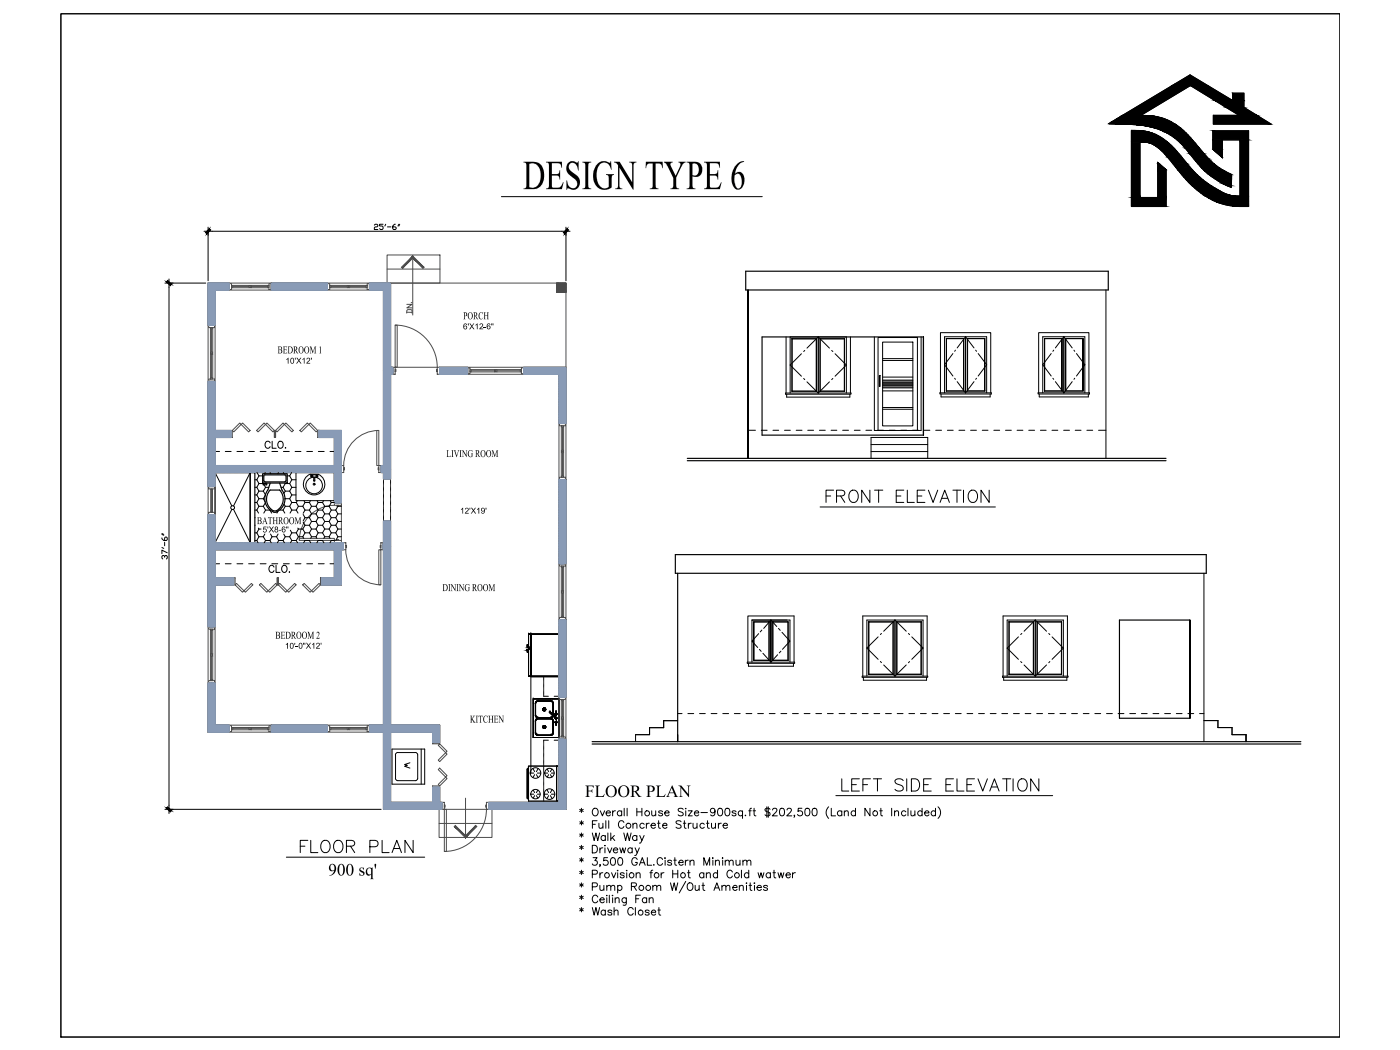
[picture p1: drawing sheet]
<svg xmlns="http://www.w3.org/2000/svg" width="610mm" height="457mm" viewBox="0 0 610 457" stroke-linecap="round" stroke-linejoin="round" font-family="sans-serif">
<defs><g id="words">
<text font-size="20" x="227.7" y="82.4">DESIGN TYPE 6</text>
<text font-size="9.7" x="358.8" y="220.1">FRONT ELEVATION</text>
<g font-size="9.3">
<text x="365.5" y="345.7">LEFT SIDE ELEVATION</text>
<text x="129.8" y="372.5">FLOOR PLAN</text>
</g>
<g font-size="8.3">
<text x="254.7" y="347">FLOOR PLAN</text>
<text x="142.9" y="381.2">900 sq'</text>
</g>
<text font-size="7.9" x="251.5" y="368.3">* Walk Way</text>
<text font-size="7.5" x="251.5" y="378.5">* 3,500 GAL.Cistern Minimum</text>
<text font-size="7.1" x="251.5" y="361.9">* Full Concrete Structure</text>
<g font-size="6.6">
<text x="114.7" y="196.5">CLO.</text>
<text x="116.1" y="250.5">CLO.</text>
<text x="251.5" y="383.5">* Provision for Hot and Cold watwer</text>
<text x="251.5" y="399.7">* Wash Closet</text>
</g>
<text font-size="5.7" fill="#4b4b4b" x="180.6" y="137.6" transform="rotate(-90 180.6 137.6)">DN.</text>
<g font-size="5">
<text x="201.7" y="139">PORCH</text>
<text x="120.9" y="153.9">BEDROOM 1</text>
<text x="194.4" y="199">LIVING ROOM</text>
<text x="111.9" y="228.2">BATHROOM</text>
<text x="192.6" y="257.4">DINING ROOM</text>
<text x="119.9" y="278.1">BEDROOM 2</text>
<text x="204.7" y="314.6">KITCHEN</text>
</g>
<g font-size="4">
<text x="201.6" y="143.4">6'X12-6&quot;</text>
<text x="124.3" y="158.4">10'X12'</text>
<text x="200.3" y="223.6">12'X19'</text>
<text x="114.3" y="231.8">5'X8-6&quot;</text>
<text x="124.1" y="282.5">10'-0&quot;X12'</text>
</g>
</g></defs>
<!-- layer: A-Wall -->
<g fill="none" stroke="#000" stroke-width=".51">
<path d="M482.8 53.8l35.4-21.2 18.6 11.2v-3.2h4.8v6.2l11.9 7.2h-25.2v-3.8h11.3l-21.3-13-21.5 13 5.3 .3 3.7 .8 4.2 1.8 3.9 2.6 3.3 3 10.5 11.8 4.2 3.2 4.4 2.3-.2 5.6-4-1.8-6.1-4.1a77.6 77.6 0 0 1-10.8-12.2 30.4 30.4 0 0 0-23.5-9.4zM492.7 56.8l5.1 .2 3.4 .8 3.3 1.4 4.2 3a89.4 89.4 0 0 1 10.5 11.7 40.7 40.7 0 0 0 17 11.3l3.8 .3v-24.6h-7.7v7.8l-4.1-3.6v-8.1h15.5v32.9l-8.1-.3-5.2-1.4-5.7-2.9-5-3.9a127.7 127.7 0 0 1-12.4-14.2l-2.6-2.5-2.6-1.8-2.8-.9-2.9-.1v24.1h7.7v-15.3l3.7 3.2v16h-15.1zM528.2 57v8.1M540 60.9v24.6M492.7 89.9v-33.1v33.1M90.6 123.3h9.2v3h-6.1v15.3h-3.1zM118.1 123.3h24.5v3h-24.5zM160.9 123.3h9.2v36.6h.9v3.1h-.9v45.6h-3.1v-2.8h-1v-3.1h1v-76.4h-6.1zM191.4 159.9h12.2v3.1h-12.2zM228.1 159.9h18.3v24.5h-3v-21.4h-15.3zM90.6 166.1h3.1v21.3h6.9v3.1h-6.9v12.2h51.9v-12.2h-6.8v-3.1h9.8v31.6h-3v-13.2h-51.9v6.1h-3.1zM93.7 205.8h15.2v30.5h-15.2z"/>
<path d="M108.9 205.8h2.1v30.5h-2.1zM114.4 206.3h10.7v4h-10.7zM115.4 206.7l-.5 .6v2.2l.5 .3M115.4 209.8h8.7M115.4 206.8h8.7M115.6 210.3v.3h-1v.5h1.5v-.8M116.6 213.4a6.2 6.2 0 0 0 2.6 9.6M117.7 210.3l-1.1 3.1M121.7 213.4a5.6 5.6 0 0 1-1.8 9.1 5.4 5.4 0 0 1-2.3-9.1h4.2M121.8 210.3l.9 3.1a6.2 6.2 0 0 1-2.5 9.6M124 206.7l.6 .6-.1 2.2-.5 .3M243.4 208.8h3v36.7h-3z"/>
<path d="M90.6 224.1h3.1v12.2h55.8v3.1h-.9v15.3h-8.5v-3.1h5.5v-12.2h-51.9v12.2h8.1v3.1h-8.1v18.3h-3.1zM119.2 223h1M167 226.9h3.1v88.9h21.3v7.6h-3v-4.6h-18.3v30.6h18.3v-6.7h3v6.7h1.1v3h-25.5v-33.6h-6.1v-3h6.1zM243.4 269.9h3v33.7h-3zM90.6 297.4h3.1v18.4h6.1v3h-9.2zM118.1 315.8h24.5v3h-24.5zM212.8 349.4h30.6v-27.5h3v30.5h-33.6z"/>
</g>
<!-- layer: Details 1$0$A-SECT-XFINE -->
<g fill="#000" stroke="#000" stroke-width=".44">
<path d="M492.7 56.8h3.2zM504.1 70.7l.7 .6h-.7zM528.2 65.1l4.1 3.4zM528.2 65.1h4.1v3.4zM538.2 89.8l5.5 .1z"/>
<path d="M492.7 56.8l4.7 .2zM492.7 56.8l4.7 .2z"/>
<path d="M492.7 57l6.3 .2zM492.7 57l6.3 .2h-6.3z"/>
<path d="M492.7 57.2l7.8 .4-1.5-.4zM492.7 57.2l7.8 .4h-7.8z"/>
<path d="M492.7 57.6l9.3 .5-1.5-.5zM492.7 57.6l9.3 .5h-9.3z"/>
<path d="M492.7 58.1l10.7 .6-1.4-.6zM492.7 58.1l10.7 .6h-10.7z"/>
<path d="M492.7 58.7l12.1 .7-1.4-.7zM492.7 58.7l12.1 .7h-12.1z"/>
<path d="M492.7 59.4l13.5 .9-1.4-.9zM492.7 59.4l13.5 .9h-13.5z"/>
<path d="M528.2 57l15.5 3.9v-3.9zM528.2 57l15.5 3.9h-15.5z"/>
<path d="M492.7 61.9l3.7 24.1v-24.1zM492.7 61.9l3.7 24.1h-3.7z"/>
<path d="M504.1 71.3l3.7 2.6-3-2.6zM504.1 71.3l3.7 2.6h-3.7z"/>
<path d="M492.7 60.3l14.8 .9-1.3-.9zM492.7 60.3l14.8 .9h-14.8z"/>
<path d="M492.7 61.2l15.6 .7-.8-.7zM492.7 61.2l15.6 .7h-15.6z"/>
<path d="M504.1 73.9l3.7 12.1v-12.1zM504.1 73.9l3.7 12.1h-3.7z"/>
<path d="M496.4 61.9h11.9zM496.4 61.9h11.9z"/>
<path d="M498.2 61.9l10.2 .1zM498.2 61.9l10.2 .1z"/>
<path d="M499.1 62l9.5 .1zM499.1 62l9.5 .1z"/>
<path d="M500 62.1l8.7 .1zM500 62.1l8.7 .1z"/>
<path d="M500.4 62.2l8.5 .1zM500.4 62.2l8.5 .1z"/>
<path d="M500.9 62.3l8.3 .4-.3-.4zM500.9 62.3l8.3 .4h-7.5z"/>
<path d="M501.7 62.7l8 .4-.5-.4zM501.7 62.7l8 .4h-7.2z"/>
<path d="M502.5 63.1l7.4 .2zM502.5 63.1l7.4 .2z"/>
<path d="M502.8 63.3l7.4 .3-.3-.3zM502.8 63.3l7.4 .3h-7z"/>
<path d="M503.2 63.6l7.6 .5-.6-.5zM503.2 63.6l7.6 .5h-6.8z"/>
<path d="M504 64.1l7 .3-.2-.3zM504 64.1l7 .3h-6.7z"/>
<path d="M504.3 64.4l7 .3-.3-.3zM504.3 64.4l7 .3h-6.6z"/>
<path d="M504.7 64.7l7.4 .8-.8-.8zM504.7 64.7l7.4 .8h-6.5z"/>
<path d="M505.6 65.5l6.8 .4-.3-.4zM505.6 65.5l6.8 .4h-6.3z"/>
<path d="M506.1 65.9l7.4 1.3-1.1-1.3zM506.1 65.9l7.4 1.3h-6.2z"/>
<path d="M507.3 67.2l6.9 .7-.7-.7zM507.3 67.2l6.9 .7h-6.3z"/>
<path d="M507.9 67.9l6.8 .6-.5-.6zM507.9 67.9l6.8 .6h-6.2z"/>
<path d="M508.5 68.5l8.4 2.8-2.2-2.8zM508.5 68.5l8.4 2.8h-6.1z"/>
<path d="M510.8 71.3l7.3 1.5-1.2-1.5zM510.8 71.3l7.3 1.5h-6.2z"/>
<path d="M511.9 72.8l7.3 1.1-1.1-1.1zM511.9 72.8l7.3 1.1h-6.4z"/>
<path d="M512.8 73.9l6.6 .3zM512.8 73.9l6.6 .3z"/>
<path d="M513 74.2l7.2 .9-.8-.9zM513 74.2l7.2 .9h-6.4z"/>
<path d="M513.8 75.1l7.6 1.1-1.2-1.1zM513.8 75.1l7.6 1.1h-6.7z"/>
<path d="M514.7 76.2l7.5 .7-.8-.7zM514.7 76.2l7.5 .7h-6.9z"/>
<path d="M515.3 76.9l7.2 .3-.3-.3zM515.3 76.9l7.2 .3h-6.9z"/>
<path d="M515.6 77.2l8.1 1.1-1.2-1.1zM515.6 77.2l8.1 1.1h-7.2zM516.5 78.3h7.2zM516.5 78.3h7.2z"/>
<path d="M516.5 78.3l8.5 .9-1.3-.9zM516.5 78.3l8.5 .9h-7.5z"/>
<path d="M517.5 79.2l7.9 .4-.4-.4zM517.5 79.2l7.9 .4h-7.6z"/>
<path d="M517.8 79.6l8.5 .6-.9-.6zM517.8 79.6l8.5 .6h-7.9z"/>
<path d="M528.2 60.9l4.1 4.2v-4.2zM528.2 60.9l4.1 4.2h-4.1z"/>
<path d="M540 60.9l3.7 24.6v-24.6zM540 60.9l3.7 24.6h-3.7z"/>
<path d="M492.7 86l15.1 3.9v-3.9zM492.7 86l15.1 3.9h-15.1z"/>
<path d="M518.4 80.2l8.9 .6-1-.6zM518.4 80.2l8.9 .6h-8.2z"/>
<path d="M519.1 80.8l8.5 .2zM519.1 80.8l8.5 .2z"/>
<path d="M519.3 81l10 1-1.7-1zM519.3 81l10 1h-8.9z"/>
<path d="M520.4 82l9.9 .6-1-.6zM520.4 82l9.9 .6h-9.2z"/>
<path d="M521.1 82.6l10.2 .6-1-.6zM521.1 82.6l10.2 .6h-9.5z"/>
<path d="M521.8 83.2l11.2 .9-1.7-.9zM521.8 83.2l11.2 .9h-9.9z"/>
<path d="M523.1 84.1l10.2 .2zM523.1 84.1l10.2 .2z"/>
<path d="M523.3 84.3l11.4 .4-1.4-.4zM523.3 84.3l11.4 .4h-10.7z"/>
<path d="M524 84.7l11.6 .3-.9-.3zM524 84.7l11.6 .3h-11.2z"/>
<path d="M524.4 85l12 .2zM524.4 85l12 .2z"/>
<path d="M524.7 85.2l12.1 .1zM524.7 85.2l12.1 .1z"/>
<path d="M524.7 85.3h12.6zM524.7 85.3h12.6z"/>
<path d="M524.9 85.3l13.3 .1zM524.9 85.3l13.3 .1z"/>
<path d="M525 85.4l15 .1zM525 85.4l15 .1z"/>
<path d="M538.2 89.8l5.5 .1zM539.6 89.9h4.1z"/>
<path d="M525.1 85.5l18.6 .7v-.7zM525.1 85.5l18.6 .7h-17.4z"/>
<path d="M526.3 86.2l17.4 .9v-.9zM526.3 86.2l17.4 .9h-15.8z"/>
<path d="M527.9 87.1l15.8 .7v-.7zM527.9 87.1l15.8 .7h-14.2z"/>
<path d="M529.5 87.8l14.2 .7v-.7zM529.5 87.8l14.2 .7h-12.5z"/>
<path d="M531.2 88.5l12.5 .5v-.5zM531.2 88.5l12.5 .5h-10.8z"/>
<path d="M532.9 89l10.8 .4v-.4zM532.9 89l10.8 .4h-9z"/>
<path d="M534.7 89.4l9 .2v-.2zM534.7 89.4l9 .2z"/>
<path d="M536.5 89.6l7.2 .2zM536.5 89.6l7.2 .2z"/>
</g>
<!-- layer: 0 -->
<g fill="#000" stroke="#000" stroke-width=".44">
<path d="M510.5 37.2l7.7-4.6 7.6 4.6zM532.5 80h3.7v.8z"/>
<path d="M496.8 50.2l21.5-13h-7.8zM488.8 50.2l21.7-13-13.7 13z"/>
<path d="M518.3 37.2l18.5 6.6-11-6.6zM518.3 37.2l18.5 6.6h-7.7z"/>
<path d="M488.8 50.2l11 .2zM488.6 50.4h11.2z"/>
<path d="M488.6 50.4h12.7zM488.4 50.4h12.9z"/>
<path d="M488.4 50.4l14.4 .3zM488.1 50.7h14.7z"/>
<path d="M488.1 50.7l16.2 .3-1.5-.3zM487.7 51l.4-.3 16.2 .3z"/>
<path d="M487.7 51l18.1 .3-1.5-.3zM487 51.3l.7-.3 18.1 .3z"/>
<path d="M487 51.3l20.3 .5-1.5-.5zM486.1 51.8l.9-.5 20.3 .5z"/>
<path d="M486.1 51.8l22.6 .6-1.4-.6zM485.2 52.4l.9-.6 22.6 .6z"/>
<path d="M485.2 52.4l24.8 .7-1.3-.7zM484 53.1l1.2-.7 24.8 .7z"/>
<path d="M484 53.1l27.2 .7-1.2-.7zM482.8 53.8l1.2-.7 27.2 .7z"/>
<path d="M482.8 53.8l28.6 .1zM482.8 53.8l28.6 .1z"/>
<path d="M485.5 53.9l26.2 .2zM485.5 53.9l26.2 .2z"/>
<path d="M490.7 54.1l21.3 .2zM490.7 54.1l21.3 .2z"/>
<path d="M494.6 54.3l17.7 .2zM494.6 54.3l17.7 .2z"/>
<path d="M496.6 54.5l16.1 .3-.4-.3zM496.6 54.5l16.1 .3h-14.2zM498.5 54.8h14.2zM498.5 54.8h14.2z"/>
<path d="M498.5 54.8l14.7 .3-.5-.3zM498.5 54.8l14.7 .3h-12.7z"/>
<path d="M500.5 55.1l13.3 .5-.6-.5zM500.5 55.1l13.3 .5h-11.4z"/>
<path d="M502.4 55.6l11.5 .1zM502.4 55.6l11.5 .1z"/>
<path d="M502.6 55.7l11.9 .5-.6-.5zM502.6 55.7l11.9 .5h-10.2z"/>
<path d="M504.3 56.2l10.7 .4-.5-.4zM504.3 56.2l10.7 .4h-9.6z"/>
<path d="M505.4 56.6l10 .3-.4-.3zM505.4 56.6l10 .3h-9.3z"/>
<path d="M506.1 56.9l10 .8-.7-.8zM506.1 56.9l10 .8h-8.5z"/>
<path d="M507.6 57.7l8.7 .1zM507.6 57.7l8.7 .1z"/>
<path d="M507.9 57.8l9.3 .9-.9-.9zM507.9 57.8l9.3 .9h-7.6z"/>
<path d="M509.6 58.7l7.6 .1zM509.6 58.7l7.6 .1z"/>
<path d="M509.6 58.8l8.7 1-1.1-1zM509.6 58.8l8.7 1h-7.1z"/>
<path d="M511.2 59.8l7.1 .1zM511.2 59.8l7.1 .1z"/>
<path d="M511.2 59.9l8.2 1.2-1.1-1.2zM511.2 59.9l8.2 1.2h-6.6z"/>
<path d="M536.8 40.6l4.8 3.2v-3.2zM536.8 40.6l4.8 3.2h-4.8z"/>
<path d="M529.1 43.8l12.5 3v-3zM529.1 43.8l12.5 3h-7.7z"/>
<path d="M533.9 46.8l13.4 3.4-5.7-3.4zM533.9 46.8l13.4 3.4h-7.7z"/>
<path d="M528.3 50.2l25.2 3.8-6.2-3.8zM528.3 50.2l25.2 3.8h-25.2z"/>
<path d="M512.8 61.1l7.5 1.1-.9-1.1zM512.8 61.1l7.5 1.1h-6.4z"/>
<path d="M513.9 62.2l6.6 .3-.2-.3zM513.9 62.2l6.6 .3h-6.3z"/>
<path d="M514.2 62.5l7.5 1.4-1.2-1.4zM514.2 62.5l7.5 1.4h-6.2z"/>
<path d="M515.5 63.9l6.7 .6-.5-.6zM515.5 63.9l6.7 .6h-6.1z"/>
<path d="M516.1 64.5l8.1 2.4-2-2.4zM516.1 64.5l8.1 2.4h-6.2z"/>
<path d="M518 66.9l6.3 .1zM518 66.9l6.3 .1z"/>
<path d="M518 67l8.3 2.2-2-2.2zM518 67l8.3 2.2h-6.4z"/>
<path d="M519.9 69.2l7.2 .8-.8-.8zM519.9 69.2l7.2 .8h-6.6z"/>
<path d="M520.5 70l6.9 .2zM520.5 70l6.9 .2z"/>
<path d="M520.7 70.2l7.8 1.1-1.1-1.1zM520.7 70.2l7.8 1.1h-6.9z"/>
<path d="M521.6 71.3l7.2 .2zM521.6 71.3l7.2 .2z"/>
<path d="M521.8 71.5l7.9 .7-.9-.7zM521.8 71.5l7.9 .7h-7.3z"/>
<path d="M522.4 72.2l8.3 .8-1-.8zM522.4 72.2l8.3 .8h-7.6z"/>
<path d="M523.1 73l7.8 .1zM523.1 73l7.8 .1z"/>
<path d="M523.2 73.1l9 .8-1.3-.8zM523.2 73.1l9 .8h-8.2z"/>
<path d="M524 73.9l9.1 .5-.9-.5zM524 73.9l9.1 .5h-8.6z"/>
<path d="M532.5 80l1.8 .8h1.9zM534.3 80.8h1.9l-.1 .8z"/>
<path d="M524.5 74.4l9 .3-.4-.3zM524.5 74.4l9 .3h-8.7z"/>
<path d="M524.8 74.7l10.8 1-2.1-1zM524.8 74.7l10.8 1h-9.6z"/>
<path d="M526 75.7l10.3 .3-.7-.3zM526 75.7l10.3 .3h-9.8z"/>
<path d="M530.8 79l5.4 1v-1zM530.8 79l5.4 1h-3.7z"/>
<path d="M527.5 76.9l8.8 1.1v-1.1zM527.5 76.9l8.8 1.1h-7.1z"/>
<path d="M529.2 78l7 1 .1-1zM529.2 78l7 1h-5.4z"/>
<path d="M526.5 76l9.8 .9v-.9zM526.5 76l9.8 .9h-8.8z"/>
<path d="M89.5 101.2l.6 .6 1.1-2.2zM91.2 99.6l.6 .5-1.7 1.7z"/>
<path d="M247 99.6l-1.1 2.2 1.7-1.7zM245.3 101.2l1.7-1.6-1.1 2.2z"/>
<path d="M73 122.1l-.6 .6 2.3 1.1zM72.4 122.7l2.3 1.1-.6 .6z"/>
<path d="M229.5 280.7l.2 .9zM229.5 280.7l.2 .9z"/>
<path d="M229.5 283.1l.2 .9zM229.5 283.1l.2 .9z"/>
<path d="M229.8 281.8l.3-.2zM229.8 281.6h.3z"/>
<path d="M229.8 283l.3-.1zM229.8 282.9h.3z"/>
<path d="M72.4 351.9l1.7 1.7 .6-.6zM72.4 351.9l.6-.6 1.7 1.7z"/>
</g>
<!-- layer: Doors -->
<g fill="none" stroke="#4b4b4b" stroke-width=".44">
<path d="M168.5 111h23.1v12.3h-23.1zM168.5 117.2h23.1M179.7 112v25.2M99.8 123.5h1v2.6h-1zM99.8 123.3h18.3M99.8 126.3h18.3M100.8 124.3h8.1v1h-8.1zM101.3 124.3v1M101.3 124.8h7.1M108.4 124.3v1M108.9 124.3h8.2v1h-8.2zM109.4 124.3v1"/>
<path d="M109.4 124.8h7.2M116.6 124.3v1M117.1 123.5h1v2.6h-1zM142.6 123.5h1v2.6h-1zM142.6 123.3h18.3M142.6 126.3h18.3M143.6 124.3h8.1v1h-8.1zM144.1 124.3v1M144.1 124.8h7.1M151.2 124.3v1M151.7 124.3h8.2v1h-8.2zM152.2 124.3v1"/>
<path d="M152.2 124.8h7.2M159.4 124.3v1M159.9 123.5h1v2.6h-1zM170.1 123.3h73.2l-.9 .9M242.4 123.3h4v4h-4zM242.4 127.3l4-4v36.6M242.4 124.4l1.1-1.1-1.1 1.2M242.4 123.3h.1M242.7 123.3l-.3 .3M242.8 123.3l-.4 .3M242.8 123.3l-.4 .5M243.1 123.3l-.7 .6"/>
<path d="M243.7 123.3l-1.3 1.4M243.9 123.3l-1.5 1.5M244.1 123.3l-1.7 1.7M244.2 123.3l-1.8 1.8M244.4 123.3l-2 2M244.4 123.3l-2 2.1M244.7 123.3l-2.3 2.2M244.8 123.3l-2.4 2.4M244.9 123.3l-2.5 2.5M244.9 127.3l1.5-1.5-1.4 1.5M245.2 123.3l-2.8 2.6M245.3 123.3l-2.9 2.9"/>
<path d="M245.5 123.3l-3.1 3.1M245.6 123.3l-3.2 3.2M245.7 123.3l-3.3 3.3M245.9 123.3l-3.5 3.5M246.1 123.3l-3.7 3.7 3.8-3.7M246.4 123.3l-4 3.9M246.4 127.3h.1M246.4 123.5l-3.9 3.8M246.4 123.6l-3.7 3.7M246.4 123.7l-3.6 3.6M246.4 123.9l-3.4 3.4M246.4 124.1l-3.2 3.2"/>
<path d="M246.4 124.2l-3.1 3.1 3.1-3M246.4 124.4l-2.8 2.9M246.4 124.5l-2.8 2.8M246.4 124.7l-2.6 2.6M246.4 124.8l-2.5 2.5M246.4 125.1l-2.2 2.2M246.4 125.2l-2.1 2.1M246.4 125.3l-2 2M246.4 125.4l-1.9 1.9M246.4 125.5l-1.8 1.8M246.4 125.7l-1.6 1.6M246.4 126.1l-1.2 1.2"/>
<path d="M246.4 126.3l-1.1 1M246.4 126.4l-1 .9M246.4 126.5l-.8 .8M246.4 126.7l-.6 .6M246.4 126.9l-.3 .4M246.4 127.2l-.2 .1M246.4 127.2v.1M90.6 141.6v24.5M90.9 141.6h2.5v1h-2.5zM91.6 142.6h1v11.2h-1zM91.6 153.8h1v11.2h-1zM91.6 143.2h1"/>
<path d="M91.6 153.3h1M91.6 154.3h1M92.1 143.2v10.1M92.1 154.3v10.2M93.7 141.6v24.5M171 159.9h1.1v3.1h-1.1zM172 141.5a18.4 18.4 0 0 1 18.4 18.4h-18.3M172.1 141.6h.8v18.3h-.8zM190.4 159.9h1v3.1h-1zM203.6 159.9h24.5M90.9 165h2.5v1.1h-2.5zM91.6 164.5h1"/>
<path d="M172.1 160.8h.3v1h-.3zM190.1 160.8h.3v1h-.3zM203.6 160.2h1.1v2.5h-1.1zM203.6 163h24.5M204.7 160.9h11.2v1.1h-11.2zM205.2 160.9v1.1M205.2 161.4h10.1M215.3 160.9v1.1M215.9 160.9h11.1v1.1h-11.1zM216.4 161.4h10.1M216.4 160.9v1.1M226.5 160.9v1.1"/>
<path d="M227 160.2h1.1v2.5h-1.1zM100.6 187.4h.5v3.1h-.5zM104.4 184.2l.6 .6-3.2 3.3-.7-.7zM105 184.8l.6-.6 3.3 3.2-.6 .7zM115 184.2l.6 .6-3.2 3.3-.7-.7zM116.2 184.2l3.3 3.2-.7 .7-3.2-3.3zM119.5 187.4h.5v3.1h-.5zM123.2 184.2l.6 .6-3.2 3.3-.6-.7zM123.8 184.8l.7-.6 3.2 3.2-.6 .7zM133.8 184.2l.7 .6-3.3 3.3-.6-.7zM134.5 184.8l.6-.6 3.2 3.2-.6 .7zM138.3 187.4h.5v3.1h-.5z"/>
<path d="M164.1 187.4h.8v15.3h-.8zM164.9 187.4a15.3 15.3 0 0 0-15.2 15.3M243.4 184.4v24.4M243.6 184.4h2.6v1h-2.6zM244.4 185.4h1v11.2h-1zM244.4 196.6h1v11.2h-1zM244.4 185.9h1M244.4 196.1h1M244.4 197.1h1M244.9 185.9v10.2M244.9 197.1v10.2M246.4 184.4v24.4"/>
<path d="M90.6 211.9v12.2M90.9 211.9h2.5v1h-2.5zM91.8 212.9h.7v10.2h-.7zM91.8 213.1h.7M92.1 213.1v9.7M93.7 211.9v12.2M145.6 219h3v1h-3zM148.6 202.7h1.1v3.1h-1.1zM149.7 203.6h.3v1h-.3zM164.6 203.6h.3v1h-.3zM164.9 202.7h1.1v3.1h-1.1zM243.6 207.8h2.6v1h-2.6z"/>
<path d="M244.4 207.3h1M90.9 223.1h2.5v1h-2.5zM91.8 222.8h.7M130.3 234.4h15.3v.9h-15.3zM145.6 220a15.3 15.3 0 0 0-15.3 15.3M145.6 235.3h3v1h-3zM146.5 235h1v.3h-1zM146.5 220h1v.3h-1zM148.6 220v15.3M149.5 236.3h1.1v3.1h-1.1zM150.6 239.4a15.3 15.3 0 0 0 15.2 15.2M150.6 237.5h.3v1h-.3z"/>
<path d="M164.9 239.4h.9v15.3h-.9zM165.5 237.5h.3v1h-.3zM165.8 236.3h1v3.1h-1zM101.8 251.6h.6v3.1h-.6zM103 254l3.2 3.2-.6 .7-3.2-3.2zM106.2 257.2l3.3-3.2 .6 .7-3.2 3.2zM113 254.7l.6-.7 3.2 3.2-.6 .7zM116.8 257.2l3.3-3.2 .6 .7-3.3 3.2zM120.7 251.6h.5v3.1h-.5zM121.8 254l3.3 3.2-.7 .7-3.2-3.2zM125.1 257.2l3.2-3.2 .6 .7-3.2 3.2zM131.8 254.7l.6-.7 3.3 3.2-.7 .7z"/>
<path d="M135.7 257.2l3.2-3.2 .6 .7-3.2 3.2zM139.5 251.6h.6v3.1h-.6zM243.4 245.5v24.4M243.6 245.5h2.6v1h-2.6zM244.4 246.5h1v11.2h-1zM244.4 257.7h1v11.2h-1zM244.4 247h1M244.4 257.2h1M244.4 258.2h1M244.9 247v10.2M244.9 258.2v10.2M246.4 245.5v24.4"/>
<path d="M90.6 273v24.4M90.9 273h2.5v1h-2.5zM91.6 274h1v11.2h-1zM91.6 274.5h1M92.1 274.5v10.2M93.7 273v24.4M243.6 268.9h2.6v1h-2.6zM244.4 268.4h1M90.9 296.4h2.5v1h-2.5zM91.6 285.2h1v11.2h-1zM91.6 284.7h1M91.6 295.9h1"/>
<path d="M91.6 285.7h1M92.1 285.7v10.2M99.8 316h1v2.5h-1zM99.8 315.8h18.3M99.8 318.8h18.3M100.8 316.8h8.1v1h-8.1zM101.3 316.8v1M101.3 317.3h7.1M108.4 316.8v1M108.9 316.8h8.2v1h-8.2zM109.4 317.3h7.2M109.4 316.8v1"/>
<path d="M116.6 316.8v1M117.1 316h1v2.5h-1zM142.6 316h1v2.5h-1zM142.6 315.8h18.3M142.6 318.8h18.3M143.6 316.8h8.1v1h-8.1zM144.1 317.3h7.1M144.1 316.8v1M151.2 316.8v1M151.7 316.8h8.2v1h-8.2zM152.2 317.3h7.2M152.2 316.8v1"/>
<path d="M159.4 316.8v1M159.9 316h1v2.5h-1zM243.4 303.6v18.3M243.6 303.6h2.6v1h-2.6zM244.4 304.6h1v8.1h-1zM244.4 312.7h1v8.2h-1zM244.4 305.1h1M244.4 312.2h1M244.4 313.2h1M244.9 305.1v7.1M244.9 313.2v7.2M246.4 303.6v18.3"/>
<path d="M188.4 323.4h3v.5h-3zM190.8 324.5l.6-.6 3.3 3.2-.6 .6zM190.8 331l3.3-3.3 .6 .7-3.3 3.2zM190.8 335.1l.6-.6 3.3 3.2-.6 .7zM243.6 320.9h2.6v1h-2.6zM244.4 320.4h1M188.4 342.2h3v.5h-3zM190.8 341.6l3.3-3.2 .6 .6-3.3 3.2zM191.2 352.4h23v12.2h-23zM191.2 358.5h23M192.5 349.4h1v3h-1zM193.5 350.5h.3v1h-.3z"/>
<path d="M193.5 352.4h.9v18.3h-.9zM202.7 347.5v16.8M211.5 350.5h.3v1h-.3zM211.8 352.4a18.4 18.4 0 0 1-18.3 18.3M211.8 349.4h1v3h-1z"/>
</g>
<!-- layer: 0 -->
<g fill="none" stroke="#000" stroke-width=".44">
<path d="M90.6 98.9v3.6M246.4 98.9v3.6M88.8 100.7h3.6M244.7 100.7h3.5M71.8 123.3h3.6M73.6 121.5v3.5M481.6 126.3v73.3M379.3 199.7v-9.2h24.7v9.2M379.3 193.6h24.7M379.3 196.6h24.7M93.7 205.8l7.2 14.5M108.9 205.8l-7.2 14.5"/>
<path d="M128.9 205.8h16.7v12.2h-16.7zM100.9 221.8l-7.2 14.5M101.7 221.8l7.2 14.5M524.2 249.6v73.3M230.1 276.1h.1M230.1 276.1h1.1h-1.1M230.1 276.1h1.1v6.1h-1.1v-6.1h1.1v6.1h-1.1zM230.1 276.1v6.1v-6.1M231.2 276.1h.1M231.2 276.1v6.1v-6.1M231.2 276.1h12.2v18.3h-12.2zM231.2 276.1v18.3v-18.3"/>
<path d="M231.2 276.1v18.3M243.4 276.1h-12.2h12.2M243.4 276.1h.1M230.1 282.2h1.1h-1.1M230.1 282.2h.1M230.1 282.5h.1M230.1 282.5h1.1h-1.1M230.1 282.5h1.1v11.9h-1.1v-11.9h1.1v11.9h-1.1zM230.1 294.4h1.1h-1.1M230.1 282.5v11.9v-11.9M230.1 294.4h.1M231.2 294.4h.1"/>
<path d="M231.2 282.2h.1M231.2 282.5h.1M231.2 282.5v11.9v-11.9M243.4 294.4h-12.2h12.2M243.4 294.4h.1M243.4 294.4v-18.3v18.3M232.2 304.3h11.2h-11.2M233.1 314l.2 5.7M233.1 306.4l.2 5.7M233.2 319.1l.2 .5M233.2 319.1l.1 .3-.1-.3M233.2 314v5.1v-5.1"/>
<path d="M233.2 311.4l.2 .6M233.2 311.4l.1 .4-.1-.4M233.2 306.4v5v-5M233.2 306.4v5M233.2 314v5.1M233.3 319.7l.9 .5h5.6l1-.5M233.3 319.4l.1 .2-.1-.2M233.3 313.7l-.1 .3 .1-.3M233.3 312.1l.5 .4M233.3 305.7l-.2 .7M233.3 311.8l.1 .2-.1-.2M233.3 306.1l-.1 .3 .1-.3"/>
<path d="M233.3 313.7l-.1 .3M233.3 319.7l.3 .3M233.3 306.1l-.1 .3M233.4 319.6l.3 .3-.3-.3M233.4 313.4l-.1 .3 .1-.3M233.4 313.4l.8-.4 6.2 .2 .4 .8-.2 5.6-.8 .5-6.1-.2-.5-.8zM233.4 312l.3 .3-.3-.3M233.4 305.8l-.1 .3 .1-.3M233.4 305.8l.8-.5 6.2 .2 .4 .9-.2 5.6-.8 .5-6.1-.2-.5-.9zM233.4 319.6l.3 .3M233.4 313.4l-.1 .3M233.4 312l.3 .3"/>
<path d="M233.4 305.8l-.1 .3M233.6 313l-.5 1M233.6 305.4l-.5 1M233.6 305.4l-.3 .3M233.7 319.9l.2 .1-.2-.1M233.7 313.2l-.3 .2 .3-.2M233.7 312.3l.2 .1-.2-.1M233.7 305.5l-.3 .3 .3-.3M233.7 319.9l.2 .1M233.7 312.3l.2 .1M233.9 313l-.5 .4M233.9 313l-.2 .2 .2-.2"/>
<path d="M233.9 305.4l-.5 .4M233.9 312.4l.3 .1-.3-.1M233.9 305.4l-.2 .1 .2-.1M233.9 312.4l.3 .1M234.2 313h-.3h.3M234.2 312.5h5.6h-5.6M234.2 305.3l-.3 .1 .3-.1M234.2 313h-.3M234.2 313h5.6M234.2 305.3l-.3 .1M234.2 305.3h5.6M234.2 312.5h5.6"/>
<path d="M236.4 316.6l.3 .5M236.4 316.6v.3M236.4 308.9l.3 .5M236.4 308.9v.3M236.4 316.2v.4h.6M236.4 316.9l.6 .3M236.4 316.2v.7M236.4 316.9l.3 .2 .3-.5v.6l-.3-.1M236.4 316.2v.4h.6l-.6 .3v-.3M236.4 316.2l.6 .4-.6-.4 .3-.2 .3 .6-.3-.6 .3-.1v.7v-.7l.3 .1-.3 .6 .3-.6 .2 .2-.5 .4 .5-.4 .1 .4h-.6h.6l-.1 .3-.5-.3 .5 .3-.2 .2-.3-.5 .3 .5-.3 .1v-.6v.6l-.3-.1 .3-.5-.3 .5-.3-.2 .6-.3-.6 .3v-.3h.6h-.6zM236.4 316.2a.64 .64 0 0 1 1-.2 .64 .64 0 0 1 0 1 .64 .64 0 0 1-1-.1 .64 .64 0 0 0 1.1 0 .64 .64 0 0 0-.3-1 .64 .64 0 0 0-.8 .7v.3zM236.4 308.6v.3h.6"/>
<path d="M236.4 309.2l.6 .3M236.4 308.6v.6M236.4 309.2l.3 .2 .3-.5v.6l-.3-.1M236.4 308.6v.3h.6l-.6 .3v-.3M236.7 316l-.3 .2 .6 .4M236.7 317.1h.6M236.7 316h.6M236.7 316l-.3 .6M236.7 308.3l-.3 .3 .6 .3M236.7 309.4h.6M236.7 308.3h.6M236.7 308.3l-.3 .6"/>
<path d="M236.7 308.3l.3 .6-.3-.6h.3v.6v-.6h.3l-.3 .6 .3-.6 .2 .3-.5 .3 .5-.3 .1 .3h-.6h.6l-.1 .3-.5-.3 .5 .3-.2 .2-.3-.5 .3 .5-.3 .1v-.6v.6l-.3-.1 .3-.5-.3 .5-.3-.2 .6-.3-.6 .3v-.3h.6h-.6v-.3l.6 .3-.6-.3zM236.7 308.3a.64 .64 0 0 1 .9 .3 .64 .64 0 0 1-.3 .9 .64 .64 0 0 1-.9-.3 .64 .64 0 0 0 1.1 .1 .64 .64 0 0 0-.3-1 .64 .64 0 0 0-.8 .6v.3zM237 316.6v.6l-.3-.1 .3-.5-.6 .3 .3 .2M237 316.6l.3 .5-.3 .1M237 316.6l.5 .3-.2 .2M237 316.6h.6l-.1 .3M237 316.6l.5-.4 .1 .4M237 315.9l-.3 .1 .3 .6M237 315.9l.5 .3M237 315.9l-.6 .3M237 315.9l-.3 .1 .3 .6-.6-.4 .3-.2M237 308.9v.6l-.3-.1 .3-.5-.6 .3 .3 .2"/>
<path d="M237 308.9l.3 .5-.3 .1M237 308.9l.5 .3-.2 .2M237 308.9h.6l-.1 .3M237 308.9l.5-.3 .1 .3M237 308.3h-.3l.3 .6M237 308.3l.5 .3M237 308.3l-.6 .3M237 308.3h-.3l.3 .6-.6-.3 .3-.3M237.3 316l-.3-.1v.7M237.3 316l.3 .6M237.3 317.1l.2-.2-.5-.3 .3 .5-.3 .1M237.3 316l-.3-.1v.7l.3-.6 .2 .2"/>
<path d="M237.3 308.3h-.3v.6M237.3 308.3l.3 .6M237.3 309.4l.2-.2-.5-.3 .3 .5-.3 .1M237.3 308.3h-.3v.6l.3-.6 .2 .3M237.5 316.2l-.2-.2-.3 .6M237.5 316.9l-.5 .3M237.5 316.2v.7M237.5 308.6l-.2-.3-.3 .6M237.5 309.2l-.5 .3M237.5 308.6v.6M237.6 316.6l-.3 .5M237.6 316.6l-.1-.4-.5 .4h.6l-.1 .3"/>
<path d="M237.6 308.9l-.3 .5M237.6 308.9l-.1-.3-.5 .3h.6l-.1 .3M239.2 310.1l2.8 2.9zM239.2 310.1l.3-.3 2.4 2.5-.2 .3zM239.2 310.1l.3-.3 2.7 2.7-.3 .3zM239.4 310.2l.1 .1M239.4 310.2h.1M239.4 310.2h.3zM239.5 310.1v.1M239.5 310.3h.1M239.5 310.1h.1M239.5 310.1l-.1 .1"/>
<path d="M239.5 309.8l2.8 2.9zM239.5 309.8l-.3 .3 .3-.3M239.5 310.2v.1M239.5 310.2l.1 .1M239.5 310.2h.2M239.5 310v.2M239.5 310l.2 .1M239.5 310v.1M239.6 310.1l-.1 .1M239.6 310.1l.1 .1M239.6 310.1h.1M239.7 310.1l-.2 .1"/>
<path d="M239.7 310.2l-.2 .1M239.7 310.2l-.1 .1M239.7 310.1v.1M239.7 310.2h.1M239.8 313h-5.6h5.6M239.8 305.3h-5.6h5.6M239.8 312.5l.3-.1-.3 .1M239.8 313h.3M239.8 305.3l.3 .1M240.1 313h-.3h.3M240.1 305.4l-.3-.1 .3 .1M240.1 312.4l.3-.1-.3 .1"/>
<path d="M240.1 313l.3 .2M240.1 312.4l-.3 .1M240.1 305.4l.3 .1M240.2 312.9l.6 .5 .1 .6M240.2 305.3l.6 .4M240.2 312.9l-6.6 .1M240.2 305.3l-6.6 .1M240.2 305.3l.2 .1M240.4 313.2l-.3-.2 .3 .2M240.4 319.9l.2-.3-.2 .3M240.4 305.5l-.3-.1 .3 .1M240.4 312.3l.2-.3-.2 .3"/>
<path d="M240.4 313.2l.2 .2M240.4 305.5l.2 .3M240.4 305.4l.5 1M240.4 305.4l.4 .3M240.6 319.6l-.5 .4M240.6 313.4l.2 .6M240.6 313.4l-.2-.2 .2 .2M240.6 319.6l.2-.2-.2 .2M240.6 312l-.5 .4M240.6 305.8l.2 .6M240.6 305.8l-.2-.3 .2 .3M240.6 312l.2-.2-.2 .2"/>
<path d="M240.8 313.7l-.2-.3 .2 .3M240.8 319.4v-.3v.3M240.8 306.1l-.2-.3 .2 .3M240.8 311.8v-.4v.4M240.8 319.4l-.2 .2M240.8 312.1l-1 .5-6-.1M240.8 305.7l.1 .7M240.8 311.8l-.2 .2M240.8 319.1v-5.1v5.1M240.8 314v-.3v.3M240.8 311.4v-5v5M240.8 306.4v-.3v.3"/>
<path d="M240.8 319.1v.3M240.8 306.4v5M240.8 314v5.1M240.8 311.4v.4M240.9 319.1l-.1 .6M240.9 311.4l-.1 .7M240.9 306.4v5M240.9 314v5.1M241.7 312.6l.5 .5zM241.7 310.9l.2 .4M241.7 310.9l.1 .2M241.7 314.5l.2 .3"/>
<path d="M241.7 314.5l.1 .2M241.7 312.7l.2 .3M241.7 312.7l.1 .2M241.8 310.8l.3 .1M241.8 311.1l.3 .2M241.8 310.8v.3M241.8 311.1l.3-.2-.2 .4M241.8 310.8l.3 .1h-.4M241.8 310.8l.3 .1-.3-.1 .3 .1-.2-.3 .2-.1v.4l.2-.3-.2 .3 .2-.3-.2 .3 .3-.1-.3 .1h.4l-.1 .2-.3-.2 .3 .2-.3-.2 .2 .4-.2-.4-.2 .4 .2-.4-.2 .4 .2-.4-.3 .2-.1-.2h.4zM241.8 310.8l.3-.3a.38 .38 0 0 1 .3 .6 .38 .38 0 0 1-.6 0 .37 .37 0 0 0 .5 .2 .37 .37 0 0 0 .1-.5 .37 .37 0 0 0-.5-.2l-.1 .5zM241.8 314.3l-.1 .2h.4M241.8 314.7l.3 .2"/>
<path d="M241.8 314.3v.4M241.8 314.7l.3-.2v.4l-.2-.1M241.8 314.3l-.1 .2h.4h-.4M241.8 314.3l.3 .2-.3-.2 .3 .2-.2-.3 .2 .3 .2-.3-.2 .3 .2-.3-.2 .3h.4h-.4h.4h-.4l.3 .2-.3-.2v.4zM241.8 314.3a.37 .37 0 0 1 .5-.1 .37 .37 0 0 1 .1 .5 .37 .37 0 0 1-.5 .1l.2 .1a.38 .38 0 0 0 .3-.6 .38 .38 0 0 0-.6 0v.4zM241.8 312.5l-.1 .2h.4M241.8 312.9l.3 .2M241.8 312.5v.4M241.8 312.9l.3-.2v.4l-.2-.1M241.8 312.5l-.1 .2h.4h-.4M241.8 312.5l.3 .2-.3-.2 .3 .2v-.4v.4v-.4v.4l.2-.3-.2 .3h.4h-.4h.4h-.4l.3 .2-.3-.2v.4zM241.8 312.5a.37 .37 0 0 1 .5-.1 .37 .37 0 0 1 .1 .5 .37 .37 0 0 1-.5 .1l-.1-.1a.37 .37 0 0 0 .5 .1 .37 .37 0 0 0 .1-.5 .37 .37 0 0 0-.5-.1l-.1 .5z"/>
<path d="M241.9 310.6l.2 .3M241.9 311.3h.4M241.9 310.6h.4M241.9 310.6l-.2 .3M241.9 314.2l.2 .3M241.9 314.8h.4M241.9 314.2h.4M241.9 314.2l-.2 .3M241.9 312.4l.2 .3M241.9 313h.4M241.9 312.4h.4M241.9 312.4l-.2 .3"/>
<path d="M241.9 312.3l.6 .6zM241.9 312.3l.6 .6-.3 .2-.3-.3 .3-.3 .3 .4-.3 .2-.5-.5zM242 314.1v1.6v-1.6M242 309.8v1.5v-1.5M242 309.8h.2v1.5h-.2v-1.5h.2v1.5h-.2zM242 314.1h.2v1.6h-.2zM242 315.7h.2h-.2M242 314.1h.2h-.2M242.1 310.9l-.2 .4M242.1 310.9v.4M242.1 310.9l.2 .4M242.1 310.9h.4l-.1 .2"/>
<path d="M242.1 310.9h.4M242.1 310.5v.4M242.1 310.5l.3 .3M242.1 310.5l-.3 .3M242.1 310.5v.4l-.2-.3M242.1 314.5v.4v-.4l-.2 .3M242.1 314.5v.4M242.1 314.5l.2 .3M242.1 314.5l.3 .2M242.1 314.5h.4M242.1 314.1v.4M242.1 314.1l.3 .2"/>
<path d="M242.1 314.1l-.3 .2M242.1 314.1v.4l-.2-.3M242.1 312.7v.4v-.4l-.2 .3M242.1 312.7v.4M242.1 312.7l.2 .3M242.1 312.7l.3 .2M242.1 312.7h.4M242.1 312.3v.4M242.1 312.3l.3 .2M242.1 312.3l-.3 .2M242.1 312.3v.4l-.2-.3M242.2 311.3v-1.5v1.5"/>
<path d="M242.2 315.7v-1.6v1.6M242.2 311.3h-.2h.2M242.2 309.8h-.2h.2M242.3 310.6l-.2 .3M242.3 310.6l.2 .3M242.3 311.3l-.2-.4v.4M242.3 310.6l-.2 .3 .3-.1M242.3 314.2l-.2 .3M242.3 314.2l.2 .3M242.3 314.8l-.2-.3v.4M242.3 314.2l-.2 .3 .3-.2M242.3 312.4l-.2 .3"/>
<path d="M242.3 312.4l.2 .3M242.3 313l-.2-.3v.4M242.3 312.4l-.2 .3 .3-.2M242.4 310.8l-.3 .1M242.4 311.1l-.3 .2M242.4 310.8v.3M242.4 314.3l-.3 .2M242.4 314.7l-.3 .2M242.4 314.3v.4M242.4 312.5l-.3 .2M242.4 312.9l-.3 .2M242.4 312.5v.4"/>
<path d="M242.5 310.9l-.2 .4M242.5 310.9h-.4h.4l-.1 .2M242.5 314.5l-.2 .3M242.5 314.5h-.4l.3 .2M242.5 312.7l-.2 .3M242.5 312.7h-.4l.3 .2M243.4 304.3h-11.2v16.8M243.4 304.3v16.8v-16.8M243.4 304.3v16.8M229.6 334.8h.5v12.8h-.5zM229.8 334.8h.3M229.8 334.8l.3 .3z"/>
<path d="M229.8 334.9h.3v.5h-.3zM229.8 335.1h.3v.5h-.3zM229.8 335.4h.3v.4h-.3zM229.8 335.6l.3 .3zM229.8 337.4h.3M229.8 337.4l.3 .2zM229.8 337.5h.3v.4h-.3zM229.8 337.6h.3v.5h-.3zM229.8 337.9h.3v.5h-.3zM229.8 338.1l.3 .3zM229.8 338.4h.3M230.1 334.1h.1"/>
<path d="M230.1 333.6h13.3v15.3h-13.3zM230.1 333.6h12.3v15.3h-12.3zM230.9 336.6h1.5M232 334.6l.8 1.4M232.2 321.1h11.2M232.2 321.1h11.2zM232.2 321.1v-16.8v16.8M232.8 337.3l-.8 1.3M233.6 337.3l.7 1.3M233.9 320l.3 .1-.3-.1M233.9 320l.3 .1M233.9 336.6h1.6"/>
<path d="M234.2 320.1h5.6h-5.6M234.2 320.1h5.6M234.3 334.6l-.7 1.4M237.3 336.6h1.2M238.3 334.9l.6 1.1M238.9 337.3l-.6 1.1M239.7 337.3l.6 1.1M239.8 320.1l.3-.1-.3 .1M240 336.6h1.3M240.1 320l.3-.1-.3 .1M240.1 320l-.3 .1M240.3 334.9l-.6 1.1"/>
<path d="M242.4 333.6v15.3v-15.3h1v15.3h-1h1v-15.3zM71.8 352.4h3.6M73.6 350.6v3.6M229.6 347.6v-12.8h.5v12.8M229.6 347.6h.5M229.8 346.6l.3 .2zM229.8 346.6h.3v.5h-.3zM229.8 346.8h.3v.5h-.3zM229.8 347.1h.3v.4h-.3zM229.8 347.3l.3 .3zM229.8 347.6h.3M229.8 344h.3"/>
<path d="M229.8 344l.3 .3zM229.8 344.1h.3v.4h-.3zM229.8 344.3h.3v.5h-.3zM229.8 344.5h.3v.5h-.3zM229.8 344.8l.3 .2zM229.8 345h.3M229.8 340.7l.3 .2zM229.8 340.8h.3v.4h-.3zM229.8 340.9h.3v.5h-.3zM229.8 341.2h.3v.5h-.3zM229.8 341.4l.3 .3zM230.1 348.3h.1"/>
<path d="M230.1 348.3v-14.2v14.2M231.2 345.8h1.2M232.2 344l.6 1.1M232.8 346.4l-.6 1.1M233.6 346.4l.6 1.1M233.9 345.8h1.3M234.2 344l-.6 1.1M237 345.8h1.5M238.1 343.8l.8 1.3M238.9 346.4l-.8 1.4M239.7 346.4l.7 1.4M240 345.8h1.6"/>
<path d="M240.4 343.8l-.7 1.3"/>
<circle cx="101.3" cy="221" r=".83"/>
<circle cx="233.2" cy="336.6" r="2.31"/>
<circle cx="239.3" cy="336.6" r="2.05"/>
<circle cx="233.2" cy="345.8" r="2.05"/>
<circle cx="239.3" cy="345.8" r="2.31"/>
</g>
<!-- layer: A-Flor-Appl -->
<g fill="none" stroke="#000" stroke-width=".44">
<path d="M134.1 208.9l1.1-.8 1.4-.3v1.7h.5v-1.7a3.6 3.6 0 0 1 3.1 4.7 3.6 3.6 0 0 1-5.3 2 3.6 3.6 0 0 1-.8-5.6zM135.4 206.7l3 .1v1h-3.1zM135.5 207.1l.4-.2 .3 .6h-.7zM136.6 209.2h.5M137.6 207.1l.3-.2 .3 .6h-.6z"/>
<circle cx="136.8" cy="210.8" r=".4"/>
<circle cx="136.8" cy="210.8" r="4.7"/>
</g>
<!-- layer: Doors -->
<g fill="#4b4b4b" stroke="#4b4b4b" stroke-width=".44">
<path d="M207.2 359.4l-4.5 5.4 4.9-4.9zM207.2 359.4l-4.5 5.4v-.9zM197.8 359.9l4.9 4.9v-.9zM197.8 359.9l.5-.5 4.4 4.5z"/>
<path d="M179.7 112.4l4.5 4.5 .4-.5zM179.7 111.5l4.9 4.9-4.9-4zM179.7 111.5l-4.4 5.3 4.4-4.4zM174.8 116.4l4.9-4.9-4.4 5.3z"/>
</g>
<!-- layer: A-ANNO-DIM-14 -->
<g fill="none" stroke="#000" stroke-width=".44">
<path d="M163 98l.4-.4h.7l.4 .4-.4 .8h-.7l-.4 .4v.7h1.5M166.8 97.6h-1.5v.8h1.1l.4 .4v.8l-.4 .3h-.7l-.4-.3M168 97.6l-.4 .8M168.7 98.8h1.5M172.1 97.6l-1.1 .8v1.2l.4 .3h.7l.4-.7-.4-.4h-1.1M173.7 97.6l-.4 .8M174 97.6l-.3 .8M90.6 100.7v21.5M92.4 100.7h152.3M246.4 100.7v21.5M73.6 123.3h16M73.6 125v225.6"/>
<path d="M70.5 234.2v.4l.8 .8h1.1l.4-.4v-.8l-.4-.4-.7 .4v1.2M70.5 238.4l.8 .4M70.5 232.7l.8 .4M70.5 232.3l.8 .4M71.7 236.1v1.5M71.7 242.6l-.4-.7h-.4l-.4 .4v.7l.4 .4M71.7 242.3l.4-.4 .7 .4v.7l-.4 .4M72.8 240.7l-2.3-1.1v1.5M243.4 330.3v2.4M73.6 352.4h92.4"/>
</g>
<!-- layer: A-FLOR-APPLIANCE -->
<path d="M170.7 326.2h14.2v15.2h-14.2zM172.2 328.7l.4-.9 .6-.2 8 .1 .7 1M172.2 328.7l.2 10.8 .8 .4h7.7l.8-.4 .2-.6v-10.2M178.5 332.1l-2.3 .8 1.1 .4-1.1 .4 2.3 .8M183.4 326.2v15.2" fill="none" stroke="#000" stroke-width=".44"/>
<!-- layer: E-LIGHTING -->
<g fill="none" stroke="#000" stroke-width=".44">
<path d="M93.7 196.6h1.9M98.1 196.6h2.5M103.2 196.6h2.5M108.3 196.6h2.5M128.5 196.6h2.5M133.6 196.6h2.5M138.6 196.6h2.6M143.7 196.6h1.9M325.7 187.4h3.2M331.5 187.4h2.5M336.6 187.4h2.5M341.6 187.4h2.5"/>
<path d="M346.7 187.4h2.5M351.7 187.4h2.6M356.8 187.4h2.5M361.9 187.4h2.5M366.9 187.4h2.6M372 187.4h2.5M377 187.4h2.6M382.1 187.4h2.6M387.2 187.4h2.5M392.2 187.4h2.6M397.3 187.4h2.6M402.4 187.4h2.5"/>
<path d="M407.4 187.4h2.6M412.5 187.4h2.6M417.5 187.4h2.6M422.6 187.4h2.6M427.7 187.4h2.5M432.7 187.4h2.6M437.8 187.4h2.6M442.9 187.4h2.5M447.9 187.4h2.6M453 187.4h2.5M458.1 187.4h2.5M463.1 187.4h2.6"/>
<path d="M468.2 187.4h2.5M473.3 187.4h2.5M478.3 187.4h3.3M167 208.6v.1M167 209v.2M167 209.5v.2M167 210v.3M167 210.5v.3M167 211v.3M167 211.5v.3M167 212v.3M167 212.5v.3"/>
<path d="M167 213v.3M167 213.6v.2M167 214.1v.2M167 214.6v.2M167 215.1v.2M167 215.6v.2M167 216.1v.3M167 216.6v.3M167 217.1v.3M167 217.6v.3M167 218.1v.3M167 218.6v.3"/>
<path d="M167 219.1v.3M167 219.7v.2M170.1 208.6v.1M170.1 209v.2M170.1 209.5v.2M170.1 210v.3M170.1 210.5v.3M170.1 211v.3M170.1 211.5v.3M170.1 212v.3M170.1 212.5v.3M170.1 213v.3"/>
<path d="M170.1 213.6v.2M170.1 214.1v.2M170.1 214.6v.2M170.1 215.1v.2M170.1 215.6v.2M170.1 216.1v.3M170.1 216.6v.3M170.1 217.1v.3M170.1 217.6v.3M170.1 218.1v.3M170.1 218.6v.3M170.1 219.1v.3"/>
<path d="M170.1 219.7v.2M167 220.2v.2M167 220.7v.2M167 221.1v.3M167 221.6v.3M167 222.2v.2M167 222.7v.2M167 223.2v.2M167 223.7v.2M167 224.2v.2M167 224.7v.2M167 225.2v.3"/>
<path d="M167 225.7v.3M167 226.2v.3M167 226.7v.2M170.1 220.2v.2M170.1 220.7v.2M170.1 221.1v.3M170.1 221.6v.3M170.1 222.2v.2M170.1 222.7v.2M170.1 223.2v.2M170.1 223.7v.2M170.1 224.2v.2"/>
<path d="M170.1 224.7v.2M170.1 225.2v.3M170.1 225.7v.3M170.1 226.2v.3M170.1 226.7v.2M93.7 245.5h1.9M98.1 245.5h2.5M103.2 245.5h2.5M108.3 245.5h2.5M113.3 245.5h2.5M128.5 245.5h2.5M133.6 245.5h2.5"/>
<path d="M138.6 245.5h2.6M143.7 245.5h1.9M236.7 294.8v.2M236.7 295.3v.3M236.7 295.8v.3M236.7 296.3v.3M236.7 296.8v.3M236.7 297.3v.3M236.7 297.8v.3M236.7 298.4v.2M236.7 298.9v.2M236.7 299.4v.2"/>
<path d="M236.7 299.9v.2M236.7 300.4v.2M236.7 300.9v.2M236.7 301.4v.3M236.7 301.9v.2M236.7 302.4v.2M236.7 302.9v.3h2.1M241.3 303.2h2.1M295.1 310.7h1.9M299.5 310.7h2.6M304.6 310.7h2.5M309.6 310.7h2.6"/>
<path d="M314.7 310.7h2.6M319.8 310.7h2.5M324.8 310.7h2.6M329.9 310.7h2.5M335 310.7h2.5M340 310.7h2.6M345.1 310.7h2.5M350.2 310.7h2.5M355.2 310.7h2.5M360.3 310.7h2.5M365.4 310.7h2.5M370.4 310.7h2.5"/>
<path d="M375.5 310.7h2.5M380.5 310.7h2.5M385.6 310.7h2.5M390.7 310.7h2.5M395.7 310.7h2.5M400.8 310.7h2.5M405.9 310.7h2.5M410.9 310.7h2.5M416 310.7h2.5M421.1 310.7h2.5M426.1 310.7h2.5M431.2 310.7h2.5"/>
<path d="M436.2 310.7h2.6M441.3 310.7h2.5M446.4 310.7h2.5M451.4 310.7h2.6M456.5 310.7h2.5M461.5 310.7h2.6M466.6 310.7h2.6M471.7 310.7h2.5M476.7 310.7h2.6M481.8 310.7h2.5M486.8 310.7h2.6M491.9 310.7h2.6"/>
<path d="M497 310.7h2.5M502 310.7h2.6M507.1 310.7h2.6M512.2 310.7h2.5M517.2 310.7h2.6M522.3 310.7h1.9M236.7 322.8v.3M236.7 323.3v.3M236.7 323.8v.3M236.7 324.3v.3M236.7 324.9v.2M236.7 325.4v.2"/>
<path d="M236.7 325.8v.3M236.7 326.3v.3M236.7 326.8v.3M236.7 327.3v.3M236.7 327.9v.2M236.7 328.4v.2M236.7 328.9v.2M236.7 329.4v.2M236.7 329.9v.2M236.7 330.4v.3M236.7 330.9v.3M236.7 331.4v.3"/>
<path d="M236.7 331.9v.3M236.7 332.4v.3M236.7 332.9v.3M236.7 333.4v.3M236.7 334v.2M236.7 334.5v.2M236.7 335v.2M236.7 335.5v.2M236.7 336v.2M236.7 336.5v.2M236.7 337v.3M236.7 337.5v.3"/>
<path d="M236.7 338v.3M236.7 338.5v.2M236.7 339v.2M236.7 339.5v.3M238.8 322.3h-2.1v.3M241.3 322.3h2.1M236.7 340v.3M236.7 340.5v.3M236.7 341v.3M236.7 341.5v.3M236.7 342v.3M236.7 342.5v.3"/>
<path d="M236.7 343.1v.2M236.7 343.6v.2M236.7 344.1v.2M236.7 344.6v.2M236.7 345.1v.2M236.7 345.6v.2M236.7 346.1v.3M236.7 346.6v.3M236.7 347.1v.3M236.7 347.6v.3M236.7 348.1v.3M236.7 348.6v.3"/>
<path d="M236.7 349.2v.2"/>
</g>
<!-- layer: 0 -->
<g fill="#000">
<circle cx="232.2" cy="304.3" r=".19"/>
<circle cx="233.2" cy="314" r=".19"/>
<circle cx="233.2" cy="319.1" r=".19"/>
<circle cx="233.2" cy="306.4" r=".19"/>
<circle cx="233.2" cy="311.4" r=".19"/>
<circle cx="233.3" cy="306.1" r=".19"/>
<circle cx="233.3" cy="311.8" r=".19"/>
<circle cx="233.3" cy="313.7" r=".19"/>
<circle cx="233.3" cy="319.4" r=".19"/>
<circle cx="233.4" cy="305.8" r=".19"/>
<circle cx="233.4" cy="319.6" r=".19"/>
<circle cx="233.4" cy="313.4" r=".19"/>
<circle cx="233.4" cy="312" r=".19"/>
<circle cx="233.7" cy="313.2" r=".19"/>
<circle cx="233.7" cy="319.9" r=".19"/>
<circle cx="233.7" cy="305.5" r=".19"/>
<circle cx="233.7" cy="312.3" r=".19"/>
<circle cx="233.9" cy="313" r=".19"/>
<circle cx="233.9" cy="312.4" r=".19"/>
<circle cx="233.9" cy="305.4" r=".19"/>
<circle cx="234.2" cy="312.5" r=".19"/>
<circle cx="234.2" cy="305.3" r=".19"/>
<circle cx="234.2" cy="313" r=".19"/>
<circle cx="239.2" cy="310.1" r=".19"/>
<circle cx="239.5" cy="309.8" r=".19"/>
<circle cx="239.8" cy="313" r=".19"/>
<circle cx="239.8" cy="305.3" r=".19"/>
<circle cx="239.8" cy="312.5" r=".19"/>
<circle cx="240.1" cy="305.4" r=".19"/>
<circle cx="240.1" cy="313" r=".19"/>
<circle cx="240.1" cy="312.4" r=".19"/>
<circle cx="240.4" cy="313.2" r=".19"/>
<circle cx="240.4" cy="312.3" r=".19"/>
<circle cx="240.4" cy="319.9" r=".19"/>
<circle cx="240.4" cy="305.5" r=".19"/>
<circle cx="240.4" cy="305.4" r=".19"/>
<circle cx="240.6" cy="305.8" r=".19"/>
<circle cx="240.6" cy="313.4" r=".19"/>
<circle cx="240.6" cy="312" r=".19"/>
<circle cx="240.6" cy="319.6" r=".19"/>
<circle cx="240.8" cy="313.7" r=".19"/>
<circle cx="240.8" cy="319.4" r=".19"/>
<circle cx="240.8" cy="311.8" r=".19"/>
<circle cx="240.8" cy="306.1" r=".19"/>
<circle cx="240.8" cy="319.1" r=".19"/>
<circle cx="240.8" cy="314" r=".19"/>
<circle cx="240.8" cy="306.4" r=".19"/>
<circle cx="240.8" cy="311.4" r=".19"/>
<circle cx="241.9" cy="312.3" r=".19"/>
<circle cx="242" cy="311.3" r=".19"/>
<circle cx="242" cy="315.7" r=".19"/>
<circle cx="242" cy="309.8" r=".19"/>
<circle cx="242.2" cy="309.8" r=".19"/>
<circle cx="242.2" cy="314.1" r=".19"/>
<circle cx="242.2" cy="315.7" r=".19"/>
<circle cx="243.4" cy="304.3" r=".19"/>
<circle cx="232.2" cy="321.1" r=".19"/>
<circle cx="233.9" cy="320" r=".19"/>
<circle cx="234.2" cy="320.1" r=".19"/>
<circle cx="239.8" cy="320.1" r=".19"/>
<circle cx="240.1" cy="320" r=".19"/>
</g>
<!-- layer: G-Sect -->
<path d="M243.4 294.8h-12.2v41.8" fill="none" stroke="#000" stroke-width=".44"/>
<!-- layer: A-DETL-DARK -->
<circle cx="243.4" cy="294.8" r=".25" fill="#000"/>
<path d="M324.7 118.1h157.9v8.2h-157.9zM402.1 146.7h-70.3v42.8h70.3v-42.8v42.7M299.3 199.6h208.4M325.7 199.6v-73.3v73.3M299.3 200.6h208.4M294.1 241.5h231.1v8.1h-231.1zM295.1 249.6v73.3M518.1 270v42.7v-42.7h-30.7v42.7h30.7M257.8 322.9h308.6M257.8 324h308.6" fill="none" stroke="#000" stroke-width=".51"/>
<!-- layer: AUDIT_I_180222161247-1 -->
<g fill="none" stroke="#000" stroke-width=".44">
<path d="M218.3 85.6h113.6M342.3 146.7v24.4M344.8 147.5h10.7v22.9v-22.9zM344.8 147.5l.1 22.8M349 154l-4.9 4.9 4.9 4.9M350.4 152.6l-.5 .5M356.3 146.7l4.9 4.9M356.3 146.7v24.4M356.3 146.7l-4.9 4.9M357.1 147.5h10.6M357.1 147.6v22.7l10.6 .1-10.6-.1M362.1 152.6l.5 .5"/>
<path d="M363.6 154l4.9 4.9-4.9 4.9M367.6 147.6l.1 22.8zM367.7 147.5h-10.6v22.9M370.3 146.7v24.4M380.7 146.7v40.7h20.4v-40.7M384.3 149h13.2v36.4h-13.2zM384.3 156.2h13.2M384.3 157h13.2M412 147.4v22.9zM412 147.4h7.7v22.9v-22.9zM414.9 154l-3.6 4.8 3.6 4.9M416 152.5l-.3 .5"/>
<path d="M420.4 146.6l-3.6 4.9M420.4 146.6l3.7 4.9M420.4 146.6v24.5M421.2 147.4v22.9h7.7h-7.7zM421.2 147.4h7.7zM424.8 152.5l.4 .5M425.9 154l3.7 4.8-3.7 4.9M428.7 147.5l.2 22.8zM454.8 147.4v22.9zM454.8 147.4h7.7v22.9v-22.9zM457.7 154l-3.7 4.8 3.7 4.9M458.8 152.5l-.4 .5"/>
<path d="M463.2 146.6l-3.7 4.9M463.2 146.6l3.7 4.9M463.2 146.6v24.5M464 147.4v22.9h7.6h-7.6zM464 147.4h7.6zM467.6 152.5l.4 .5M468.7 154l3.7 4.8-3.7 4.9M471.6 147.4v22.9zM342 171.1h28.6v.5h-28.6zM342.5 171.6v1.3h27.5v-1.3M344.1 171.1v-24.4h24.4v24.4M344.9 170.3l10.6 .1z"/>
<path d="M349.9 164.8l.5 .5M351.4 166.3l4.9 4.8M361.2 166.3l-4.9 4.8M362.6 164.8l-.5 .5M382.8 163.6h.4v4.7h-.4zM384.3 170.2h13.2M384.3 177.4h13.2M384.3 178.2h13.2M384.3 164.2h13.2M384.3 166.9h13.2M384.3 167.5h13.2M384.3 166.5h13.2"/>
<path d="M384.3 167.9h13.2M384.3 168.5h13.2M384.3 168.9h13.2M384.3 165.9h13.2M384.3 165.5h13.2M409.3 171.1h22.3v.5h-22.3zM409.5 171.1v-26.2h21.9v26.2M409.8 171.6v1.2h21.3v-1.2M411.3 171.1v-24.5h18.3v24.5M412.1 170.2l7.6 .1zM415.7 164.7l.3 .5M416.8 166.2l3.6 4.9"/>
<path d="M424.1 166.2l-3.7 4.9M425.2 164.7l-.4 .5M452 171.1h22.4v.5h-22.4zM452.3 171.1v-26.2h21.8v26.2M452.5 171.6v1.2h21.4v-1.2M454 171.1v-24.5h18.4v24.5M454.9 170.2l7.6 .1zM458.4 164.7l.4 .5M459.5 166.2l3.7 4.9M466.9 166.2l-3.7 4.9M468 164.7l-.4 .5M382.3 187.4v-40.4h17.2v40.4"/>
<path d="M328.2 270.7l6.6 .1M328.2 270.7v16.9zM328.3 270.8h6.5M330.3 275.9l-2.9 3.3 2.5 2.7M331.7 274.3l-.7 .9M334.8 270.8v16.7M334.9 270.7v16.9M335.7 270v18.3v-18.3M335.7 270l2.5 2.8M335.7 270l-3.2 3.6M336.4 270.7v16.9M336.6 270.8h6.5"/>
<path d="M336.6 270.8v16.7M339 273.6l.7 .9M340.5 275.3l3.5 3.9-3.3 3.5M343.1 270.8l.1 16.8M343.2 270.7v16.9M378.2 270.7h10.7v23v-23l-10.6 .1M378.2 270.7l.1 .1M378.2 270.7l.1 22.9M378.3 270.8v22.8M382.4 277.3l-4.9 4.9 4.9 4.9M383.8 275.8l-.5 .5M389.7 270v24.4"/>
<path d="M389.7 270l4.9 4.9M389.7 270l-4.9 4.9M390.5 270.7v22.9l10.7 .1h-10.7v-23h10.7zM395.6 275.8l.4 .5M397 277.3l4.9 4.9-4.9 4.9M401 270.8l.2 22.9zM439.3 270.7h10.7M439.3 270.7l.1 .1M439.3 270.7l.1 22.9M439.4 270.8l10.6-.1v23l-.1-22.9M439.4 270.8v22.8M443.5 277.3l-5 4.9 5 4.9"/>
<path d="M444.9 275.8l-.5 .5M450.8 270l-4.9 4.9M450.8 270v24.4M450.8 270l4.9 4.9M451.5 270.7l.2 22.9 10.6 .1h-10.8v-23h10.8zM456.7 275.8l.4 .5M458.1 277.3l4.9 4.9-4.9 4.9M462.2 270.8l.1 22.9zM325.4 288.3h20.6v.5h-20.6zM325.6 288.3v-20.1h20.2v20.1M325.9 288.8v1.3h19.6v-1.3M327.4 288.3v-18.3h16.6v18.3"/>
<path d="M328.2 287.6h6.7zM330.7 282.8l.7 .8M332.2 284.5l3.5 3.8 2.9-3.2M336.4 287.6h6.8M340 283.5l-.7 .8M343.1 287.5l-6.7 .1M375.4 294.4h28.6v.5h-28.6zM375.7 294.4v-26.2h28v26.2M375.9 294.9v1.3h27.6v-1.3M377.5 294.4v-24.4h24.4v24.4M378.2 293.7h10.7zM383.3 288l.5 .5"/>
<path d="M384.8 289.5l4.9 4.9M394.6 289.5l-4.9 4.9M396 288.1l-.4 .5M436.5 294.4h28.5v.5h-28.5zM436.8 294.4v-26.2h28v26.2M437 294.9v1.3h27.5v-1.3M438.5 294.4v-24.4h24.5v24.4M439.3 293.7h10.7zM444.4 288.1l.5 .4M445.9 289.5l4.9 4.9M455.7 289.5l-4.9 4.9M457.1 288.1l-.4 .5"/>
<path d="M295.1 313.8h-6.1v3.1h-6.2v3h-6.1v3M524.2 313.8h6.1v3h6.2v3.1h6.1v3M252.4 352.4l1.6 .9M253.2 351.9v1.9M254 352.4l-1.6 .9M258.5 352.1a1.55 1.55 0 0 1 2 1.5 1.55 1.55 0 0 1-2 1.5l-.6-1.1v-.8zM261.4 353l.9 2.2 1-2.2M263.9 354h1.9a1.02 1.02 0 0 0-1.5-.9 1.02 1.02 0 0 0-.3 1.7 1.01 1.01 0 0 0 1.8 0M266.8 353v2.2M268 353a1.07 1.07 0 0 0-1.2 1M270.7 353.5a1.06 1.06 0 0 0-1.6-.1 1.06 1.06 0 0 0 0 1.5 1.06 1.06 0 0 0 1.6-.1M270.7 353v2.2"/>
<path d="M271.8 351.9v3.3M273.1 351.9v3.3M277.3 351.9v3.3M277.3 353.5h2.2M279.5 351.9v3.3M283.8 353l.1 2.1 .8 .1 .8-.6M285.5 353v2.2M288.5 353.5a1.01 1.01 0 0 0-1.7 0l1.5 .8 .2 .5a1.01 1.01 0 0 1-1.7 0M289.4 354h2a1.06 1.06 0 0 0-1.2-.9 1.06 1.06 0 0 0-.9 1.1 1.06 1.06 0 0 0 .9 1l1.2-.4M297.5 352.4l-.8-.5-1.1 .2-.3 .3 .3 .8 1.6 .6a.75 .75 0 0 1 0 1.3 1.46 1.46 0 0 1-1.9-.3M298.4 352.1h.4zM298.6 353v2.2"/>
<path d="M299.7 353h1.7l-1.7 2.2h1.7M302.4 354h1.9a1.06 1.06 0 0 0-1.2-.9 1.06 1.06 0 0 0-.9 1.1 1.06 1.06 0 0 0 1 1l1.1-.4M305.2 353.8h2.8M311.3 353a1.02 1.02 0 0 1-1.4 .8 1.02 1.02 0 0 1-.3-1.6 1.02 1.02 0 0 1 1.6 .2l.1 .6a1.53 1.53 0 0 1-1.2 2.2l-.6-.4M312.9 352.1a1.11 1.11 0 0 1 1.6 .5 1.54 1.54 0 0 1 .2 1.8 1.54 1.54 0 0 1-1.8 .7 2.43 2.43 0 0 1 0-3zM316.1 352.1a1.09 1.09 0 0 1 1.5 .5l.2 .7a1.44 1.44 0 0 1-1.3 1.9 2.16 2.16 0 0 1-.4-3.1zM320.5 353.5a1.01 1.01 0 0 0-1.8 0l1.7 .8 .1 .5a1.01 1.01 0 0 1-1.8 0M323.3 353.5a1.05 1.05 0 0 0-1.5-.1 1.05 1.05 0 0 0 0 1.5 1.05 1.05 0 0 0 1.5-.1M323.3 353v3.3M324.6 354.9v.3l.2-.1M326 353h1.1M327.3 351.9l-.6 .2-.2 .5v2.6"/>
<path d="M327.9 353h1.1M328.4 351.9v2.7l.1 .5 .7 .1M333.9 351.3v4.6M334.5 351.3v4.6M335.3 352.4l-.8-.5-1.1 .2-.3 .3 .3 .8 1.8 .8 .1 .8a1.45 1.45 0 0 1-2.2 0M336.4 352.7l.3-.6 1-.2 .4 .3 .2 .7-2 2.3h2.2M339.9 352.1a1.15 1.15 0 0 1 1.6 .5l.1 .7a1.47 1.47 0 0 1-.9 1.9h-.4a2.16 2.16 0 0 1-.4-3.1zM342.7 352.7l.3-.6 1-.2 .4 .3 .2 .7-2 2.3h2.2M346 355.1h-.3h.3l-.3 .8M349.2 351.9h-1.6l-.2 1.4a1.17 1.17 0 0 1 1.8 0 1.17 1.17 0 0 1-.2 1.8 1.17 1.17 0 0 1-1.7-.5M350.9 352.1a1.09 1.09 0 0 1 1.6 .5l.2 .7a1.44 1.44 0 0 1-1.3 1.9 2.16 2.16 0 0 1-.5-3.1zM354 352.1a1.15 1.15 0 0 1 1.7 .5l.1 .7a1.47 1.47 0 0 1-.9 1.9h-.3a2.13 2.13 0 0 1-.6-3.1z"/>
<path d="M360.8 351.3a3.4 3.4 0 0 0 0 5M362 351.9v3.3h1.8M366.5 353.5a1.06 1.06 0 0 0-1.5-.1 1.06 1.06 0 0 0 0 1.5 1.06 1.06 0 0 0 1.5-.1M366.5 353v2.2M367.6 353.7l.8-.7 .8 .2 .2 2M367.6 353v2.2M372.5 353.5a1.06 1.06 0 0 0-1.6-.1 1.06 1.06 0 0 0 0 1.5 1.06 1.06 0 0 0 1.6-.1M372.5 351.9v3.3M378.8 351.9v3.3l-2.2-3.3v3.3M383 353h1.2M383.6 351.9v2.7l.1 .5 .6 .1M388.3 351.9v3.3"/>
<path d="M389.5 353.7l.8-.7 .8 .2 .2 2M389.5 353v2.2M394.4 353.5a1.06 1.06 0 0 0-1.5-.1 1.06 1.06 0 0 0 0 1.5 1.06 1.06 0 0 0 1.5-.1M395.4 351.9v3.3M396.6 353l.2 2.1 .8 .1 .8-.6M398.4 353v2.2M401.5 353.5a1.06 1.06 0 0 0-1.6-.1 1.06 1.06 0 0 0 0 1.5 1.06 1.06 0 0 0 1.6-.1M401.5 351.9v3.3M402.6 354h1.9a1.06 1.06 0 0 0-1.1-.9 1.06 1.06 0 0 0-1 1.1 1.06 1.06 0 0 0 1 1l1.1-.4M407.3 353.5a1.06 1.06 0 0 0-1.5-.1 1.06 1.06 0 0 0 0 1.5 1.06 1.06 0 0 0 1.5-.1M407.3 351.9v3.3M408.4 351.3a3.4 3.4 0 0 1 0 5"/>
<path d="M124.7 373.2h60.2M257.9 368.1h1.1a1.76 1.76 0 0 1 1.2 1.6 1.76 1.76 0 0 1-1.2 1.7h-1.1zM261.2 369.2v2.2M263.4 369.2v2.2M264.6 369.2l.9 2.2 .9-2.2M267.1 370.1h1.9a1.06 1.06 0 0 0-1.2-.8 1.06 1.06 0 0 0-.9 1 1.06 1.06 0 0 0 1 1.1l1.1-.5M269.9 369.2l.6 2.2 .7-2.2 .6 2.2 .6-2.2M275.3 369.6a1.06 1.06 0 0 0-1.6-.1 1.06 1.06 0 0 0 0 1.6 1.06 1.06 0 0 0 1.6-.2M275.3 369.2v2.2M276.5 369.2l1 2.2 .9-2.2M252.4 384.9l1.6 .9M252.4 390.3l1.6 .9"/>
<path d="M253.2 384.4v1.9M253.2 389.8v1.9M254 384.9l-1.6 .9M254 390.3l-1.6 .9M257.9 386.2h1.4a.87 .87 0 0 0 .8-.9 .87 .87 0 0 0-.8-.9h-1.4v3.3M260.3 390.6a1.22 1.22 0 0 0-1.4-.8 1.22 1.22 0 0 0-1 1.3 1.34 1.34 0 0 0 .6 1.8 1.34 1.34 0 0 0 1.8-.6M261.2 385.5l.2 2 .8 .2 .7-.6M261.2 391.8h1.9a1.05 1.05 0 0 0-1.1-.8 1.05 1.05 0 0 0-1 1.1 1.05 1.05 0 0 0 1 1l1.1-.5M262.9 385.5v2.2M264.2 386.2l.8-.7 .8 .2 .2 2M264.2 389.8v.3zM264.2 385.5v2.2"/>
<path d="M264.2 390.9v2.2M265.3 389.8v3.3M266 386.2l.8-.7 .7 .2 .2 2M266.8 389.8v.3zM266.8 390.9v2.2M267.9 391.5l.7-.6 .8 .2 .2 2M267.9 390.9v2.2M269 386a1.05 1.05 0 0 1 1.5-.2 1.05 1.05 0 0 1 0 1.6 1.05 1.05 0 0 1-1.5-.1M269 385.5v3.3M272.7 390.9l-.1 3-.5 .3-.8-.1M272.7 391.4a1.06 1.06 0 0 0-1.5-.2 1.06 1.06 0 0 0 0 1.6 1.06 1.06 0 0 0 1.5-.2M274.9 386l1.9-.2 .3-.5-.1-.6-2.1-.3v3.3"/>
<path d="M276 386l1.1 1.7M276.8 391.4h1.3M278.9 389.8h-2.1v3.3M281.6 391.4a1.06 1.06 0 0 0-1.6-.2 1.06 1.06 0 0 0 0 1.6 1.06 1.06 0 0 0 1.6-.2M281.6 390.9v2.2M282.7 391.5l.7-.6 .8 .2 .2 2M282.7 390.9v2.2M284.2 386.2l.8-.7 .8 .2 .2 2M284.2 385.5v2.2M286 386.2l.8-.7 .7 .2 .2 2M291.9 384.4l.8 3.3 .9-3.3 .7 3.3 .8-3.3M298.6 383.8l-2.8 5"/>
<path d="M299.5 384.9a1.52 1.52 0 0 1 2.2 .2 1.52 1.52 0 0 1-.3 2.2 1.52 1.52 0 0 1-2.1-.3 1.52 1.52 0 0 1 .2-2.1zM302.7 385.5l.1 2 .8 .2 .8-.6M304.4 385.5v2.2M306.1 384.4v2.7l.2 .4 .6 .2M310.9 387.7l1.2-3.3 1.3 3.3M311.3 386.6h1.6M314.3 386.2l.8-.7 .8 .2 .2 2M314.3 385.5v2.2M316.1 386.2l.8-.7 .7 .2 .2 2M319.1 386.4h1.8a1.01 1.01 0 0 0-1.4-.8 1.01 1.01 0 0 0-.3 1.7 .97 .97 0 0 0 1.7 0M321.9 386.2l.8-.7 .8 .2 .2 2M321.9 385.5v2.2"/>
<path d="M325 385.5v2.2M326.7 384.4v2.7l.1 .4 .6 .2M328.5 385.5v2.2M329.6 386.4h1.9a1.06 1.06 0 0 0-1.1-.8 1.06 1.06 0 0 0-1 1.1 1.06 1.06 0 0 0 1 1l1.1-.4M334.2 386a1.01 1.01 0 0 0-1.7 0l1.6 .8 .1 .5a1.01 1.01 0 0 1-1.7 0"/>
<circle cx="281.8" cy="354.1" r="1.09"/>
<circle cx="381.1" cy="354.1" r="1.09"/>
<circle cx="279.3" cy="386.6" r="1.09"/>
<circle cx="282.3" cy="386.6" r="1.09"/>
</g>
<!-- layer: A-WOOD -->
<path d="M295.1 322.9v-3v3" fill="none" stroke="#000" stroke-width=".44"/>
<!-- layer: A-Spaces -Title -->
<path d="M357.1 220.8h76.3M364 346.4h94.4" fill="none" stroke="#000" stroke-width=".44"/>
<!-- layer: Walls_  Normal -->
<g fill="none" stroke="#899bb6" stroke-width=".44">
<path d="M90.6 128.5l5.3-5.2-5.3 5.3M90.6 130.2l3.1-3.1-3.1 3.2M90.6 132.1l3.1-3-3.1 3.1M90.6 132.3l3.1-3-3.1 3.2M90.6 135.9l3.1-3-3.1 3.2M90.6 139.9l3.1-3-3.1 3.2M90.6 123.3h.1M90.9 123.3l-.3 .3M91.1 123.3l-.5 .5M91.2 123.3l-.6 .6M91.4 123.3l-.8 .7M91.5 123.3l-.9 .9"/>
<path d="M91.6 123.3l-1 1M91.8 123.3l-1.2 1.2M92 123.3l-1.4 1.4M92.2 123.3l-1.6 1.5M92.3 123.3l-1.7 1.7M92.5 123.3l-1.9 1.8M92.6 123.3l-2 2M92.8 123.3l-2.2 2.2M93.1 123.3l-2.5 2.4M93.2 123.3l-2.6 2.5M93.4 123.3l-2.8 2.7M93.5 123.3l-2.9 2.9"/>
<path d="M93.7 126.4l-3.1 3M93.7 126.5l-3.1 3.1 3.1-3M93.7 126.7l-3.1 3.2M93.7 126.9l-3.1 3M93.7 127l-3.1 3.1M93.7 127.4l-3.1 3.1M93.7 127.5l-3.1 3.2M93.7 127.7l-3.1 3.1M93.7 127.8l-3.1 3.2M93.7 128l-3.1 3.1M93.7 128.2l-3.1 3.1M93.7 128.3l-3.1 3.1"/>
<path d="M93.7 128.4l-3.1 3.1M93.7 128.6l-3.1 3M93.7 128.6l-3.1 3.2M93.7 128.8l-3.1 3.1M93.7 128.9l-3.1 3.1M93.7 129.5l-3.1 3.2M93.7 129.7l-3.1 3.1M93.7 129.9l-3.1 3.1M93.7 130l-3.1 3.1M93.7 130.2l-3.1 3.1M93.7 130.3l-3.1 3.2M93.7 130.5l-3.1 3"/>
<path d="M93.7 130.6l-3.1 3.1M93.7 130.7l-3.1 3.1M93.7 130.8l-3.1 3.1M93.7 131l-3.1 3M93.7 131l-3.1 3.2 3.1-3M93.7 131.3l-3.1 3.1 3.1-3M93.7 131.5l-3.1 3.1M93.7 131.7l-3.1 3.1M93.7 131.9l-3.1 3M93.7 131.9l-3.1 3.1M93.7 132l-3.1 3.1M93.7 132.2l-3.1 3.1"/>
<path d="M93.7 132.3l-3.1 3.2M93.7 132.5l-3.1 3.1M93.7 132.7l-3.1 3.1M93.7 133.1l-3.1 3.1M93.7 133.2l-3.1 3.1M93.7 133.4l-3.1 3.2M93.7 133.6l-3.1 3M93.7 133.7l-3.1 3.1M93.7 133.8l-3.1 3.2M93.7 134l-3.1 3.1M93.7 134.1l-3.1 3.1M93.7 134.2l-3.1 3.1"/>
<path d="M93.7 134.3l-3.1 3.1M93.7 134.5l-3.1 3.1M93.7 134.6l-3.1 3.2M93.7 134.8l-3.1 3.1M93.7 134.9l-3.1 3.2M93.7 135.1l-3.1 3.1M93.7 135.2l-3.1 3.1M93.7 135.4l-3.1 3.1M93.7 135.5l-3.1 3.1M93.7 135.7l-3.1 3.1M93.7 135.8l-3.1 3.2M93.7 136l-3.1 3.1"/>
<path d="M93.7 136.2l-3.1 3M93.7 136.3l-3.1 3M93.7 136.4l-3.1 3M93.7 136.5l-3.1 3.1M93.7 136.6l-3.1 3.2M93.7 136.8l-3.1 3.1M93.7 137.1l-3.1 3.1M93.7 137.3l-3.1 3M93.7 137.4l-3.1 3.1M93.7 137.5l-3.1 3.2M93.7 137.7l-3.1 3.1M93.7 137.8l-3.1 3.2"/>
<path d="M93.7 138l-3.1 3.1M93.7 138.2l-3.1 3.1M93.7 138.3l-3.1 3.1M93.7 138.4l-3.1 3.1M93.7 138.7l-2.9 2.9M93.7 138.9l-2.8 2.7M93.7 139l-2.7 2.6M93.7 139.1l-2.5 2.5M93.7 139.3l-2.4 2.3M93.7 139.4l-2.2 2.2M93.7 139.6l-2 2M93.7 139.7l-1.9 1.9"/>
<path d="M93.7 139.9l-1.8 1.7M93.7 140l-1.7 1.6M93.7 123.3l-3.1 3.1 3.2-3.1M93.8 126.3l3.2-3-3 3M94 123.3l-3.4 3.3M94.2 123.3l-3.6 3.5M94.3 123.3l-3.7 3.7M94.5 123.3l-3.9 3.9M94.6 123.3l-4 4M94.8 123.3l-4.2 4.2M94.9 123.3l-4.3 4.2M95.1 123.3l-4.5 4.4"/>
<path d="M95.1 126.3l3-3-3 3M95.1 123.3l-4.5 4.5M95.2 123.3l-4.6 4.6M95.3 123.3l-4.7 4.7M95.5 123.3l-4.9 4.9M95.7 123.3l-5.1 5M96 126.3l3.1-3-2.9 3M96.2 123.3l-5.6 5.5M96.3 123.3l-5.7 5.7M96.5 123.3l-5.9 5.8M96.6 123.3l-6 5.9M96.7 123.3l-6.1 6.1"/>
<path d="M96.8 123.3l-3.1 3M97.2 123.3l-3.1 3M97.3 123.3l-3.1 3M97.5 123.3l-3.2 3M97.7 123.3l-3.2 3M97.8 123.3l-3.1 3M97.9 126.3l1.9-1.8-1.7 1.8M98 123.3l-3.1 3M98.3 123.3l-3 3M98.5 123.3l-3.2 3M98.7 123.3l-3.2 3M98.7 123.3l-3 3"/>
<path d="M98.9 123.3l-3.1 3M98.9 123.3l-3 3M99.4 123.3l-3.2 3M99.5 123.3l-3.1 3 3.2-3M99.7 123.3l-3.1 3M99.8 123.4l-2.9 2.9M99.8 123.5l-2.8 2.8M99.8 123.7l-2.7 2.6M99.8 123.9l-2.5 2.4M99.8 124l-2.3 2.3M99.8 124.1l-2.2 2.2 2.2-2.1M99.8 124.3l-2 2"/>
<path d="M99.8 124.7l-1.7 1.6M99.8 124.9l-1.5 1.4M99.8 125l-1.3 1.3M99.8 125.2l-1.1 1.1M99.8 125.3l-1 1M99.8 125.4l-.9 .9M99.8 125.8l-.8 .5M99.8 125.8l-.5 .5M99.8 125.9l-.4 .4M99.8 126l-.3 .3M99.8 126.2v.1M118.1 123.4l.2-.1-.2 .2"/>
<path d="M118.1 125l1.7-1.7-1.7 1.8M118.5 123.3l-.4 .3M118.5 123.3l-.4 .4 .5-.4M118.7 123.3l-.6 .6M118.9 123.3l-.8 .8M119.1 123.3l-1 .9M119.2 123.3l-1.1 1.1M119.4 123.3l-1.3 1.2M119.6 123.3l-1.5 1.4M119.7 123.3l-1.6 1.6M120.1 123.3l-2 2 2.1-2M120.3 123.3l-2.2 2.1"/>
<path d="M120.5 123.3l-2.4 2.3M120.6 123.3l-2.5 2.5M120.8 123.3l-2.7 2.7M120.9 123.3l-2.8 2.8M120.9 126.3l3.2-3-3 3M121.1 123.3l-3 2.9 3.2-2.9M121.4 123.3l-3.1 3M121.5 123.3l-3 3M121.7 123.3l-3.2 3M121.9 123.3l-3.1 3M122 123.3l-3.1 3 3.2-3M122.2 123.3l-3 3"/>
<path d="M122.4 123.3l-3.1 3M122.4 123.3l-3 3M122.6 123.3l-3.1 3M122.8 123.3l-3.2 3M123 123.3l-3.2 3M123.1 123.3l-3.1 3M123.2 123.3l-3.1 3M123.4 123.3l-3.1 3M123.6 123.3l-3.1 3M123.7 123.3l-3.1 3M123.8 123.3l-3.1 3M123.9 123.3l-3.1 3"/>
<path d="M124 126.3l3.1-3-3 3M124.2 126.3l3.1-3-3 3M124.3 123.3l-3.1 3M124.4 123.3l-3.1 3 3.2-3M124.6 123.3l-3 3 3.2-3M124.9 123.3l-3.1 3M125.1 123.3l-3.1 3M125.2 123.3l-3.1 3M125.4 123.3l-3.1 3M125.6 123.3l-3.2 3M125.7 126.3l3.1-3-2.9 3M125.7 123.3l-3.1 3"/>
<path d="M125.8 123.3l-3 3M126 123.3l-3.1 3M126 123.3l-3 3M126.2 123.3l-3.1 3M126.3 123.3l-3.1 3M126.5 123.3l-3.2 3M126.5 123.3l-2.8 3M126.9 123.3l-3.1 3M127.2 126.3l3.2-3-3 3M127.6 123.3l-3.2 3M127.7 123.3l-3.1 3M127.9 123.3l-3.1 3"/>
<path d="M128 123.3l-3.1 3M128.1 123.3l-3.1 3M128.2 123.3l-3 3M128.5 123.3l-3.2 3M128.6 123.3l-3.1 3M129.1 123.3l-3.1 3M129.3 123.3l-3.2 3M129.3 123.3l-3 3M129.5 123.3l-3.1 3M129.6 123.3l-3.1 3M129.7 123.3l-3.1 3M129.9 123.3l-3.1 3"/>
<path d="M130 123.3l-3.1 3M130.1 123.3l-3.1 3M130.2 123.3l-3.1 3M130.6 123.3l-3.1 3M130.8 123.3l-3.2 3M130.9 123.3l-3.1 3M131.1 123.3l-3.2 3M131.2 123.3l-3.1 3M131.4 123.3l-3.1 3M131.5 123.3l-3 3M131.6 123.3l-3.1 3M131.7 123.3l-3 3"/>
<path d="M131.9 123.3l-3.2 3M132.1 123.3l-3.2 3M132.1 123.3l-3 3M132.2 123.3l-3 3 3.1-3M132.5 123.3l-3.1 3M132.6 123.3l-3 3M132.8 123.3l-3.2 3M132.9 123.3l-3.1 3M133.1 123.3l-3.1 3M133.2 123.3l-3.1 3M133.3 123.3l-3 3M90.6 141.6l3.1-3.1-3.1 3.1"/>
<path d="M92.6 141.6l1.1-1.1-1.1 1.1M92.7 141.6l1-.9-.9 .9M93.7 140.2l-1.5 1.4M93.7 140.3l-1.3 1.3M93.7 140.9l-.8 .7M93.7 141l-.5 .6M93.7 141.2l-.4 .4M93.7 141.3l-.3 .3 .3-.2M93.7 141.6h.1"/>
</g>
<circle cx="90.6" cy="166.1" r=".17" fill="#899bb6"/>
<g fill="none" stroke="#899bb6" stroke-width=".44">
<path d="M131.4 126.3l3.1-3-3 3M131.8 126.3l3.1-3-2.9 3M133.4 123.3l-3 3 3.2-3M133.5 126.3l3.1-3-3 3M133.7 123.3l-3.1 3M133.8 123.3l-3.1 3M133.9 123.3l-3.1 3M134 123.3l-3.1 3M134.2 123.3l-3.1 3M134.3 123.3l-3.1 3M134.8 123.3l-3.2 3M135.2 123.3l-3.1 3"/>
<path d="M135.4 123.3l-3.1 3M135.6 123.3l-3.2 3M135.7 126.3l3-3-2.9 3M135.7 123.3l-3.1 3M135.9 123.3l-3.1 3M136 123.3l-3 3 3.2-3M136.3 123.3l-3.1 3M136.5 123.3l-3.2 3M136.8 123.3l-3.1 3M136.9 123.3l-3.1 3M137.1 123.3l-3.1 3M137.2 123.3l-3.1 3"/>
<path d="M137.4 123.3l-3.2 3M137.6 123.3l-3.2 3M137.7 123.3l-3.1 3M137.9 123.3l-3.1 3M138 123.3l-3.1 3M138.2 123.3l-3.1 3M138.4 123.3l-3.2 3M138.4 123.3l-3 3M138.6 123.3l-3.1 3M138.9 123.3l-3 3M139.1 123.3l-3.2 3M139.2 123.3l-3.1 3"/>
<path d="M139.3 123.3l-3 3M139.5 123.3l-3.1 3M139.5 123.3l-3 3M139.7 123.3l-3.1 3M139.9 123.3l-3.1 3M140.1 123.3l-3.2 3M140.2 123.3l-3.1 3M140.3 123.3l-3.1 3M140.5 123.3l-3.1 3M140.6 123.3l-3 3 3.2-3M140.9 123.3l-3.1 3M141 123.3l-3.1 3"/>
<path d="M141.1 123.3l-3.1 3M141.2 123.3l-3.1 3M141.4 123.3l-3.1 3M141.5 123.3l-3.1 3M141.6 123.3l-3.1 3M141.7 123.3l-3 3M141.7 126.3l.9-.8-.8 .8M141.9 123.3l-3.2 3M142 123.3l-3.1 3M142.2 123.3l-3.1 3M142.3 123.3l-3.1 3M142.5 123.3l-3.1 3"/>
<path d="M142.6 123.3l-3.1 3M142.6 123.5l-2.9 2.8M142.6 123.6l-2.8 2.7M142.6 123.7l-2.7 2.6M142.6 123.8l-2.6 2.5M142.6 123.9l-2.5 2.4M142.6 124l-2.3 2.3M142.6 124.2l-2.2 2.1M142.6 124.4l-2 1.9M142.6 124.6l-1.8 1.7 1.8-1.6M142.6 124.8l-1.5 1.5M142.6 125l-1.4 1.3"/>
<path d="M142.6 125.1l-1.3 1.2M142.6 125.2l-1.2 1.1M142.6 125.3l-1.1 1M142.6 125.7l-.6 .6M142.6 125.8l-.6 .5M142.6 125.9l-.5 .4M142.6 126l-.3 .3M142.6 126.2l-.2 .1M160.9 124l.7-.7-.7 .8M161 123.3h-.1M161.1 123.3l-.2 .2 .3-.2M161.4 123.3l-.5 .5"/>
<path d="M161.9 123.3l-1 .9M162 123.3l-1.1 1.1M162.1 123.3l-1.2 1.2M162.3 123.3l-1.4 1.4M162.5 123.3l-1.6 1.6M162.7 123.3l-1.8 1.7M162.8 123.3l-1.9 1.9M163 123.3l-2.1 2M163.1 123.3l-2.2 2.2M163.3 123.3l-2.4 2.4M163.4 123.3l-2.5 2.5M163.5 123.3l-2.6 2.6"/>
<path d="M163.8 123.3l-2.9 2.8M163.8 123.3l-2.9 2.9 3.1-2.9M164.2 123.3l-3.1 3M164.3 123.3l-3.1 3M164.4 123.3l-3.1 3M164.5 123.3l-3.1 3M164.6 123.3l-3.1 3M164.8 123.3l-3.1 3M165 123.3l-3.1 3M165.1 123.3l-3.1 3M165.3 123.3l-3.1 3M165.5 123.3l-3.2 3"/>
<path d="M165.5 123.3l-3 3 3.2-3M165.8 123.3l-3.1 3M165.9 123.3l-3 3M166 123.3l-3 3M166.2 123.3l-3.2 3M166.3 123.3l-3.1 3M166.4 123.3l-3 3M166.6 123.3l-3.1 3M166.6 123.3l-3 3M166.8 123.3l-3.1 3M167 123.3l-3.2 3M167 126.8l3.1-3.1-3.1 3.2"/>
<path d="M167 128.3l3.1-3-3.1 3.2M167 130.9l3.1-3-3.1 3.2M167 129.8l3.1-3-3.1 3.2M167 132.9l3.1-3.1-3.1 3.2M167 133.1l3.1-3.1-3.1 3.3M167 136.5l3.1-3.1-3.1 3.2M167 138.5l3.1-3-3.1 3.2M167.1 123.3l-3.1 3 3.2-3M167.3 123.3l-3.1 3M167.4 123.3l-3.1 3M167.6 123.3l-3.1 3M167.7 123.3l-3.1 3"/>
<path d="M167.9 123.3l-3.1 3M168 123.3l-3.1 3M168.2 123.3l-3.2 3M168.3 123.3l-3.1 3M168.5 123.3l-3.1 3M168.7 123.3l-3.2 3M168.8 123.3l-3.1 3 3.3-3M169.1 123.3l-3.1 3M169.2 123.3l-2.8 3M169.6 123.3l-3.1 3M169.7 123.3l-3.1 3M169.9 123.3l-3.2 3"/>
<path d="M169.9 123.3l-3 3M170.1 123.3l-3.1 3M170.1 123.3l-3.1 3.2M170.1 123.5l-3.1 3.1M170.1 123.6l-3.1 3.1M170.1 124l-3.1 3.1M170.1 124.1l-3.1 3.1M170.1 124.2l-3.1 3.1 3.1-2.9M170.1 124.4l-3.1 3.2M170.1 124.6l-3.1 3.1 3.1-2.9M170.1 124.9l-3.1 3.1M170.1 125.1l-3.1 3.1"/>
<path d="M170.1 125.5l-3.1 3.1M170.1 125.6l-3.1 3.2M170.1 125.8l-3.1 3.1M170.1 126l-3.1 3.1M170.1 126.1l-3.1 3.2M170.1 126.3l-3.1 3.1 3.1-3M170.1 127.7l-3.1 3M170.1 126.5l-3.1 3.1M170.1 126.6l-3.1 3.1M170.1 127l-3.1 3.1M170.1 127.2l-3.1 3M170.1 127.2l-3.1 3.1"/>
<path d="M170.1 127.3l-3.1 3.2M170.1 127.5l-3.1 3.1M170.1 127.7l-3.1 3.1M170.1 128.1l-3.1 3.2M170.1 128.3l-3.1 3.1M170.1 128.5l-3.1 3.1M170.1 128.6l-3.1 3.1M170.1 128.8l-3.1 3M170.1 128.8l-3.1 3.2M170.1 129l-3.1 3.2M170.1 129.2l-3.1 3.1M170.1 129.3l-3.1 3.1"/>
<path d="M170.1 130.5l-3.1 3.1M170.1 129.5l-3.1 3.1M170.1 129.7l-3.1 3.1M170.1 131.2l-3.1 3M170.1 130.3l-3.1 3M170.1 130.4l-3.1 3.1M170.1 130.6l-3.1 3.1M170.1 130.8l-3.1 3M170.1 131.8l-3.1 3.1M170.1 130.8l-3.1 3.2M170.1 131l-3.1 3.1M170.1 131.3l-3.1 3.1"/>
<path d="M170.1 131.5l-3.1 3.1M170.1 132.5l-3.1 3.2M170.1 131.6l-3.1 3.2M170.1 132l-3.1 3.1M170.1 132.1l-3.1 3.1 3.1-3M170.1 133.3l-3.1 3.1M170.1 132.3l-3.1 3M170.1 132.4l-3.1 3.1M170.1 132.7l-3.1 3.2M170.1 132.9l-3.1 3.1M170.1 133.9l-3.1 3.1 3.1-2.9M170.1 133l-3.1 3.1"/>
<path d="M170.1 133.2l-3.1 3.1M170.1 133.6l-3.1 3.2M170.1 134.7l-3.1 3.1M170.1 133.8l-3.1 3M170.1 134.1l-3.1 3.1 3.1-2.9M170.1 134.4l-3.1 3.1M170.1 134.5l-3.1 3.2M170.1 134.9l-3.1 3.1M170.1 135l-3.1 3.1M170.1 136l-3.1 3.2 3.1-3M170.1 135.2l-3.1 3.1M170.1 135.3l-3.1 3.2"/>
<path d="M170.1 135.7l-3.1 3.1M170.1 136.8l-3.1 3.2M170.1 135.9l-3.1 3.1M170.1 136.3l-3.1 3.1M170.1 137.4l-3.1 3.1M170.1 136.4l-3.1 3.1M170.1 136.5l-3.1 3.1M170.1 136.7l-3.1 3.1M170.1 137l-3.1 3.1M170.1 138.2l-3.1 3.1M170.1 137.1l-3.1 3.2 3.1-3M170.1 137.6l-3.1 3.1"/>
<path d="M170.1 137.7l-3.1 3.1M170.1 138.7l-3.1 3.2 3.1-3.1M170.1 137.9l-3.1 3.1M170.1 138.9l-3.1 3.2M170.1 138l-3.1 3.2M170.1 138.4l-3.1 3M170.1 138.5l-3.1 3M170.1 139.6l-3.1 3.1M170.1 138.6l-3.1 3M170.1 139.1l-3.1 3.1M170.1 139.2l-3.1 3.1M167 142.4l3.1-3.1-3.1 3.2"/>
<path d="M167 142.8l3.1-3.1-3.1 3.3M167 143.9l3.1-3-3.1 3.1M167 144.3l3.1-3-3.1 3.1M167 145.4l3.1-3-3.1 3.2M167 144.5l3.1-3-3.1 3.2M167 150.2l3.1-3-3.1 3.2M167 150l3.1-3.1-3.1 3.2M167 150.6l3.1-3-3.1 3.2M167 154.4l3.1-2.9-3.1 3.1M167 154.2l3.1-3-3.1 3.1M167 155.9l3.1-3-3.1 3.2M167 157.8l3.1-3-3.1 3.1"/>
<path d="M170.1 140.2l-3.1 3.1M170.1 140l-3.1 3.2M170.1 140.4l-3.1 3.1M170.1 140.5l-3.1 3.2M170.1 141.7l-3.1 3.2 3.1-3M170.1 140.7l-3.1 3.1M170.1 141.1l-3.1 3.1M170.1 142l-3.1 3.1 3.1-3M170.1 143.1l-3.1 3.1M170.1 142.2l-3.1 3.1M170.1 142.6l-3.1 3.1M170.1 142.7l-3.1 3.1"/>
<path d="M170.1 142.8l-3.1 3.1M170.1 143.9l-3.1 3.1M170.1 142.9l-3.1 3.1M170.1 143.2l-3.1 3.2M170.1 143.4l-3.1 3.1M170.1 143.5l-3.1 3.2M170.1 144.4l-3.1 3.2M170.1 143.7l-3.1 3.1M170.1 144l-3.1 3.1M170.1 144.1l-3.1 3.1M170.1 145.1l-3.1 3.1M170.1 144.3l-3.1 3"/>
<path d="M170.1 145.2l-3.1 3.2M170.1 144.3l-3.1 3.1M170.1 144.6l-3.1 3.1M170.1 144.8l-3.1 3M170.1 144.9l-3.1 3M170.1 145l-3.1 3M170.1 145.9l-3.1 3M170.1 146l-3.1 3.1 3.1-3M170.1 145.4l-3.1 3.1M170.1 145.6l-3.1 3.1M170.1 145.7l-3.1 3.1M170.1 146.6l-3.1 3.1"/>
<path d="M170.1 146.2l-3.1 3.1M170.1 146.3l-3.1 3.1M170.1 146.4l-3.1 3.1M170.1 147.4l-3.1 3.1M170.1 146.8l-3.1 3.1M170.1 147.9l-3.1 3.2M170.1 147.9l-3.1 3M170.1 148.7l-3.1 3.2M170.1 148.1l-3.1 3.1M170.1 148.4l-3.1 3.1M170.1 148.3l-3.1 3M170.1 148.6l-3.1 3.1"/>
<path d="M170.1 149.4l-3.1 3M170.1 148.9l-3.1 3.1M170.1 149.1l-3.1 3.1M170.1 149.2l-3.1 3.1M170.1 150.1l-3.1 3.1M170.1 149.5l-3.1 3.1M170.1 149.6l-3.1 3.2M170.1 149.8l-3.1 3.1M170.1 149.9l-3.1 3.2M170.1 150.7l-3.1 3.2M170.1 150.3l-3.1 3.1M170.1 150.5l-3.1 3.1"/>
<path d="M170.1 150.4l-3.1 3.1M170.1 150.7l-3.1 3M170.1 150.9l-3.1 3.1M170.1 151.1l-3.1 3M170.1 152.3l-3.1 3.1M170.1 151.6l-3.1 3.2M170.1 151.8l-3.1 3.1M170.1 152l-3.1 3.1M170.1 152.1l-3.1 3.1M170.1 152.4l-3.1 3.2M170.1 152.6l-3.1 3M170.1 152.7l-3.1 3.1"/>
<path d="M170.1 152.8l-3.1 3.1M170.1 153.3l-3.1 3.3 3.1-3.1M170.1 153.6l-3.1 3.1M170.1 153.1l-3.1 3.2M170.1 154.2l-3.1 3.2M170.1 154.4l-3.1 3.2M170.1 153.8l-3.1 3.1M170.1 154l-3.1 3.1M170.1 154l-3.1 3M170.1 154.1l-3.1 3.1M170.1 155l-3.1 3.1M170.1 154.6l-3.1 3"/>
<path d="M170.1 154.7l-3.1 3M170.1 155.7l-3.1 3M170.1 155.1l-3.1 3.2M170.1 155.3l-3.1 3.1M170.1 155.5l-3.1 3.2M170.1 155.8l-3.1 3.1M170.1 155.9l-3.1 3.2M170.1 156.2l-3.1 3.1M170.1 156.1l-3.1 3.1M90.6 167.7l1.7-1.6-1.7 1.7M90.6 171.7l3.1-3-3.1 3.2M90.6 172.7l3.1-3-3.1 3.1"/>
<path d="M90.6 174.4l3.1-3.1-3.1 3.2M90.6 174.8l3.1-3.1-3.1 3.2M90.6 175l3.1-3.1-3.1 3.3M90.6 178l3.1-3-3.1 3.2M90.7 166.1h-.1M90.8 166.1l-.2 .1M90.9 166.1l-.3 .3M91.1 166.1l-.5 .4M91.2 166.1l-.6 .6M91.4 166.1l-.8 .8M91.5 166.1l-.9 .8M91.7 166.1l-1.1 1.1"/>
<path d="M91.9 166.1l-1.3 1.2M92 166.1l-1.4 1.4M92.4 166.1l-1.8 1.8M92.6 166.1l-2 1.9M92.8 166.1l-2.2 2.1M92.9 166.1l-2.3 2.2M93 166.1l-2.4 2.3M93.1 166.1l-2.5 2.4M93.2 166.1l-2.6 2.6M93.4 166.1l-2.8 2.8M93.6 166.1l-3 2.9M93.7 166.1l-3.1 3.1 3.1-2.9"/>
<path d="M93.7 166.4l-3.1 3.1M93.7 166.5l-3.1 3.1M93.7 166.6l-3.1 3.1M93.7 166.8l-3.1 3M93.7 166.9l-3.1 3.1M93.7 167l-3.1 3M93.7 167.1l-3.1 3.1M93.7 167.2l-3.1 3.2M93.7 167.4l-3.1 3.1M93.7 167.6l-3.1 3.1M93.7 167.7l-3.1 3.1M93.7 167.9l-3.1 3.1"/>
<path d="M93.7 168l-3.1 3.2M93.7 168.2l-3.1 3.1 3.1-3M93.7 168.4l-3.1 3.1M93.7 168.5l-3.1 3.1M93.7 168.9l-3.1 3.2M93.7 169.1l-3.1 3.1M93.7 169.2l-3.1 3.2M93.7 169.4l-3.1 3.1M93.7 169.6l-3.1 3M93.7 169.9l-3.1 3.1M93.7 170l-3.1 3.2M93.7 170.2l-3.1 3.1"/>
<path d="M93.7 170.4l-3.1 3.2M93.7 170.6l-3.1 3M93.7 170.7l-3.1 3.1 3.1-3M93.7 170.9l-3.1 3.2M93.7 171.1l-3.1 3.1M93.7 171.2l-3.1 3.1M93.7 171.6l-3.1 3.1M93.7 172.2l-3.1 3.1M93.7 172.4l-3.1 3.1M93.7 172.5l-3.1 3.1M93.7 172.7l-3.1 3.1M93.7 172.8l-3.1 3.2"/>
<path d="M93.7 173l-3.1 3.1M93.7 173.1l-3.1 3.1M93.7 173.3l-3.1 3M93.7 173.4l-3.1 3.1M93.7 173.6l-3.1 3.1M93.7 173.7l-3.1 3.2 3.1-3M93.7 174l-3.1 3.1 3.1-3M93.7 174.2l-3.1 3.1M93.7 174.4l-3.1 3.1M93.7 174.5l-3.1 3.2M93.7 174.7l-3.1 3.1M93.7 174.8l-3.1 3.2"/>
<path d="M93.7 175.2l-3.1 3.1M93.7 175.3l-3.1 3.2M93.7 175.5l-3.1 3.2M93.7 175.7l-3.1 3.1M93.7 175.9l-3.1 3.1M93.7 176.1l-3.1 3 3.1-3M93.7 176.3l-3.1 3M93.7 176.3l-3.1 3.2M93.7 176.5l-3.1 3.1M93.7 176.7l-3.1 3M93.7 176.8l-3.1 3.1M93.7 176.9l-3.1 3"/>
<path d="M93.7 177l-3.1 3.1 3.1-2.9M93.7 177.2l-3.1 3.2M93.7 177.7l-3.1 3.1M93.7 177.9l-3.1 3.1M93.7 178l-3.1 3.2M93.7 178.2l-3.1 3.1M93.7 178.3l-3.1 3.1M93.7 178.4l-3.1 3.1M93.7 178.5l-3.1 3.1M93.7 178.7l-3.1 3.1M93.7 178.8l-3.1 3.1M93.7 178.9l-3.1 3.1"/>
<path d="M93.7 179.1l-3.1 3M93.7 179.1l-3.1 3.2M93.7 179.3l-3.1 3.1M93.7 179.4l-3.1 3.1M93.7 179.8l-3.1 2.8M93.7 179.9l-3.1 3.1M90.6 180.5l3.1-3.1-3.1 3.3M90.6 184.3l3.1-3.1-3.1 3.2M90.6 186.3l3.1-3.1-3.1 3.1M90.6 186.4l3.1-3-3.1 3.2M90.6 190.7l3.3-3.3-3.3 3.4M90.6 192.9l5.5-5.5-5.5 5.6"/>
<path d="M90.6 195.1l3.1-3-3.1 3.2M90.6 199.7l3.1-3-3.1 3.1M90.6 199.9l3.1-3-3.1 3.2M93.7 180l-3.1 3.2M93.7 180.2l-3.1 3.1M93.7 180.4l-3.1 3.1M93.7 180.5l-3.1 3.1M93.7 180.7l-3.1 3.1M93.7 180.8l-3.1 3.2M93.7 181l-3.1 3.1M93.7 181.1l-3.1 3.1M93.7 181.5l-3.1 3"/>
<path d="M93.7 181.6l-3.1 3.1 3.1-3M93.7 181.8l-3.1 3.1 3.1-3M93.7 182l-3.1 3.2M93.7 182.2l-3.1 3.1M93.7 182.4l-3.1 3.1M93.7 182.5l-3.1 3.1M93.7 182.7l-3.1 3.1M93.7 182.8l-3.1 3.2M93.7 183l-3.1 3.1M93.7 183.6l-3.1 3.1M93.7 183.7l-3.1 3.1M93.7 183.9l-3.1 3.2"/>
<path d="M93.7 184.1l-3.1 3M93.7 184.2l-3.1 3.1M93.7 184.3l-3.1 3.2M93.7 184.5l-3.1 3.1M93.7 184.6l-3.1 3.2M93.7 184.8l-3.1 3.1M93.7 185l-3.1 3.1M93.7 185.2l-3.1 3.1M93.7 185.3l-3.1 3.1M93.7 185.4l-3.1 3.1 3.1-3M93.7 185.6l-3.1 3.1M93.7 185.7l-3.1 3.1"/>
<path d="M93.7 185.9l-3.1 3.1M93.7 186l-3.1 3.1M93.7 186.2l-3.1 3.1M93.7 186.3l-3.1 3.2M93.7 186.5l-3.1 3.1M93.7 186.7l-3.1 3M93.7 186.8l-3.1 3.1M93.7 186.9l-3.1 3M93.7 187l-3.1 3.1M93.7 187.1l-3.1 3.2M93.7 187.3l-3.1 3.1M93.7 190.7l-3.1 3.1"/>
<path d="M93.7 190.8l-3.1 3.2M93.7 191l-3.1 3.2 3.1-3M93.7 191.3l-3.1 3.1M93.7 191.5l-3.1 3.1 3.1-3M93.7 191.7l-3.1 3.1 3.1-3M93.7 191.9l-3.1 3.2M93.7 192.3l-3.1 3.1M93.7 192.4l-3.1 3.1M93.7 192.5l-3.1 3.1M93.7 192.6l-3.1 3.2M93.7 192.8l-3.1 3.1M93.7 193l-3.1 3.1"/>
<path d="M93.7 193.2l-3.1 3M93.7 193.3l-3.1 3.1M93.7 193.4l-3.1 3.2M93.7 193.6l-3.1 3.2M93.7 193.8l-3.1 3M93.7 193.9l-3.1 3.1M93.7 194l-3.1 3M93.7 194.1l-3.1 3.1 3.1-2.9M93.7 194.3l-3.1 3.2M93.7 194.5l-3.1 3.1M93.7 194.6l-3.1 3.1M93.7 194.7l-3.1 3.1"/>
<path d="M93.7 194.8l-3.1 3.1M93.7 195l-3.1 3.1M93.7 195.1l-3.1 3.2M93.7 195.3l-3.1 3.1M93.7 195.4l-3.1 3.2M93.7 195.6l-3.1 3.1M93.7 195.8l-3.1 3.1M93.7 195.9l-3.1 3.1M93.7 196l-3.1 3.1M93.7 196.2l-3.1 3M93.7 196.2l-3.1 3.1M93.7 196.3l-3.1 3.2"/>
<path d="M93.7 196.5l-3.1 3.1M93.7 197.1l-3.1 3.2 3.1-3M93.7 197.4l-3.1 3.2M93.7 197.6l-3.1 3.1M93.7 197.8l-3.1 3.1 3.1-3M93.7 198l-3.1 3.1M93.7 198.1l-3.1 3.2M93.7 198.3l-3.1 3.1M93.7 198.7l-3.1 3.1M93.7 198.8l-3.1 3.1M93.7 198.9l-3.1 3.1 3.1-3M93.7 199.1l-3.1 3.2"/>
<path d="M93.7 199.3l-3.1 3.1 3.1-2.9M93.7 199.5l-3.1 3.2M93.7 199.8l-3.1 3.1M93.7 199.9l-3.1 3.2M93.7 187.4l-3.1 3.2M94 190.5l3.2-3.1-3 3.1M94.2 187.4l-3.6 3.6 3.7-3.6M94.4 187.4l-3.8 3.8M94.5 187.4l-3.9 3.9M94.5 190.5l3.1-3.1-3 3.1M94.6 187.4l-4 4.1M94.8 187.4l-4.2 4.2"/>
<path d="M94.9 187.4l-4.3 4.3M95.1 187.4l-4.5 4.5M95.3 187.4l-4.7 4.7M95.4 187.4l-4.8 4.9M95.6 187.4l-5 5M95.8 187.4l-5.2 5.2M95.9 187.4l-5.3 5.3M96.2 187.4l-5.6 5.7M96.4 187.4l-5.8 5.8M96.5 187.4l-5.9 6M96.6 187.4l-6 6M96.8 187.4l-6.2 6.2"/>
<path d="M97 187.4l-3.2 3.1M97.1 190.5l3.1-3.1-2.9 3.1M97.4 187.4l-3.1 3.1M97.8 187.4l-3.1 3.1M97.9 187.4l-3.1 3.1M98.1 187.4l-3.2 3.1M98.2 187.4l-3.1 3.1M98.3 187.4l-3 3.1M98.4 187.4l-3.1 3.1M98.5 187.4l-3.1 3.1 3.2-3.1M98.8 187.4l-3.2 3.1M98.9 187.4l-3.1 3.1"/>
<path d="M99.1 187.4l-3.1 3.1M99.2 187.4l-3 3.1M99.4 187.4l-3.1 3.1M99.4 190.5l1.2-1.2-1.1 1.2M99.6 187.4l-3.2 3.1M99.8 187.4l-3.2 3.1M99.8 187.4l-3 3.1M100 187.4l-3.1 3.1M100 187.4l-3 3.1M100.5 187.4l-3.2 3.1M100.5 190.5h.1M100.6 187.4l-3.1 3.1"/>
<path d="M100.6 187.5l-3 3M100.6 187.6l-2.9 2.9 2.9-2.9M100.6 187.8l-2.6 2.7M100.6 188l-2.5 2.5M100.6 188.2l-2.3 2.3M100.6 188.3l-2.2 2.2M100.6 188.5l-2 2M100.6 188.6l-1.8 1.9M100.6 188.8l-1.7 1.7M100.6 189l-1.4 1.5M100.6 188.9l-1.6 1.6M100.6 189.1l-1.4 1.4"/>
<path d="M100.6 189.5l-.9 1 .9-.9M100.6 189.7l-.7 .8 .7-.7M100.6 190l-.5 .5M100.6 190.1l-.3 .4M90.6 201.5l3.1-3.1-3.1 3.2M90.6 206.7l4.1-4-4.1 4.1M90.6 207.2l4.5-4.5-4.5 4.6M93.7 200.1l-3.1 3M93.7 200.2l-3.1 3M93.7 200.3l-3.1 3.1M93.7 200.4l-3.1 3.1 3.1-2.9M93.7 200.6l-3.1 3.2"/>
<path d="M93.7 200.8l-3.1 3.1M93.7 201l-3.1 3.1M93.7 201.1l-3.1 3.1M93.7 201.3l-3.1 3.1M93.7 201.5l-3.1 3.1M93.7 201.6l-3.1 3.1M93.7 201.7l-3.1 3.1M93.7 201.8l-3.1 3.1M93.7 201.9l-3.1 3.1M93.7 202.1l-3.1 3.1M93.7 202.3l-3.1 3M93.7 202.3l-3.1 3.1"/>
<path d="M93.7 202.4l-3.1 3.1M93.7 202.6l-3.1 3.1M93.7 202.7l-3.1 3.1M93.7 205.9l-3.1 3.1M93.7 206l-3.1 3.1M93.7 206.1l-3.1 3.1M93.7 206.2l-3.1 3.2M93.7 206.4l-3.1 3.1M93.7 206.5l-3.1 3.1M93.7 206.7l-3.1 3.1 3.1-2.9M93.7 207l-3.1 3.1M93.7 207.1l-3.1 3.2"/>
<path d="M93.7 207.3l-3.1 3M93.7 207.4l-3.1 3.1M93.7 207.5l-3.1 3.1M93.7 207.6l-3.1 3.1M93.7 207.8l-3.1 3.1M93.7 207.9l-3.1 3.2M93.7 208.1l-3.1 3.1M93.7 208.2l-3.1 3.2M93.7 208.4l-3.1 3.1M93.7 208.6l-3.1 3M93.7 208.6l-3.1 3.2M93.7 208.8l-3.1 3.1"/>
<path d="M93.7 209l-2.9 2.9M93.7 209.1l-2.8 2.8M93.7 209.3l-2.6 2.6M93.7 209.5l-2.5 2.4M93.7 209.5l-2.3 2.4M93.7 209.7l-2.2 2.2M93.7 209.9l-2 2M93.7 210.1l-1.8 1.8M93.7 210.3l-1.6 1.6M93.7 210.4l-1.5 1.5M93.7 210.6l-1.4 1.3M93.7 210.7l-1.2 1.2"/>
<path d="M93.7 210.8l-1.1 1.1M93.7 211l-.9 .9 .9-.8M93.7 211.2l-.7 .7M93.7 211.3l-.6 .6M93.7 211.4l-.5 .5M93.7 211.6l-.3 .3M93.7 211.7l-.2 .2M93.7 211.8l-.1 .1M93.7 202.7l-3.1 3.2M93.9 202.7l-3.3 3.2M94 202.7l-3.4 3.4M94.1 202.7l-3.5 3.5"/>
<path d="M94.3 202.7l-3.7 3.7M94.5 202.7l-3.9 3.9M94.6 205.8l3.1-3.1-2.9 3.1M94.9 202.7l-4.3 4.3M95.4 202.7l-4.8 4.8M95.5 202.7l-4.9 4.8M95.6 202.7l-5 5M95.6 202.7l-5 5.1M95.8 202.7l-5.2 5.2M96 202.7l-5.4 5.4 5.5-5.4M96.3 202.7l-5.7 5.7M96.4 202.7l-5.8 5.9"/>
<path d="M96.5 202.7l-5.9 5.9 6.1-5.9M96.7 202.7l-6.1 6.2M96.7 205.8l3.2-3.1-3 3.1M96.9 202.7l-3.1 3.1M97.1 202.7l-3.1 3.1M97.3 202.7l-3.2 3.1M97.5 202.7l-3.2 3.1M97.6 202.7l-3.1 3.1M97.6 205.8l3.2-3.1-3 3.1M97.9 205.8l3.1-3.1-3 3.1M98 202.7l-3.2 3.1M98.1 202.7l-3.1 3.1"/>
<path d="M98.2 202.7l-3.1 3.1M98.3 202.7l-3.1 3.1M98.4 202.7l-3.1 3.1M98.6 202.7l-3.1 3.1M98.7 202.7l-3.1 3.1 3.3-3.1M99.1 202.7l-3.2 3.1M99.2 202.7l-3.1 3.1M99.4 202.7l-3.1 3.1M99.5 202.7l-3.1 3.1M99.7 202.7l-3.1 3.1M99.8 205.8l3.1-3.1-2.9 3.1M100.1 202.7l-3.1 3.1"/>
<path d="M100.3 202.7l-3.1 3.1M100.3 202.7l-3 3.1M100.4 202.7l-3 3.1 3.2-3.1M100.9 205.8l3.1-3.1-2.9 3.1M101.2 202.7l-3.1 3.1M101.4 202.7l-3.1 3.1M101.6 202.7l-3.2 3.1M101.7 202.7l-3.1 3.1M101.9 202.7l-3.2 3.1M102 202.7l-3.1 3.1M102.1 202.7l-3 3.1M102.1 205.8l3.1-3.1-3 3.1"/>
<path d="M102.3 202.7l-3.1 3.1M102.4 202.7l-3.1 3.1M102.6 202.7l-3.1 3.1M102.8 202.7l-3.2 3.1M103.1 202.7l-3.1 3.1M103.2 202.7l-3 3.1M103.4 202.7l-3.1 3.1M103.6 202.7l-3.2 3.1M103.6 202.7l-3 3.1M103.9 202.7l-3.2 3.1M104.3 202.7l-3.2 3.1M104.4 202.7l-3.1 3.1"/>
<path d="M104.6 202.7l-3.2 3.1M104.7 202.7l-3.1 3.1M104.9 202.7l-3.1 3.1M105.1 202.7l-3.1 3.1M105.4 202.7l-3.1 3.1M105.5 205.8l3.1-3.1-3 3.1M105.6 202.7l-3.2 3.1M105.7 202.7l-3.1 3.1M105.7 205.8l3.1-3.1-3 3.1M105.8 202.7l-3 3.1M106 202.7l-3.2 3.1M106.2 202.7l-3.1 3.1"/>
<path d="M106.3 202.7l-3.1 3.1M106.4 202.7l-3.1 3.1M106.5 202.7l-3 3.1 3.2-3.1M106.7 202.7l-3 3.1 3.2-3.1M107.1 202.7l-3.2 3.1M107.2 202.7l-3.1 3.1M107.4 202.7l-3.1 3.1M107.5 202.7l-3.1 3.1M107.7 202.7l-3.1 3.1M107.9 202.7l-3.2 3.1M108 202.7l-3.1 3.1M108.1 202.7l-3.1 3.1"/>
<path d="M108.2 202.7l-3.1 3.1M108.3 202.7l-3.1 3.1M108.4 202.7l-3 3.1M109.1 202.7l-3.2 3.1M109.2 202.7l-3.1 3.1M109.3 205.8l3.2-3.1-3.1 3.1M109.4 202.7l-3.1 3.1M109.5 202.7l-3.1 3.1M109.7 202.7l-3.1 3.1M109.9 202.7l-3.2 3.1M110 202.7l-3.1 3.1M110.1 202.7l-3 3.1 3.2-3.1"/>
<path d="M110.3 202.7l-3 3.1M110.6 202.7l-3.1 3.1M110.8 202.7l-3.2 3.1M110.8 202.7l-3 3.1M111 202.7l-3.1 3.1M111.1 202.7l-3.1 3.1M111.2 202.7l-3.1 3.1M111.4 202.7l-3.1 3.1M111.5 202.7l-3.1 3.1M111.6 202.7l-3.1 3.1M111.7 202.7l-3.1 3.1M111.9 202.7l-3.2 3.1"/>
<path d="M112 202.7l-3.1 3.1M112.1 202.7l-3 3.1M112.2 202.7l-3.1 3.1 3.2-3.1M112.6 202.7l-3.1 3.1M112.7 202.7l-3.1 3.1M112.9 202.7l-3.1 3.1M113.1 202.7l-3.1 3.1M113.2 202.7l-3 3.1M113.4 202.7l-3.1 3.1M113.6 202.7l-3.2 3.1M113.6 202.7l-3 3.1M113.8 202.7l-3.1 3.1 3.1-3.1"/>
<path d="M114 202.7l-3.1 3.1M114.2 202.7l-3.1 3.1M114.3 202.7l-3.1 3.1M114.4 202.7l-3.1 3.1 3.2-3.1M114.7 202.7l-3.2 3.1M114.7 202.7l-3 3.1M114.9 202.7l-3.1 3.1M115.1 202.7l-3.2 3.1M115.2 202.7l-3.1 3.1M115.4 202.7l-3.2 3.1M115.4 205.8l3.1-3.1-3 3.1M115.5 202.7l-3.1 3.1"/>
<path d="M115.7 202.7l-3.1 3.1M115.8 202.7l-3.1 3.1M115.9 202.7l-3.1 3.1M116 202.7l-3 3.1 3.2-3.1M116.3 202.7l-3.1 3.1M116.4 202.7l-3 3.1M116.6 202.7l-3 3.1M116.8 202.7l-3.1 3.1M116.9 202.7l-3.1 3.1M117.1 202.7l-3.2 3.1M117.2 205.8l3-3.1-2.9 3.1M117.2 202.7l-3.1 3.1"/>
<path d="M117.4 202.7l-3.1 3.1M117.5 202.7l-3.1 3.1M117.7 202.7l-3.1 3.1M117.9 202.7l-3.2 3.1M118 202.7l-3.1 3.1 3.2-3.1M118.2 202.7l-3.1 3.1 3.2-3.1M118.7 202.7l-3.1 3.1M118.8 202.7l-3.1 3.1M118.9 202.7l-3.1 3.1M119.1 202.7l-3.2 3.1M119.2 202.7l-3.1 3.1M119.3 202.7l-3 3.1"/>
<path d="M119.5 202.7l-3.2 3.1M119.7 202.7l-3.1 3.1M119.9 202.7l-3.2 3.1M120 202.7l-3.1 3.1M120.2 202.7l-3.1 3.1M120.5 202.7l-3.1 3.1M120.6 202.7l-3.1 3.1 3.2-3.1M120.9 202.7l-3.1 3.1M121 202.7l-3.1 3.1M121 202.7l-3 3.1M121.2 202.7l-3.1 3.1M121.4 202.7l-3.1 3.1"/>
<path d="M121.5 202.7l-3.1 3.1M121.7 202.7l-3.2 3.1M121.8 202.7l-3.1 3.1M122 202.7l-3.1 3.1M122.2 202.7l-3.1 3.1M122.3 202.7l-3.1 3.1M122.5 202.7l-3.1 3.1M122.7 202.7l-3.2 3.1M122.7 202.7l-3 3.1 3.2-3.1M123 202.7l-3.1 3.1M123.1 202.7l-3 3.1M123.2 202.7l-3 3.1"/>
<path d="M123.4 202.7l-3.2 3.1M123.5 202.7l-3.1 3.1M90.6 224.8l.7-.7-.7 .8M90.6 231l3.1-3.1-3.1 3.2M90.6 232.5l3.1-3.1-3.1 3.2M90.6 234.6l3.1-3.1-3.1 3.2M90.6 234.8l3.1-3.1-3.1 3.2M90.6 224.1h.1M90.8 224.1l-.2 .2 .3-.2M91 224.1l-.4 .4M91.1 224.1l-.5 .5M91.5 224.1l-.9 .9"/>
<path d="M91.6 224.1l-1 1M91.8 224.1l-1.2 1.1M91.8 224.1l-1.2 1.2M92 224.1l-1.4 1.4M92.2 224.1l-1.6 1.6M92.3 224.1l-1.7 1.7 1.9-1.7M92.6 224.1l-2 1.9M92.6 224.1l-2 2M92.8 224.1l-2.2 2.2M93 224.1l-2.4 2.4M93.1 224.1l-2.5 2.5M93.3 224.1l-2.7 2.6"/>
<path d="M93.4 224.1l-2.8 2.8M93.5 224.1l-2.9 2.9M93.6 224.1l-3 3.1M93.7 224.2l-3.1 3.2 3.1-3M93.7 224.5l-3.1 3.1 3.1-3M93.7 224.7l-3.1 3.1M93.7 224.9l-3.1 3.1M93.7 225l-3.1 3.2M93.7 225.2l-3.1 3.1M93.7 225.3l-3.1 3.2M93.7 225.5l-3.1 3.1M93.7 225.7l-3.1 3"/>
<path d="M93.7 225.7l-3.1 3.2M93.7 225.9l-3.1 3.1M93.7 226l-3.1 3.2M93.7 226.2l-3.1 3.1M93.7 226.4l-3.1 3.1M93.7 226.6l-3.1 3.1M93.7 226.8l-3.1 3M93.7 226.9l-3.1 3.1M93.7 227l-3.1 3.2M93.7 227.2l-3.1 3M93.7 227.3l-3.1 3.1M93.7 227.4l-3.1 3"/>
<path d="M93.7 227.5l-3.1 3.1 3.1-2.9M93.7 227.7l-3.1 3.2M93.7 228.1l-3.1 3.1M93.7 228.2l-3.1 3.1M93.7 228.4l-3.1 3.1M93.7 228.5l-3.1 3.2M93.7 228.7l-3.1 3.2M93.7 228.9l-3.1 3.1M93.7 229l-3.1 3.1M93.7 229.2l-3.1 3.1M93.7 229.3l-3.1 3.1M93.7 229.6l-3.1 3.2"/>
<path d="M93.7 229.8l-3.1 3.1M93.7 229.9l-3.1 3.1 3.1-2.9M93.7 230.2l-3.1 3 3.1-2.9M93.7 230.4l-3.1 3.1M93.7 230.5l-3.1 3.2M93.7 230.7l-3.1 3.1M93.7 230.9l-3.1 3.1M93.7 231l-3.1 3.1M93.7 231.2l-3.1 3.1M93.7 231.3l-3.1 3.2M93.7 232l-3.1 3M93.7 232.1l-3.1 3.1 3.1-3"/>
<path d="M93.7 232.3l-3.1 3.1M93.7 232.4l-3.1 3.1M93.7 232.5l-3.1 3.2"/>
</g>
<circle cx="138.8" cy="187.4" r=".17" fill="#899bb6"/>
<g fill="none" stroke="#899bb6" stroke-width=".44">
<path d="M167 159.9l3.1-3.1-3.1 3.2M170.1 156.3l-3.1 3.1M170.1 156.4l-3.1 3.1M170.1 156.5l-3.1 3.1M170.1 156.7l-3.1 3.1M170.1 157.8l-3.1 3.1M170.1 157.3l-3.1 3.1M170.1 157.5l-3.1 3.1M170.1 157.6l-3.1 3.1M170.1 158.5l-3.1 3.1M170.1 157.9l-3.1 3.2 3.1-3M170.1 158.2l-3.1 3.1"/>
<path d="M170.1 158.4l-3.1 3M170.1 159.3l-3.1 3.1M170.1 158.7l-3.1 3.1M170.1 159.2l-3.1 2.8M170.1 158.8l-3.1 3.2M170.1 159.9l-3.1 3.1M170.1 159.7l-3.1 3.1M170.1 159.5l-3.1 3.1 3.1-3M170.1 159.8l-3.1 3.1M170.2 159.9l-3.2 3.2M170.4 159.9l-3.4 3.4M170.6 159.9l-3.6 3.6"/>
<path d="M170.7 159.9l-3.7 3.7M170.8 159.9l-3.8 3.9M170.9 159.9l-3.9 4M171 159.9l-4 4M191.4 160h.1M191.6 159.9l-.2 .2M191.7 159.9l-.3 .4M191.9 159.9l-.5 .5M192 159.9l-.6 .6M192.2 159.9l-.8 .8M192.3 159.9l-.9 1M192.4 159.9l-1 1.1"/>
<path d="M192.6 159.9l-1.2 1.2M192.8 159.9l-1.4 1.4M193.1 159.9l-1.7 1.8M193.3 159.9l-1.9 1.9M193.4 159.9l-2 2.1M193.8 159.9l-2.4 2.4M193.9 159.9l-2.5 2.5M194.1 159.9l-2.7 2.7 2.8-2.7M194.3 159.9l-2.9 2.9M194.5 159.9l-3.1 3.1M195 159.9l-3.2 3.1M195.1 159.9l-3.1 3.1"/>
<path d="M195.3 159.9l-3.1 3.1M195.4 159.9l-3.1 3.1M195.6 159.9l-3.1 3.1M195.8 159.9l-3.2 3.1M195.8 159.9l-3 3.1M196 159.9l-3.1 3.1M196.1 159.9l-3 3.1M196.2 159.9l-3 3.1M196.5 159.9l-3.1 3.1M196.7 159.9l-3.2 3.1M196.9 159.9l-3 3.1M197.1 159.9l-3.1 3.1"/>
<path d="M197.3 159.9l-3.1 3.1M197.4 159.9l-3.1 3.1M197.6 159.9l-3.2 3.1M198 159.9l-3.1 3.1M198.1 159.9l-3.1 3.1M198.2 159.9l-3 3.1 3.1-3.1M198.5 159.9l-3.2 3.1M198.6 159.9l-3.1 3.1M198.8 159.9l-3.1 3.1M199.1 159.9l-3 3.1M199.3 159.9l-3.2 3.1M199.4 159.9l-3.1 3.1"/>
<path d="M199.5 159.9l-3 3.1M199.7 159.9l-3.1 3.1M199.7 159.9l-3 3.1M199.9 159.9l-3.1 3.1M200 159.9l-3.1 3.1M200.2 159.9l-3.2 3.1M200.3 159.9l-3.1 3.1 3.2-3.1M200.5 159.9l-3.1 3.1 3.2-3.1M200.8 159.9l-3.1 3.1M201 159.9l-3.2 3.1M201.1 159.9l-3.1 3.1M201.3 159.9l-3.2 3.1"/>
<path d="M201.4 159.9l-3.1 3.1M201.6 159.9l-3.1 3.1M201.7 159.9l-3.1 3.1M201.8 159.9l-3.1 3.1M201.9 159.9l-3 3.1M202.1 159.9l-3.2 3.1M202.2 159.9l-3.1 3.1M202.8 159.9l-3.1 3.1M203 159.9l-3.2 3.1M203.1 159.9l-3.1 3.1M203.3 159.9l-3.1 3.1M203.4 159.9l-3.1 3.1"/>
<path d="M203.6 159.9l-3.1 3.1M228.2 159.9l-.1 .1M228.4 159.9l-.3 .3M228.5 159.9l-.4 .5M228.7 159.9l-.6 .7M228.8 159.9l-.7 .8M229 159.9l-.9 1M167 160.1l3.1-3-3.1 3.2M167 164.1l4-3.9-4 4M167 167.7l3.1-3-3.1 3.1M167 167.9l3.1-3-3.1 3.2M167 179.4l3.1-3.1-3.1 3.2"/>
<path d="M170.1 163.2l-3.1 3.1M170.1 163.1l-3.1 3M170.1 163.3l-3.1 3.2M170.1 164.5l-3.1 3.1M170.1 163.5l-3.1 3.2M170.1 163.9l-3.1 3.1M170.1 163.7l-3.1 3.1M170.1 164l-3.1 3.1M170.1 164.2l-3.1 3.1M170.1 165.2l-3.1 3.1M170.1 165.4l-3.1 3M170.1 164.3l-3.1 3.2"/>
<path d="M170.1 166l-3.1 3.1M170.1 165.6l-3.1 3M170.1 165.1l-3.1 3.1M170.1 165.5l-3.1 3.1M170.1 166.7l-3.1 3M170.1 165.7l-3.1 3.1M170.1 165.8l-3.1 3.2M170.1 166.2l-3.1 3.1M170.1 166.3l-3.1 3.1M170.1 167.4l-3.1 3.1M170.1 166.5l-3.1 3.1M170.1 166.7l-3.1 3.2"/>
<path d="M170.1 166.9l-3.1 3.1M170.1 167l-3.1 3.2M170.1 168.2l-3.1 3M170.1 167.8l-3.1 3M170.1 167.2l-3.1 3.1M170.1 167.5l-3.1 3.1M170.1 167.6l-3.1 3.1M170.1 168.7l-3.1 3.2M170.1 167.8l-3.1 3.2M170.1 168l-3.1 3.1M170.1 168.3l-3.1 3.1M170.1 168.5l-3.1 3.1"/>
<path d="M170.1 169.5l-3.1 3.2M170.1 169.1l-3.1 2.8M170.1 168.6l-3.1 3.1M170.1 169.2l-3.1 3.1M170.1 170.2l-3.1 3M170.1 169.9l-3.1 3.1M170.1 169.4l-3.1 3.1M170.1 169.7l-3.1 3.1M170.1 169.8l-3.1 3.1M170.1 170.9l-3.1 3.1 3.1-2.9M170.1 170l-3.1 3.1M170.1 170.3l-3.1 3.1"/>
<path d="M170.1 170.4l-3.1 3.2 3.1-3M170.1 171.5l-3.1 3.2M170.1 171.7l-3.1 3M170.1 170.7l-3.1 3.1M170.1 171.1l-3.1 3.1 3.1-2.9M170.1 172.2l-3.1 3.2M170.1 171.4l-3.1 3.1M170.1 171.8l-3.1 3M170.1 171.9l-3.1 3M170.1 172l-3.1 3.1 3.1-2.9M170.1 172.9l-3.1 3.1M170.1 173l-3.1 3.2"/>
<path d="M170.1 172.4l-3.1 3.1M170.1 172.6l-3.1 3.1M170.1 172.7l-3.1 3.1M170.1 173.5l-3.1 3.2 3.1-3M170.1 173.8l-3.1 3.1M170.1 173.2l-3.1 3.1M170.1 173.3l-3.1 3.1M170.1 173.4l-3.1 3.1M170.1 174.4l-3.1 3.1M170.1 173.9l-3.1 3.1M170.1 174l-3.1 3.1M170.1 174.1l-3.1 3.1"/>
<path d="M170.1 175l-3.1 3.2 3.1-3M170.1 174.2l-3.1 3.2M170.1 174.6l-3.1 3.1M170.1 174.7l-3.1 3.1M170.1 174.9l-3.1 3.1M170.1 175.8l-3.1 3.1M170.1 175.3l-3.1 3M170.1 175.4l-3.1 3.1M170.1 176.6l-3.1 3.2 3.1-3.1M170.1 175.6l-3.1 3M170.1 175.9l-3.1 3.2M170.1 175.7l-3.1 3"/>
<path d="M170.1 176.1l-3.1 3.2M170.1 177.2l-3.1 3M170.1 176.8l-3.1 3.1 3.1-3M170.1 177l-3.1 3.2M170.1 177.9l-3.1 3.1M170.1 177.4l-3.1 3.1M170.1 177.3l-3.1 3.1M170.1 177.5l-3.1 3.2M170.1 178.5l-3.1 3.2M170.1 177.7l-3.1 3.2M170.1 178.7l-3.1 3.1M170.1 178.1l-3.1 3.1"/>
<path d="M170.1 178.3l-3.1 3M170.1 179.4l-3.1 3.2M170.1 178.4l-3.1 3.1M170.1 179.3l-3.1 3.1M170.1 178.8l-3.1 3.1M170.1 179l-3.1 3.1M170.1 179.1l-3.1 3M170.1 179.9l-3.1 3.1M170.1 179.2l-3.1 3M170.1 179.6l-3.1 3.1M170.1 179.7l-3.1 3.1M170.1 179.8l-3.1 3.1"/>
<path d="M171 163h.1M171 160l-4 4M171 160.3l-4 4M171 160.3l-4 4.2M171 160.6l-4 4.1M171 160.7l-4 4.1M171 160.9l-4 4.1M171 161l-4 4.1M171 161.1l-4 4.4M171 161.5l-4 4.1M171 161.6l-4 4.2M171 161.8l-4 4.1"/>
<path d="M171 162l-4 4M171 162.1l-.9 .9M171 162.2l-.7 .8M171 162.3l-.6 .7M171 162.5l-.4 .5M171 162.7l-.1 .3M191.4 161.5l1.6-1.6-1.6 1.7M191.4 162.1l2.2-2.2-2.2 2.3M191.6 163l3.1-3.1-3 3.1M193.7 163l3.1-3.1-3 3.1M194.6 163l3.2-3.1-3 3.1M195.8 163l3.1-3.1-3 3.1"/>
<path d="M199.2 163l3.1-3.1-2.9 3.1M199.4 163l3.1-3.1-2.9 3.1M201.3 163l2.3-2.4-2.2 2.4M201.7 163l1.9-1.9-1.8 1.9M202.2 163l1.4-1.4-1.3 1.4M203.3 163l.3-.4-.3 .4M203.4 163h.2M203.6 160.2l-2.7 2.8 2.7-2.7M203.6 160l-3 3M203.6 160.3l-2.6 2.7 2.6-2.6M203.6 160.9l-2.1 2.1M203.6 161l-2 2"/>
<path d="M203.6 161.4l-1.6 1.6M203.6 161.5l-1.4 1.5M203.6 161.8l-1.1 1.2M203.6 162l-1 1M203.6 162.1l-.9 .9M203.6 162.2l-.7 .8 .7-.7M203.6 162.5l-.4 .5M203.6 162.4l-.6 .6M138.8 188.2l.8-.8-.8 .9M138.8 189.9l2.6-2.5-2.6 2.7M139 187.4l-.2 .2M139.1 187.4l-.3 .3"/>
<path d="M139.2 187.4l-.4 .4M139.3 187.4l-.5 .5M139.5 187.4l-.7 .7M139.9 187.4l-1.1 1.1M140 187.4l-1.2 1.2M140.2 187.4l-1.4 1.4M140.3 187.4l-1.5 1.6M140.4 187.4l-1.6 1.6 1.8-1.6M140.6 187.4l-1.8 1.8M140.8 187.4l-2 2M141 187.4l-2.2 2.2M141.2 187.4l-2.4 2.4"/>
<path d="M141.6 187.4l-2.8 2.8 2.9-2.8M141.9 187.4l-3.1 3.1M142 187.4l-3.1 3.1M142.1 187.4l-3.1 3.1M142.2 187.4l-3.1 3.1M142.3 187.4l-3.1 3.1M142.5 187.4l-3.1 3.1M142.6 187.4l-3.1 3.1M142.7 187.4l-3.1 3.1M142.8 187.4l-3 3.1M142.8 190.5l3.1-3.1-2.9 3.1M143 187.4l-3.2 3.1"/>
<path d="M143.1 187.4l-3.1 3.1M143.2 187.4l-3 3.1M143.4 187.4l-3.1 3.1M143.6 187.4l-3.1 3.1M143.8 187.4l-3.2 3.1M143.9 187.4l-3.1 3.1M144.2 187.4l-3.2 3.1M144.2 187.4l-3 3.1M144.3 187.4l-3 3.1M144.3 190.5l3.2-3.1-3 3.1M144.5 187.4l-3.1 3.1M144.6 190.5l3.1-3.1-3 3.1"/>
<path d="M144.7 187.4l-3.2 3.1M144.8 187.4l-3.1 3.1M144.9 187.4l-3.1 3.1M145 187.4l-3.1 3.1 3.2-3.1M145.3 187.4l-3.1 3.1M145.4 187.4l-3.1 3.1 3.2-3.1M145.6 187.4l-3 3.1 3.2-3.1M145.6 194.2l3-3.1-3 3.2M145.6 194.6l3-3.1-3 3.3M145.6 196.3l3-3-3 3.2M146.1 187.4l-3 3.1M146.2 187.4l-3.1 3.1"/>
<path d="M146.4 187.4l-3.1 3.1M146.5 187.4l-3.1 3.1 3.3-3.1M146.8 187.4l-3.1 3.1M147 187.4l-3.1 3.1M147.1 187.4l-3.1 3.1M147.3 187.4l-3.1 3.1M147.9 187.4l-3.1 3.1M148.1 187.4l-3.1 3.1M148.2 187.4l-3.1 3.1M148.3 187.4l-3.1 3.1M148.4 187.4l-3.1 3.1M148.5 187.4l-3.1 3.1"/>
<path d="M148.6 187.4l-3.1 3.1M148.6 187.5l-3 3.2M148.6 187.7l-3 3.1M148.6 187.9l-3 3.1 3-3M148.6 188.2l-3 3.1M148.6 188.1l-3 3.1M148.6 188.3l-3 3.2M148.6 188.5l-3 3.1M148.6 188.7l-3 3M148.6 188.8l-3 3M148.6 188.8l-3 3.1M148.6 189l-3 3"/>
<path d="M148.6 189l-3 3.2M148.6 189.2l-3 3.1M148.6 189.4l-3 3.1M148.6 189.6l-3 3M148.6 189.7l-3 3.1M148.6 189.9l-3 3.1M148.6 190l-3 3.2M148.6 190.2l-3 3.2M148.6 190.4l-3 3M148.6 190.5l-3 3.1 3-2.9M148.6 190.7l-3 3.2M148.6 190.9l-3 3.1"/>
<path d="M148.6 191l-3 3.1M148.6 191.4l-3 3.1M148.6 191.8l-3 3.2M148.6 192l-3 3.1M148.6 192.2l-3 3.1M148.6 192.3l-3 3.2M148.6 192.6l-3 3M148.6 192.6l-3 3.2M148.6 192.8l-3 3.1M148.6 192.9l-3 3.1M148.6 193.2l-3 3M148.6 193.1l-3 3.1"/>
<path d="M148.6 193.5l-3 3.2 3-3M148.6 193.8l-3 3.1 3-3M148.6 194l-3 3.1M148.6 194.2l-3 3.1M148.6 194.3l-3 3.2M148.6 194.5l-3 3.1M148.6 194.6l-3 3.2M148.6 194.8l-3 3.1M148.6 195l-3 3M148.6 195.1l-3 3.1M148.6 195.4l-3 3M148.6 195.2l-3 3.1"/>
<path d="M148.6 195.5l-3 3.2M148.6 195.7l-3 3.1M148.6 195.9l-3 3M148.6 195.9l-3 3.1M148.6 196.1l-3 3M148.6 196.2l-3 3.1M148.6 196.3l-3 3.2M148.6 196.5l-3 3.1M148.6 196.7l-3 3.1M148.6 196.8l-3 3.1M148.6 197l-3 3.1M148.6 197.1l-3 3.1"/>
<path d="M148.6 197.4l-3 3.2 3-3.1M148.6 197.6l-3 3M148.6 197.7l-3 3.1M148.6 197.9l-3 3.1M148.6 198l-3 3.1M148.6 198.2l-3 3.1M148.6 198.1l-3 3.1M148.6 198.3l-3 3.2M148.6 198.5l-3 3.1M148.6 198.7l-3 3M148.6 198.7l-3 3.2M148.6 199l-3 3.1"/>
<path d="M148.6 199.1l-3 3.2M148.6 199.3l-3 3M148.6 199.5l-3 2.9M148.6 199.7l-6 6.1M148.6 199.8l-5.9 6M148.6 199.9l-5.8 5.9M167 183.4l3.1-3.1-3.1 3.2M167 185l3.1-2.9-3.1 3.1M167 187l3.1-3.1-3.1 3.2M167 189.3l3.1-3.1-3.1 3.2M167 189l3.1-2.9-3.1 3.1M167 190.8l3.1-3.1-3.1 3.3"/>
<path d="M167 192.3l3.1-3-3.1 3.2M167 193.8l3.1-3-3.1 3.2M167 194.8l3.1-3-3.1 3.1M167 197.1l3.1-3.1-3.1 3.3M167 196.9l3.1-3-3.1 3.1M170.1 180.1l-3.1 3.1M170.1 180.2l-3.1 3.1M170.1 180.8l-3.1 3.1M170.1 180.7l-3.1 3.1M170.1 181.6l-3.1 3.1M170.1 180.5l-3.1 3.2M170.1 181.4l-3.1 3.2"/>
<path d="M170.1 181l-3.1 3.1M170.1 181.1l-3.1 3.1M170.1 182.2l-3.1 3.1M170.1 181.3l-3.1 3.1M170.1 181.8l-3.1 3M170.1 181.8l-3.1 3.1M170.1 183l-3.1 3.1M170.1 182.8l-3.1 3.1M170.1 182.3l-3.1 3.1M170.1 182.5l-3.1 3.1M170.1 182.6l-3.1 3.1 3.1-3M170.1 183.6l-3.1 3.1"/>
<path d="M170.1 183.4l-3.1 3.1M170.1 183.1l-3.1 3.1M170.1 183.2l-3.1 3.2M170.1 184.3l-3.1 3.1M170.1 184.2l-3.1 3.1M170.1 183.8l-3.1 3M170.1 183.8l-3.1 3.1M170.1 184.9l-3.1 3.2M170.1 184.5l-3.1 3.1M170.1 184.6l-3.1 3.1 3.1-3M170.1 184.9l-3.1 3M170.1 185.6l-3.1 3.1 3.1-3"/>
<path d="M170.1 185.1l-3.1 3.1M170.1 185.3l-3.1 3M170.1 185.4l-3.1 3.1M170.1 185.8l-3.1 3.2M170.1 186.9l-3.1 3.2M170.1 187.1l-3.1 3.1 3.1-2.9M170.1 186.5l-3.1 3.1M170.1 186.6l-3.1 3.2M170.1 186.8l-3.1 3.1M170.1 187.4l-3.1 3.1M170.1 187.5l-3.1 3.1M170.1 188.2l-3.1 3.2 3.1-3"/>
<path d="M170.1 187.6l-3.1 3.1M170.1 188.5l-3.1 3.1M170.1 188l-3.1 3.1 3.1-2.9M170.1 189.1l-3.1 3.1M170.1 188.6l-3.1 3.2 3.1-3M170.1 188.9l-3.1 3M170.1 189l-3.1 3.1M170.1 189.8l-3.1 3.1M170.1 189.5l-3.1 3.1M170.1 189.7l-3.1 3.1M170.1 190.5l-3.1 3.1M170.1 190l-3.1 3.1"/>
<path d="M170.1 190.1l-3.1 3.2M170.1 190.3l-3.1 3.2M170.1 191.2l-3.1 3.1M170.1 190.6l-3.1 3.1M170.1 191l-3.1 3.2M170.1 192l-3.1 3.1M170.1 191.3l-3.1 3.2M170.1 191.5l-3.1 3.1M170.1 191.7l-3.1 3M170.1 192.7l-3.1 3M170.1 192.1l-3.1 3.2M170.1 192.3l-3.1 3.1"/>
<path d="M170.1 192.5l-3.1 3.2M170.1 193.3l-3.1 3.2M170.1 192.8l-3.1 3M170.1 192.9l-3.1 3.1M170.1 193l-3.1 3.2M170.1 193.2l-3.1 3.1M170.1 193.5l-3.1 3.1M170.1 193.7l-3.1 3.1M170.1 194.8l-3.1 3M170.1 194.3l-3.1 3M170.1 194.4l-3.1 3.1M170.1 194.5l-3.1 3.1"/>
<path d="M170.1 194.6l-3.1 3.1M170.1 195.5l-3.1 3.1M170.1 194.8l-3.1 3.2M170.1 195l-3.1 3.1M170.1 195.2l-3.1 3.1M170.1 195.4l-3.1 3M170.1 196.1l-3.1 3.1 3.1-3M170.1 195.7l-3.1 3.1M170.1 195.8l-3.1 3.1M170.1 195.9l-3.1 3.1M170.1 196.9l-3.1 3.1M170.1 196.3l-3.1 3"/>
<path d="M170.1 196.4l-3.1 3.1M170.1 196.5l-3.1 3.2M170.1 196.7l-3.1 3.1M170.1 196.8l-3.1 3.1M170.1 197l-3.1 3.1M170.1 197.2l-3.1 3.1M170.1 197.3l-3.1 3.1M170.1 197.6l-3.1 3.2M170.1 197.8l-3.1 3.1M170.1 197.9l-3.1 3.1 3.1-2.9M170.1 198.1l-3.1 3.2M170.1 198.4l-3.1 3.1"/>
<path d="M170.1 198.5l-3.1 3.2M170.1 198.7l-3.1 3.1M170.1 198.9l-3.1 3.1M170.1 199l-3.1 3M170.1 199.1l-3.1 3M170.1 199.2l-3.1 3.1M170.1 199.3l-3.1 3.1M170.1 199.4l-3.1 3.2M170.1 199.6l-4.1 4.1M170.1 199.7l-4.1 4.1M170.1 199.8l-4.1 4.1M170.1 199.9l-4.1 4.1"/>
<path d="M121.7 205.8l3.1-3.1-3 3.1M123.6 202.7l-3 3.1 3.2-3.1M123.8 202.7l-3 3.1 3.2-3.1M124.2 202.7l-3.2 3.1M124.3 202.7l-3.1 3.1M124.5 202.7l-3.1 3.1M124.6 202.7l-3.1 3.1M124.9 205.8l3.2-3.1-3 3.1M125.1 202.7l-3.2 3.1M125.2 202.7l-3.1 3.1M125.3 202.7l-3.1 3.1M125.4 202.7l-3.1 3.1 3.2-3.1"/>
<path d="M125.7 202.7l-3.1 3.1M125.8 202.7l-2.8 3.1M125.8 205.8l3.2-3.1-3 3.1M126.2 202.7l-3.2 3.1M126.3 202.7l-3.1 3.1M126.5 202.7l-3.1 3.1M126.6 202.7l-3.1 3.1M126.8 202.7l-3.1 3.1M127 202.7l-3.2 3.1M127.1 202.7l-3.1 3.1M127.1 202.7l-3 3.1M127.3 202.7l-3.1 3.1"/>
<path d="M127.4 202.7l-3.1 3.1M127.5 202.7l-3.1 3.1M127.7 202.7l-3.1 3.1M127.9 202.7l-3.2 3.1M128 205.8l3.1-3.1-2.9 3.1M128.3 202.7l-3.1 3.1M128.5 202.7l-3.1 3.1M128.6 202.7l-3.1 3.1M128.8 202.7l-3.2 3.1M129.2 202.7l-3.1 3.1M129.3 202.7l-3 3.1M129.4 202.7l-3.1 3.1 3.2-3.1"/>
<path d="M129.7 202.7l-3.2 3.1M129.9 202.7l-3.2 3.1M130 202.7l-3.1 3.1M130.1 202.7l-3 3.1M130.3 202.7l-3.1 3.1M130.4 205.8l3.1-3.1-2.9 3.1M130.5 202.7l-3.1 3.1M130.7 202.7l-3.2 3.1M130.7 205.8l3-3.1-2.9 3.1M130.7 202.7l-3 3.1M130.9 202.7l-3.1 3.1M131 202.7l-3.1 3.1"/>
<path d="M131.4 202.7l-3.2 3.1M131.5 202.7l-3.1 3.1 3.2-3.1M131.7 202.7l-3.1 3.1 3.2-3.1M132 202.7l-3.1 3.1M132.2 202.7l-3.2 3.1M132.3 202.7l-3.1 3.1M132.5 202.7l-3.2 3.1M132.6 202.7l-3.1 3.1M132.7 205.8l3.1-3.1-3 3.1M132.8 202.7l-3.1 3.1M132.9 202.7l-3 3.1M133 202.7l-3.1 3.1"/>
<path d="M133.1 202.7l-3 3.1M133.3 202.7l-3.2 3.1M133.4 202.7l-3.1 3.1M134 202.7l-3.1 3.1M134.2 202.7l-3.2 3.1M134.2 205.8l3.1-3.1-2.9 3.1M134.3 202.7l-3.1 3.1M134.5 202.7l-3.1 3.1M134.6 202.7l-3.1 3.1M134.8 202.7l-3.1 3.1M135 202.7l-3.2 3.1M135.2 202.7l-3.2 3.1"/>
<path d="M135.3 202.7l-3.1 3.1 3.2-3.1M135.5 202.7l-3 3.1M135.7 202.7l-3.1 3.1M136 202.7l-3.1 3.1M136.2 202.7l-3.2 3.1M136.3 202.7l-3.1 3.1M136.4 202.7l-3 3.1M136.5 202.7l-3.1 3.1M136.6 202.7l-3.1 3.1M136.8 202.7l-3.1 3.1M137 202.7l-3.2 3.1M137 202.7l-3 3.1"/>
<path d="M137.1 202.7l-3 3.1M137.5 202.7l-3 3.1M137.7 202.7l-3.2 3.1M137.9 202.7l-3.2 3.1M138 202.7l-3.1 3.1M138.1 202.7l-3.1 3.1M138.3 202.7l-3.1 3.1M138.5 202.7l-3.1 3.1M138.6 202.7l-3.1 3.1M138.7 202.7l-3.1 3.1M138.8 202.7l-3.1 3.1M139 202.7l-3.2 3.1"/>
<path d="M139.1 202.7l-3.1 3.1M139.2 202.7l-3 3.1M139.3 202.7l-3.1 3.1 3.2-3.1M139.6 202.7l-3.1 3.1M139.7 202.7l-3.1 3.1M139.8 202.7l-3.1 3.1M140 202.7l-3.1 3.1M140.1 202.7l-3.1 3.1M140.3 202.7l-3.1 3.1M140.3 205.8l3.1-3.1-2.9 3.1M140.5 202.7l-3.2 3.1M140.6 202.7l-3.1 3.1"/>
<path d="M140.7 202.7l-3 3.1M140.9 202.7l-3.1 3.1M140.9 202.7l-3 3.1M141.1 202.7l-3.1 3.1M141.3 202.7l-3.2 3.1M141.4 202.7l-3.1 3.1M141.6 202.7l-3.1 3.1M141.7 202.7l-3.1 3.1M141.8 202.7l-3 3.1M142 202.7l-3.1 3.1M142.1 205.8l3.2-3.1-3.1 3.1M142.2 202.7l-3.2 3.1"/>
<path d="M142.3 202.7l-3.1 3.1M142.5 202.7l-3.2 3.1M142.6 202.7l-3.1 3.1M142.8 202.7l-3.1 3.1M142.9 202.7l-3.1 3.1 3.2-3.1M143.1 202.7l-3 3.1 3.2-3.1M143.7 202.7l-3.1 3.1M143.8 202.7l-3 3.1M143.9 205.8l4.7-4.8-4.6 4.8M144 202.7l-3.1 3.1M144.2 202.7l-3.2 3.1M144.2 202.7l-3 3.1"/>
<path d="M144.5 202.7l-3.2 3.1M144.6 202.7l-3.1 3.1M144.8 202.7l-3.1 3.1M144.9 205.8l3.7-3.8-3.6 3.8M145 202.7l-3.2 3.1M145.1 202.7l-3.1 3.1M145.4 202.7l-3.1 3.1M145.5 202.7l-3 3.1M145.6 200.3l3-3.1-3 3.2M145.6 206l3-3-3 3.1M145.6 206.2l3-3-3 3.2M145.6 208.6l3-3-3 3.2"/>
<path d="M145.6 209.7l3-3.1-3 3.1M145.6 210.8l3-3-3 3.2M145.6 211.7l3-3.1-3 3.2M145.6 211.9l3-3-3 3.2M145.6 215l3-3.1-3 3.2M146.3 219l2.3-2.3-2.2 2.3M147.8 219l.8-.8-.6 .8M148.6 200.1l-5.6 5.7M148.6 200.3l-5.4 5.5M148.6 200.5l-5.2 5.3M148.6 200.6l-5 5.2M148.6 200.7l-4.9 5.1 4.9-5"/>
<path d="M148.6 201.3l-4.4 4.5M148.6 201.4l-4.3 4.4M148.6 201.5l-4.2 4.3M148.6 201.6l-4.1 4.2M148.6 201.7l-4 4.1 4-4M148.6 202.3l-3.4 3.5 3.4-3.5M148.6 202.5l-3.3 3.3M148.6 202.6l-3.1 3.2M148.6 202.8l-3 3.1M148.6 203.4l-3 3.1M148.6 203.5l-3 3.2M148.6 203.7l-3 3"/>
<path d="M148.6 203.9l-3 3.1M148.6 203.8l-3 3.1M148.6 204l-3 3.1M148.6 204.2l-3 3.1M148.6 204.3l-3 3.2M148.6 204.5l-3 3.1M148.6 204.6l-3 3.2M148.6 204.8l-3 3.1M148.6 205l-3 3.1M148.6 205.9l-3 3.1M148.6 205.1l-3 3.2 3-3M148.6 205.4l-3 3.2"/>
<path d="M148.6 206.1l-3 3M148.6 206.1l-3 3.2M148.6 206.3l-3 3.2M148.6 206.5l-3 3M148.6 206.8l-3 3.1M148.6 207l-3 3.1M148.6 207.1l-3 3.2M148.6 207.3l-3 3.2M148.6 207.5l-3 3.1M148.6 207.6l-3 3.1M148.6 208l-3 3.1M148.6 208.1l-3 3.2"/>
<path d="M148.6 208.3l-3 3.1M148.6 208.5l-3 3.1M148.6 209.1l-3 3.1M148.6 209.3l-3 3.1M148.6 209.5l-3 3M148.6 209.6l-3 3.1M148.6 209.7l-3 3.1M148.6 209.8l-3 3.2M148.6 210l-3 3.1M148.6 210.2l-3 3.1M148.6 210.3l-3 3.1M148.6 210.5l-3 3.1"/>
<path d="M148.6 210.6l-3 3.2M148.6 211l-3 2.9M148.6 211.1l-3 3.1M148.6 211.3l-3 3.1M148.6 211.4l-3 3.2M148.6 211.6l-3 3.1M148.6 211.7l-3 3.2M148.6 212.2l-3 3M148.6 212.2l-3 3.2M148.6 212.5l-3 3.1M148.6 212.6l-3 3.2M148.6 212.8l-3 3.1"/>
<path d="M148.6 213l-3 3.1M148.6 213l-3 3.2 3-3M148.6 213.3l-3 3.1M148.6 213.4l-3 3.2M148.6 213.6l-3 3M148.6 213.7l-3 3.1M148.6 213.8l-3 3.1M148.6 213.9l-3 3.1 3-2.9M148.6 214.2l-3 3.1M148.6 214.3l-3 3.1M148.6 214.4l-3 3.2M148.6 214.6l-3 3.1"/>
<path d="M148.6 214.8l-3 3.1M148.6 215l-3 3.1M148.6 215.1l-3 3.1M148.6 215.3l-3 3.1M148.6 215.4l-3 3.2M148.6 215.6l-3 3.1M148.6 215.8l-3 3M148.6 216l-3 3 3-2.9M148.6 215.8l-3 3.1M148.6 216.1l-2.8 2.9M148.6 216.3l-2.6 2.7M148.6 216.4l-2.5 2.6"/>
<path d="M148.6 216.6l-2.4 2.4M148.6 216.9l-2.1 2.1M148.6 216.9l-2 2.1M148.6 217l-1.9 2M148.6 217.2l-1.7 1.8M148.6 217.4l-1.6 1.6M148.6 217.6l-1.4 1.4 1.4-1.3M148.6 217.8l-1.1 1.2M148.6 217.9l-1 1.1M148.6 218.1l-.8 .9M148.6 218.4l-.5 .6M148.6 218.5l-.5 .5"/>
<path d="M148.6 218.6l-.4 .4M148.6 218.7l-.2 .3M148.6 218.8l-.1 .2M148.6 218.9v.1M166 204.8l4.1-4.1-4.1 4.2M166 202.7h.1M166.2 202.7l-.2 .3 .3-.3M166.4 202.7l-.4 .4M166.7 202.7l-.7 .5M166.8 202.7l-.8 .8M166.8 202.7l-.8 .9M167 200.5l3.1-3.1-3.1 3.2"/>
<path d="M167 206.4l3.1-3.1-3.1 3.2M167 207.9l3.1-3.1-3.1 3.3M167 208.4l3.1-3.1-3.1 3.1M169.3 208.6l.8-.7-.6 .7M170.1 200.1l-4.1 4.1M170.1 200.2l-4.1 4.1M170.1 200.3l-4.1 4.1M170.1 200.4l-4.1 4.1M170.1 200.5l-4.1 4.2M170.1 201l-4.1 4.1M170.1 200.9l-4.1 4.1M170.1 201.2l-4.1 4"/>
<path d="M170.1 201.2l-4.1 4.2M170.1 201.4l-4.1 4.2M170.1 201.6l-4.1 4M170.1 201.7l-4.1 4.1M170.1 201.9l-4 3.9M170.1 202.6l-3.3 3.2M170.1 202l-3.8 3.8M170.1 202.1l-3.7 3.7M170.1 202.3l-3.5 3.5M170.1 202.5l-3.3 3.3M170.1 203.1l-3.1 3M170.1 202.7l-3.2 3.1"/>
<path d="M170.1 202.8l-3.1 3.1M170.1 202.9l-3.1 3.2M170.1 203.2l-3.1 3.1M170.1 203.7l-3.1 3.2M170.1 203.6l-3.1 3.1M170.1 203.9l-3.1 3.1M170.1 204l-3.1 3.2M170.1 204.2l-3.1 3.1M170.1 204.4l-3.1 3.1M170.1 204.5l-3.1 3.1M170.1 204.6l-3.1 3.1M170.1 204.8l-3.1 3"/>
<path d="M170.1 205.1l-3.1 3.1M170.1 205.5l-3.1 3M170.1 205.7l-2.9 2.9M170.1 205.8l-2.8 2.8M170.1 206l-2.6 2.6M170.1 206.2l-2.4 2.4M170.1 206.4l-2.3 2.2M170.1 206.5l-2.1 2.1 2.1-2M170.1 206.8l-1.8 1.8M170.1 206.9l-1.7 1.7M170.1 207l-1.6 1.6M170.1 207.2l-1.5 1.4"/>
<path d="M170.1 207.2l-1.3 1.4M170.1 207.4l-1.2 1.2M170.1 207.5l-1.1 1.1M170.1 207.8l-.8 .8M170.1 208.1l-.5 .5M170.1 208.3l-.4 .3M170.1 208.4l-.3 .2M170.1 208.4l-.2 .2M170.1 208.5l-.1 .1M93.7 232.7l-3.1 3.1M93.7 232.9l-3.1 3.1M93.7 233l-3.1 3.1"/>
<path d="M93.7 233.2l-3.1 3.1M93.7 233.3l-3.1 3.2M93.7 233.5l-3.1 3.1M93.7 233.9l-3.1 2.8M93.7 234l-3.1 3.1M93.7 234.1l-3.1 3.1M93.7 234.2l-3.1 3.1M93.7 234.4l-3.1 3.1 3.1-3M93.7 234.6l-3.1 3M93.7 234.7l-3.1 3.1M93.7 234.9l-3.1 3.1M93.7 235l-3.1 3.1"/>
<path d="M93.7 235.1l-3.1 3.2M93.7 235.3l-3.1 3.1M93.7 235.5l-3.1 3.1M93.7 235.7l-3.1 3.1M93.7 235.8l-3.1 3.2 3.1-3M93.7 236.1l-3.1 3.1M93.7 236.2l-3.1 3.1 3.1-3M93.7 239.4l-3.1 3.1M93.7 239.8l-3.1 3.1 3.1-2.9M93.8 236.3l-3.2 3.2M93.9 236.3l-3.3 3.3M94.1 236.3l-3.5 3.5"/>
<path d="M94.1 239.4l3.1-3.1-3 3.1M94.2 236.3l-3.6 3.7M94.5 236.3l-3.9 3.8M94.5 236.3l-3.9 3.9M94.7 236.3l-4.1 4.1M95 239.4l3.1-3.1-2.9 3.1M95.1 236.3l-4.5 4.5M95.3 236.3l-4.7 4.6M95.3 236.3l-4.7 4.8M95.5 236.3l-4.9 4.9M95.6 236.3l-5 5M95.7 236.3l-5.1 5.1 5.2-5.1"/>
<path d="M96 236.3l-5.4 5.4M96.1 236.3l-5.5 5.5M96.2 236.3l-5.6 5.7M96.3 236.3l-5.7 5.7 5.8-5.7M96.9 236.3l-3.2 3.1M97 236.3l-3.1 3.1M97.3 236.3l-3 3.1M97.5 236.3l-3.1 3.1M97.7 236.3l-3.2 3.1M97.8 236.3l-3.1 3.1M97.9 236.3l-3.1 3.1M98 236.3l-3.1 3.1"/>
<path d="M98.4 236.3l-3.1 3.1M98.5 236.3l-3.1 3.1 3.3-3.1M98.9 236.3l-3.2 3.1M99 236.3l-3.1 3.1M99.2 236.3l-3.1 3.1M99.3 236.3l-3.1 3.1M99.5 236.3l-3.1 3.1M99.6 239.4l3.1-3.1-2.9 3.1M99.7 236.3l-3.2 3.1M99.8 236.3l-3.1 3.1M99.8 239.4l3.1-3.1-2.9 3.1M99.9 236.3l-3 3.1"/>
<path d="M100 236.3l-3 3.1M100.1 236.3l-3 3.1M100.2 236.3l-3 3.1 3.2-3.1M100.6 236.3l-3.2 3.1M100.6 236.3l-2.8 3.1M101 236.3l-3.1 3.1M101.2 236.3l-3.1 3.1M101.4 236.3l-3.2 3.1M101.5 236.3l-3.1 3.1M101.7 236.3l-3.2 3.1M101.8 236.3l-3.1 3.1M101.9 236.3l-3 3.1"/>
<path d="M102.1 236.3l-3.2 3.1M102.2 236.3l-3.1 3.1M102.3 236.3l-3.1 3.1M102.5 236.3l-3.1 3.1M103.2 236.3l-3.2 3.1M103.3 236.3l-3.1 3.1M103.4 239.4l3.2-3.1-3 3.1M103.5 236.3l-3.1 3.1M103.6 236.3l-3 3.1M103.8 236.3l-3.1 3.1M104 236.3l-3.1 3.1M104.1 236.3l-3.1 3.1"/>
<path d="M104.2 236.3l-3.1 3.1M104.3 236.3l-3.1 3.1 3.2-3.1M104.5 236.3l-3.1 3.1M104.7 236.3l-3.1 3.1M104.9 236.3l-3.2 3.1M105.1 236.3l-3.2 3.1M105.2 236.3l-3.1 3.1M105.3 236.3l-3.1 3.1M105.5 236.3l-3.1 3.1M105.5 239.4l3.1-3.1-3 3.1M105.6 236.3l-3.1 3.1M105.7 236.3l-3.1 3.1"/>
<path d="M105.8 236.3l-3.1 3.1M106 236.3l-3.2 3.1M106.1 236.3l-3.1 3.1M106.2 236.3l-3 3.1M106.3 236.3l-3 3.1 3.1-3.1M106.7 236.3l-3.1 3.1M106.9 236.3l-3.2 3.1M107 236.3l-3.1 3.1M107.2 236.3l-3.1 3.1M107.3 236.3l-3.1 3.1M107.4 239.4l3.1-3.1-2.9 3.1M107.5 236.3l-3.1 3.1"/>
<path d="M107.7 236.3l-3.2 3.1M107.8 236.3l-3.1 3.1M107.9 236.3l-3.1 3.1M108 236.3l-3.1 3.1M108.1 236.3l-3.1 3.1M108.3 236.3l-3.1 3.1M108.4 236.3l-3.1 3.1M108.9 236.3l-3.2 3.1M109 236.3l-3.1 3.1M109 239.4l3.2-3.1-3 3.1M109.2 236.3l-3.1 3.1M109.3 236.3l-3.1 3.1"/>
<path d="M109.5 236.3l-3.1 3.1M109.7 236.3l-3.2 3.1M109.7 239.4l3.2-3.1-3.1 3.1M109.8 236.3l-3.1 3.1M109.9 236.3l-3 3.1 3.1-3.1M110.1 236.3l-3 3.1 3.2-3.1M110.4 236.3l-3.1 3.1M110.8 236.3l-3.1 3.1M110.8 236.3l-3 3.1M111 236.3l-3.1 3.1M111.2 236.3l-3.2 3.1M111.3 236.3l-3.1 3.1"/>
<path d="M111.4 236.3l-3.1 3.1M111.5 236.3l-3.1 3.1M111.6 236.3l-3.1 3.1M111.8 236.3l-3.1 3.1M112 236.3l-3.1 3.1M112.5 236.3l-3.2 3.1M112.5 236.3l-3 3.1M112.7 236.3l-3.1 3.1M113 236.3l-3 3.1M113.2 236.3l-3.2 3.1M113.3 236.3l-3.1 3.1M113.4 236.3l-3 3.1"/>
<path d="M113.6 236.3l-3.1 3.1M113.8 236.3l-3.1 3.1M114 236.3l-3.2 3.1M114.1 236.3l-3.1 3.1M114.3 236.3l-3.1 3.1M114.4 236.3l-3.1 3.1M114.6 236.3l-3.1 3.1M114.7 236.3l-3.1 3.1 3.3-3.1M115 236.3l-3.1 3.1M115.2 236.3l-3.2 3.1M115.2 239.4l3.1-3.1-3 3.1M115.3 236.3l-3.1 3.1"/>
<path d="M115.5 236.3l-3.1 3.1M115.6 236.3l-3.1 3.1M115.7 236.3l-3.1 3.1M115.8 236.3l-3.1 3.1M116 236.3l-3.2 3.1M116.1 236.3l-3.1 3.1M116.3 236.3l-3.1 3.1M116.4 236.3l-3.1 3.1M116.6 236.3l-3.1 3.1M116.7 236.3l-3.1 3.1M116.9 236.3l-3.2 3.1M116.9 239.4l3.2-3.1-3 3.1"/>
<path d="M117 236.3l-3.1 3.1M117.2 236.3l-3.1 3.1M117.3 236.3l-3.1 3.1M117.3 239.4l3.2-3.1-3 3.1M117.5 236.3l-3.1 3.1M117.7 236.3l-3.2 3.1M117.7 236.3l-3 3.1 3.2-3.1M118 236.3l-3.1 3.1 3.2-3.1M118.5 236.3l-3.1 3.1M118.6 236.3l-3.1 3.1M118.8 236.3l-3.2 3.1M118.8 236.3l-3 3.1"/>
<path d="M119 236.3l-3.1 3.1M119.1 236.3l-3.1 3.1M119.2 236.3l-3.1 3.1M119.3 236.3l-3.1 3.1M119.5 236.3l-3.2 3.1M119.6 236.3l-3.1 3.1M119.8 236.3l-3.1 3.1M119.9 236.3l-3 3.1M119.9 239.4l3.2-3.1-3 3.1M120.3 236.3l-3.1 3.1M120.7 236.3l-3.1 3.1M120.9 236.3l-3.1 3.1"/>
<path d="M121 236.3l-3 3.1 3.2-3.1M121.3 236.3l-3.1 3.1M121.4 236.3l-3.1 3.1 3.2-3.1M121.6 236.3l-3.1 3.1M121.8 236.3l-3.1 3.1M122 236.3l-3.2 3.1M122.1 236.3l-3.1 3.1M122.3 236.3l-3.2 3.1M122.4 236.3l-3.1 3.1M122.6 236.3l-3.1 3.1M122.7 236.3l-3.1 3.1M122.8 236.3l-3.1 3.1"/>
<path d="M122.9 236.3l-3 3.1M123.3 236.3l-3.1 3.1M123.4 236.3l-3 3.1M123.5 236.3l-3 3.1M123.6 236.3l-3 3.1 3.2-3.1M124 236.3l-3.2 3.1M124.1 236.3l-3.1 3.1M124.3 236.3l-3.1 3.1M124.4 236.3l-3.1 3.1M124.6 236.3l-3.1 3.1M124.7 239.4l3.2-3.1-3 3.1M124.8 236.3l-3.2 3.1"/>
<path d="M124.9 236.3l-3.1 3.1M125 236.3l-3.1 3.1M125.1 236.3l-3.1 3.1M125.2 236.3l-3.1 3.1 3.2-3.1M125.5 236.3l-3.1 3.1M125.6 236.3l-3.1 3.1 3.2-3.1M125.8 236.3l-3.1 3.1 3.3-3.1M126.1 236.3l-3.1 3.1M126.3 236.3l-3.1 3.1M126.4 236.3l-3.1 3.1M126.6 236.3l-3.1 3.1M126.8 236.3l-3.2 3.1"/>
<path d="M126.8 236.3l-3 3.1M126.9 236.3l-3 3.1M127.1 236.3l-3.1 3.1M127.1 236.3l-3 3.1M127.2 236.3l-3 3.1M127.3 236.3l-3 3.1 3.2-3.1M127.6 236.3l-3.1 3.1M128.1 236.3l-3.1 3.1M128.3 236.3l-3.1 3.1M128.4 236.3l-3.1 3.1M128.5 236.3l-3.1 3.1M128.6 236.3l-3.1 3.1"/>
<path d="M128.7 236.3l-3.1 3.1M128.9 236.3l-3.1 3.1M129 236.3l-3 3.1M129.1 236.3l-3.1 3.1M129.3 236.3l-3.2 3.1M129.4 236.3l-3.1 3.1M129.6 236.3l-3.1 3.1M129.8 236.3l-3.1 3.1M129.9 236.3l-3.1 3.1M130.1 236.3l-3.1 3.1M130.3 236.3l-3.2 3.1M130.4 236.3l-3.1 3.1"/>
<path d="M130.5 236.3l-3 3.1M130.7 236.3l-3.1 3.1M130.7 236.3l-3 3.1M130.9 236.3l-3.1 3.1M131.1 236.3l-3.2 3.1M131.2 236.3l-3.1 3.1M131.2 236.3l-3 3.1 3.2-3.1M131.5 236.3l-3.1 3.1M131.6 236.3l-3 3.1M131.8 236.3l-3.1 3.1M132 236.3l-3.2 3.1M132.1 236.3l-3.1 3.1"/>
<path d="M132.3 236.3l-3.2 3.1M132.4 236.3l-3.1 3.1M132.6 236.3l-3.1 3.1M132.6 239.4l3.1-3.1-3 3.1M132.7 236.3l-3.1 3.1M132.8 236.3l-3.1 3.1M132.9 236.3l-3 3.1M133.1 236.3l-3.2 3.1M133.2 236.3l-3.1 3.1M133.3 236.3l-3 3.1M133.4 236.3l-2.8 3.1M133.8 236.3l-3.1 3.1"/>
<path d="M134 236.3l-3.2 3.1M134.1 236.3l-3.1 3.1M134.3 236.3l-3.1 3.1M134.4 236.3l-3.1 3.1M134.6 236.3l-3.1 3.1M134.7 239.4l3.1-3.1-3 3.1M134.8 236.3l-3.2 3.1M134.9 236.3l-3.1 3.1M135 236.3l-3.1 3.1M135.1 236.3l-3.1 3.1 3.2-3.1M135.3 236.3l-3 3.1M135.5 236.3l-3.2 3.1"/>
<path d="M135.6 236.3l-3.1 3.1M135.9 236.3l-3.1 3.1M136.1 236.3l-3.1 3.1M136.2 236.3l-3 3.1M136.4 236.3l-3.2 3.1M136.6 236.3l-3.2 3.1M136.8 236.3l-3.2 3.1M136.9 236.3l-3.1 3.1M137 236.3l-3 3.1 3.1-3.1M137.2 236.3l-3 3.1 3.2-3.1M137.5 236.3l-3.1 3.1M137.6 236.3l-3.1 3.1"/>
<path d="M137.9 236.3l-3 3.1M138.1 236.3l-3.1 3.1M138.3 236.3l-3.2 3.1M138.4 236.3l-3.1 3.1M138.5 236.3l-3.1 3.1M138.6 236.3l-3.1 3.1M138.7 236.3l-3.1 3.1M138.9 236.3l-3.1 3.1M139.1 236.3l-3.2 3.1M139.2 236.3l-3.1 3.1M139.4 236.3l-3.2 3.1M139.5 236.3l-3.1 3.1"/>
<path d="M139.6 236.3l-3 3.1 3.2-3.1M139.9 236.3l-3.1 3.1M140 236.3l-3 3.1M140.1 236.3l-3.1 3.1M140.3 236.3l-3.2 3.1M140.4 236.3l-3.1 3.1M140.5 236.3l-3 3.1M140.6 236.3l-3 3.1M140.7 236.3l-3 3.1M140.9 236.3l-3.1 3.1M141.1 236.3l-3.2 3.1M141.2 236.3l-3.1 3.1"/>
<path d="M141.4 236.3l-3.1 3.1M141.5 236.3l-3.1 3.1M141.6 236.3l-3 3.1M141.8 236.3l-3.1 3.1M141.8 239.4l3.2-3.1-3 3.1M142 236.3l-3.2 3.1M142.1 236.3l-3.1 3.1M142.3 236.3l-3.2 3.1M142.3 239.4l3.1-3.1-3 3.1M142.4 236.3l-3.1 3.1M142.5 239.4l3.1-3.1-3 3.1M142.6 236.3l-3.1 3.1"/>
<path d="M142.8 236.3l-3.2 3.1M142.9 236.3l-3.1 3.1 3.3-3.1M143.2 236.3l-3.1 3.1M143.3 236.3l-3 3.1 3.2-3.1M143.7 236.3l-3.1 3.1M143.8 236.3l-3.1 3.1M143.9 236.3l-3.1 3.1M144 236.3l-3 3.1M144.2 236.3l-3.1 3.1M144.2 236.3l-3 3.1M144.4 236.3l-3.1 3.1M144.6 236.3l-3.2 3.1"/>
<path d="M144.8 236.3l-3.2 3.1M144.9 239.4l3.1-3.1-3 3.1M145.2 236.3l-3.1 3.1M145.9 236.3l-3.2 3.1M145.9 236.3l-3 3.1 3.2-3.1M146.2 236.3l-3.1 3.1M146.3 236.3l-3.1 3.1M146.4 236.3l-3 3.1M146.6 236.3l-3.2 3.1M146.7 236.3l-3.1 3.1M146.9 236.3l-3.1 3.1M147 236.3l-3.1 3.1"/>
<path d="M147.2 236.3l-3.1 3.1M147.4 236.3l-3.2 3.1M147.5 236.3l-3.1 3.1M147.6 236.3l-3 3.1M147.8 236.3l-3.1 3.1M147.8 236.3l-3 3.1M148.3 236.3l-3.2 3.1M148.4 236.3l-3.1 3.1M148.5 236.3l-3.1 3.1M148.6 236.3l-3.1 3.1M148.6 236.3l-3 3.1M148.6 239.5l-3 3"/>
<path d="M148.6 239.6l-3 3.1M148.6 239.7l-3 3.2M148.6 239.9l-3 3.1M148.9 236.3l-3.3 3.3M149.1 236.3l-3.5 3.5M149.2 236.3l-3.6 3.6M149.4 236.3l-3.8 3.8M149.5 236.3l-3.9 3.8M149.5 236.7l-3.9 4M149.5 236.8l-3.9 4.1M149.5 237l-3.9 4.1 3.9-3.9M149.5 237.3l-3.9 4"/>
<path d="M149.5 237.5l-3.9 4M149.5 237.6l-3.9 4M149.5 237.7l-3.9 4M149.5 237.8l-3.9 4M149.5 237.9l-3.9 4.1M149.5 238.1l-3.9 4M149.5 238.3l-3.9 3.9M149.5 238.5l-.8 .9M149.5 238.7l-.7 .7M149.5 238.8l-.5 .6M149.5 238.9l-.4 .5M149.5 239l-.3 .4"/>
<path d="M149.5 239.2l-.1 .2M149.5 239.3v.1M90.6 240.6l4.3-4.3-4.3 4.4M90.6 242.3l6-6-6 6.1M90.6 242.6l3.1-3-3.1 3.2M90.6 245.6l3.1-3-3.1 3.2M90.6 246l3.1-3.1-3.1 3.2M90.6 248.3l3.1-3.1-3.1 3.2M90.6 249.8l3.1-3.1-3.1 3.3M90.6 250.2l3.1-3-3.1 3.1M90.6 250.4l3.1-3-3.1 3.2M90.6 252l3.1-3.1-3.1 3.2"/>
<path d="M90.6 259.7l3.1-3-3.1 3.2M93.7 240.1l-3.1 3M93.7 240.1l-3.1 3.1M93.7 240.3l-3.1 3.1M93.7 240.4l-3.1 3.1M93.7 240.5l-3.1 3.2M93.7 240.7l-3.1 3.1M93.7 240.9l-3.1 3.1M93.7 241l-3.1 3.1M93.7 241.2l-3.1 3.1M93.7 241.3l-3.1 3.2M93.7 241.5l-3.1 3.1"/>
<path d="M93.7 241.6l-3.1 3.1 3.1-3M93.7 241.8l-3.1 3.1M93.7 242l-3.1 3.1 3.1-3M93.7 242.2l-3.1 3.2M93.7 242.4l-3.1 3.2M93.7 242.9l-3.1 3M93.7 243.1l-3.1 3.2M93.7 243.3l-3.1 3.2M93.7 243.5l-3.1 3.1M93.7 243.7l-3.1 3 3.1-3M93.7 243.9l-3.1 3M93.7 244l-3.1 3.1"/>
<path d="M93.7 244.1l-3.1 3.2M93.7 244.3l-3.1 3M93.7 244.4l-3.1 3.1M93.7 244.5l-3.1 3.1M93.7 244.6l-3.1 3.1 3.1-2.9M93.7 244.8l-3.1 3.2M93.7 245l-3.1 3.1M93.7 245.1l-3.1 3.1M93.7 245.5l-3.1 3.1M93.7 245.6l-3.1 3.2M93.7 245.8l-3.1 3.1M93.7 245.9l-3.1 3.2"/>
<path d="M93.7 246.1l-3.1 3.1M93.7 246.3l-3.1 3.1M93.7 246.5l-3.1 3M93.7 246.5l-3.1 3.1M93.7 246.7l-3.1 3M93.7 247l-3.1 3.1M93.7 247.6l-3.1 3.2M93.7 247.8l-3.1 3.1M93.7 248l-3.1 3.1M93.7 248.1l-3.1 3.1M93.7 248.3l-3.1 3.1M93.7 248.4l-3.1 3.1"/>
<path d="M93.7 248.5l-3.1 3.1M93.7 248.6l-3.1 3.2M93.7 248.8l-3.1 3.1M93.7 249.2l-3.1 3.1M93.7 249.3l-3.1 3.2 3.1-3M93.7 249.6l-3.1 3.2M93.7 249.8l-3.1 3.1M93.7 250l-3.1 3M93.7 250l-3.1 3.1M93.7 250.1l-3.1 3.1M93.7 250.3l-3.1 3.1M93.7 250.4l-3.1 3.2"/>
<path d="M93.7 250.6l-3.1 3M93.7 250.7l-3.1 3M93.7 250.8l-3.1 3.1M93.7 251l-3.1 3M93.7 251.1l-3.1 3.2M93.7 251.3l-3.1 3.2M93.7 251.5l-3.1 3.1M93.7 254.7l-3.1 3.2M93.7 254.9l-3.1 3.1M93.7 255.2l-3.1 2.8M93.7 255.3l-3.1 3.1M93.7 255.5l-3.1 3.1"/>
<path d="M93.7 255.6l-3.1 3.2M93.7 255.8l-3.1 3.1M93.7 255.9l-3.1 3.2M93.7 256.1l-3.1 3.1M93.7 256.3l-3.1 3.1M93.7 256.4l-3.1 3.1M93.7 256.5l-3.1 3.1M93.7 256.9l-3.1 3.1M93.7 257.2l-3.1 3.1 3.1-2.9M93.7 257.5l-3.1 3.1M93.7 257.6l-3.1 3.2M93.7 257.8l-3.1 3"/>
<path d="M93.7 257.9l-3.1 3.2M93.7 258.1l-3.1 3.1M93.7 258.3l-3.1 3.1M93.7 258.4l-3.1 3.2M93.7 259.1l-3.1 3M93.7 259.2l-3.1 3.1M93.7 259.3l-3.1 3.1 3.1-3M93.7 259.5l-3.1 3.1M93.7 259.6l-3.1 3.1M93.7 259.8l-3.1 3.1M93.7 260l-3.1 3M93.7 251.6l-3.1 3.1"/>
<path d="M93.8 251.6l-3.2 3.2M94 251.6l-3.4 3.4M94 254.7l3.2-3.1-3 3.1M94.2 251.6l-3.6 3.6M94.4 251.6l-3.8 3.8M94.5 251.6l-3.9 4 4.1-4M94.8 251.6l-4.2 4.2M94.9 251.6l-4.3 4.3M95 251.6l-4.4 4.4M95.2 251.6l-4.6 4.6M95.3 251.6l-4.7 4.7M95.5 251.6l-4.9 4.8"/>
<path d="M95.6 251.6l-5 5.1M95.6 254.7l3.1-3.1-3 3.1M95.8 254.7l3.2-3.1-3.1 3.1M95.9 251.6l-5.3 5.3M96 251.6l-5.4 5.4M96.2 251.6l-5.6 5.6M96.4 251.6l-5.8 5.7M96.5 251.6l-5.9 5.9M96.6 251.6l-6 6.1M96.8 251.6l-3.1 3.1M97 251.6l-3.1 3.1M97.3 251.6l-3 3.1"/>
<path d="M97.5 251.6l-3.1 3.1M97.6 251.6l-3.1 3.1M97.6 251.6l-3 3.1M97.7 251.6l-3 3.1 3.2-3.1M98.1 251.6l-3.2 3.1M98.3 251.6l-3.2 3.1M98.4 251.6l-3.1 3.1 3.2-3.1M98.7 254.7l3.1-3.1-3 3.1M99.2 251.6l-3.2 3.1M99.3 251.6l-3.1 3.1M99.4 251.6l-3 3.1M99.5 251.6l-3.1 3.1"/>
<path d="M99.6 251.6l-3.1 3.1M99.7 254.7l2.1-2.2-2 2.2M99.8 251.6l-3.1 3.1M99.9 251.6l-3.1 3.1 3.2-3.1M100.2 251.6l-3.1 3.1M100.3 254.7l1.5-1.6-1.5 1.6M100.3 251.6l-3 3.1M100.5 251.6l-3.1 3.1M100.7 251.6l-3.1 3.1M100.9 251.6l-3.2 3.1M100.9 251.6l-3 3.1M101.1 251.6l-3.1 3.1"/>
<path d="M101.1 251.6l-3 3.1M101.2 254.7l.6-.7-.5 .7M101.3 251.6l-3.1 3.1M101.5 251.6l-3.1 3.1M101.6 251.6l-3.1 3.1M101.7 251.6l-3.1 3.1M101.8 252.2l-2.6 2.5M101.8 251.8l-2.8 2.9M101.8 252.3l-2.4 2.4M101.8 252.3l-2.3 2.4M101.8 252.4l-2.2 2.3M101.8 252.7l-1.9 2"/>
<path d="M101.8 252.9l-1.8 1.8M101.8 253.2l-1.4 1.5 1.4-1.4M101.8 253.5l-1.1 1.2M101.8 253.6l-1 1.1M101.8 253.8l-.8 .9 .8-.8M101.8 253.9l-.7 .8M101.8 254.2l-.3 .5 .3-.4M101.8 254.4l-.2 .3M101.8 254.5l-.1 .2M101.8 254.6v.1M145.6 240.3l3.9-4-3.9 4.1M145.6 240.4l3.9-3.9-3.9 4"/>
<path d="M145.6 242.3l3.9-3.9-3.9 4M148.6 240.1l-3 3M148.6 240.2l-3 3.1M90.6 260.1l3.1-3-3.1 3.2M90.6 261.7l3.1-3.1-3.1 3.2M90.6 261.9l3.1-3.1-3.1 3.2M90.6 264.3l3.1-3.1-3.1 3.2M90.6 267.5l3.1-3-3.1 3.2M90.6 270.6l3.1-3.1-3.1 3.2M91.3 273l2.4-2.4-2.3 2.4M93.4 273l.3-.3-.2 .3M93.7 260l-3.1 3.1"/>
<path d="M93.7 260.2l-3.1 3M93.7 260.3l-3.1 3.1M93.7 260.4l-3.1 3.2M93.7 260.6l-3.1 3.1M93.7 260.8l-3.1 3M93.7 260.9l-3.1 3.1M93.7 261.1l-3.1 3.1M93.7 261.5l-3.1 3.1M93.7 261.6l-3.1 3.1M93.7 261.7l-3.1 3M93.7 261.8l-3.1 3.1M93.7 261.9l-3.1 3.2"/>
<path d="M93.7 262.1l-3.1 3.1M93.7 262.2l-3.1 3.1M93.7 262.3l-3.1 3.1M93.7 262.4l-3.1 3.1M93.7 262.6l-3.1 3.1M93.7 262.7l-3.1 3.2M93.7 262.9l-3.1 3.1M93.7 263l-3.1 3.2M93.7 263.2l-3.1 3.1M93.7 263.4l-3.1 3M93.7 263.6l-3.1 3M93.7 263.6l-3.1 3.1"/>
<path d="M93.7 263.8l-3.1 3M93.7 263.8l-3.1 3.1M93.7 263.9l-3.1 3.2M93.7 264.1l-3.1 3.1M93.7 264.3l-3.1 3.1M93.7 264.7l-3.1 3.2M93.7 265.1l-3.1 2.9M93.7 265.2l-3.1 3.1M93.7 265.4l-3.1 3.1 3.1-3M93.7 265.6l-3.1 3.1M93.7 265.7l-3.1 3.1M93.7 265.8l-3.1 3.1"/>
<path d="M93.7 265.9l-3.1 3.2M93.7 266.1l-3.1 3.1M93.7 266.3l-3.1 3.1M93.7 266.4l-3.1 3.1M93.7 266.6l-3.1 3.1M93.7 266.7l-3.1 3.2M93.7 266.9l-3.1 3.1 3.1-2.9M93.7 267.2l-3.1 3 3.1-2.9M93.7 267.4l-3.1 3.1M93.7 267.8l-3.1 3M93.7 267.9l-3.1 3.1M93.7 268l-3.1 3"/>
<path d="M93.7 268.1l-3.1 3.1M93.7 268.3l-3.1 3.1M93.7 268.4l-3.1 3.2M93.7 268.6l-3.1 3.1M93.7 268.7l-3.1 3.2M93.7 268.9l-3.1 3.1M93.7 269.1l-3.1 3.1M93.7 269.2l-3.1 3.1M93.7 269.3l-3.1 3.1M93.7 269.4l-3.1 3.1M93.7 269.5l-3.1 3.2 3.1-3M93.7 269.8l-3.1 3.1"/>
<path d="M93.7 269.9l-3 3.1M93.7 270l-2.9 3M93.7 270.2l-2.8 2.8 2.8-2.8M93.7 270.4l-2.6 2.6M93.7 270.7l-2.2 2.3 2.2-2.1M93.7 271l-1.9 2M93.7 271.2l-1.8 1.8M93.7 271.3l-1.7 1.7 1.7-1.6M93.7 271.5l-1.5 1.5M93.7 271.6l-1.4 1.4M93.7 271.7l-1.3 1.3M93.7 271.9l-1.1 1.1"/>
<path d="M93.7 272l-.9 1M93.7 272.2l-.8 .8M93.7 272.3l-.7 .7M93.7 272.6l-.4 .4M93.7 272.8l-.1 .2M93.7 272.9v.1M90.6 297.8l.5-.4-.5 .6M90.6 297.4h.1M90.8 297.4l-.2 .2M91 297.4l-.4 .4M91.2 297.4l-.6 .7M91.5 297.4l-.9 .8 .9-.8"/>
</g>
<circle cx="149.5" cy="239.4" r=".17" fill="#899bb6"/>
<g fill="none" stroke="#899bb6" stroke-width=".44">
<path d="M229.2 159.9l-1.1 1.1M229.2 159.9l-1.1 1.2M229.4 159.9l-1.3 1.4M229.5 159.9l-1.4 1.5M229.7 159.9l-1.6 1.7M229.9 159.9l-1.8 1.8M230.1 159.9l-2 2M230.1 159.9l-2 2.1M230.3 159.9l-2.2 2.3M230.5 159.9l-2.4 2.5M230.7 159.9l-2.6 2.6M230.9 159.9l-2.8 2.8"/>
<path d="M231 159.9l-2.9 2.9M231.2 159.9l-3.1 3.1M231.2 159.9l-3 3.1M231.4 159.9l-3.1 3.1M231.6 159.9l-3.2 3.1M231.7 159.9l-3.1 3.1M231.9 159.9l-3.2 3.1M232 159.9l-3.1 3.1M232.2 159.9l-3.1 3.1M232.3 159.9l-3.1 3.1M232.4 159.9l-3.1 3.1M232.5 159.9l-3 3.1"/>
<path d="M232.7 159.9l-3.2 3.1M232.8 159.9l-3.1 3.1M232.9 159.9l-3 3.1M233 159.9l-3 3.1 3.1-3.1M233.3 159.9l-3.1 3.1M233.4 159.9l-3.1 3.1M233.6 159.9l-3.2 3.1M233.7 159.9l-3.1 3.1M233.9 159.9l-3.1 3.1M234 159.9l-3.1 3.1M234.2 159.9l-3.1 3.1M234.4 159.9l-3.2 3.1"/>
<path d="M234.5 159.9l-3.1 3.1M234.6 159.9l-3.1 3.1M234.7 159.9l-3.1 3.1M234.8 159.9l-3.1 3.1M235 159.9l-3.1 3.1M235.1 159.9l-3.1 3.1 3.3-3.1M235.5 159.9l-3.2 3.1M235.6 159.9l-3.1 3.1M235.7 159.9l-3.1 3.1M235.8 159.9l-3 3.1M235.9 159.9l-3.1 3.1M236 159.9l-3.1 3.1"/>
<path d="M236.2 159.9l-3.1 3.1M236.4 159.9l-3.2 3.1M236.5 159.9l-3.1 3.1M236.7 159.9l-3.1 3.1 3.1-3.1M236.8 159.9l-3 3.1 3.2-3.1M237.5 159.9l-3.2 3.1M237.6 159.9l-3.1 3.1M237.7 159.9l-3 3.1M237.9 159.9l-3.1 3.1M238 159.9l-3.1 3.1M238.1 159.9l-3.1 3.1M238.2 159.9l-3.1 3.1"/>
<path d="M238.4 159.9l-3.2 3.1M238.5 159.9l-3.1 3.1M238.7 159.9l-3.1 3.1M238.8 159.9l-3.1 3.1M239 159.9l-3.1 3.1M239.2 159.9l-3.2 3.1M239.5 159.9l-3.1 3.1M239.6 159.9l-3 3.1M239.7 159.9l-3 3.1M239.9 159.9l-3.2 3.1M240 159.9l-3.1 3.1M240.1 159.9l-3 3.1"/>
<path d="M240.3 159.9l-3.1 3.1M240.3 159.9l-3 3.1M240.5 159.9l-3.1 3.1M240.7 159.9l-3.2 3.1M240.8 159.9l-3.1 3.1M241 159.9l-3.1 3.1M241.1 159.9l-3.1 3.1M241.3 159.9l-3.1 3.1M241.4 159.9l-3 3.1 3.2-3.1M241.7 159.9l-3.1 3.1M241.8 159.9l-3.1 3.1M241.9 159.9l-3.1 3.1"/>
<path d="M242 159.9l-3.1 3.1M242.2 159.9l-3.1 3.1M242.3 159.9l-3.1 3.1M242.4 159.9l-3.1 3.1M242.5 159.9l-3 3.1 3.2-3.1M242.8 159.9l-3.1 3.1M242.9 159.9l-2.9 3.1 3-3.1M243.1 159.9l-3.1 3.1M243.3 159.9l-3.1 3.1M243.6 159.9l-3 3.1M243.9 159.9l-3.2 3.1M243.9 159.9l-3 3.1"/>
<path d="M244 159.9l-3 3.1 3.2-3.1M244.4 159.9l-3.2 3.1M244.6 159.9l-3.2 3.1M244.7 159.9l-3.1 3.1 3.2-3.1M245.5 159.9l-3.2 3.1M245.6 159.9l-3.1 3.1M245.7 159.9l-3 3.1M245.8 159.9l-3 3.1M245.9 159.9l-3.1 3.1M246.1 159.9l-3.1 3.1M246.2 159.9l-3.1 3.1 3.3-3.1M246.4 160l-3 3"/>
<path d="M234 163l3.2-3.1-3 3.1M236.2 163l3.1-3.1-2.9 3.1M240.3 163l3.2-3.1-3 3.1M241.9 163l3.1-3.1-3 3.1M242.1 163l3.1-3.1-3 3.1M243.4 165.4l3-3-3 3.2M243.4 169l3-3-3 3.1M243.4 169.2l3-3-3 3.2M243.4 176.9l3-3.1-3 3.2M243.4 177.1l3-3.1-3 3.2M246.4 160l-3 3.2M246.4 160.2l-3 3.2"/>
<path d="M246.4 160.4l-3 3.1M246.4 160.5l-3 3.1M246.4 160.7l-3 3.1M246.4 160.9l-3 3.1M246.4 161l-3 3.1 3-3M246.4 161.2l-3 3.1M246.4 161.3l-3 3.2M246.4 161.5l-3 3.1M246.4 161.7l-3 3M246.4 161.7l-3 3.2M246.4 162l-3 3.1 3-3M246.4 162.2l-3 3.1"/>
<path d="M246.4 162.5l-3 3.1M246.4 162.7l-3 3.1M246.4 162.8l-3 3.2M246.4 163l-3 3.1M246.4 163.2l-3 3.1M246.4 163.3l-3 3.1M246.4 163.4l-3 3M246.4 163.5l-3 3.1M246.4 163.6l-3 3.2M246.4 163.8l-3 3.1M246.4 163.9l-3 3.2M246.4 164.1l-3 3.1"/>
<path d="M246.4 164.3l-3 3M246.4 164.4l-3 3.1 3-3M246.4 164.6l-3 3.1 3-3M246.4 164.8l-3 3.2M246.4 165l-3 3.1M246.4 165.2l-3 3.1M246.4 165.3l-3 3.1M246.4 165.5l-3 3.1M246.4 165.6l-3 3.2M246.4 165.8l-3 3.1M246.4 166.4l-3 3.1M246.4 166.5l-3 3.2 3-3"/>
<path d="M246.4 166.8l-3 3.1M246.4 166.9l-3 3.1M246.4 167l-3 3.1M246.4 167.2l-3 3.1M246.4 167.3l-3 3.2M246.4 167.5l-3 3.1M246.4 167.6l-3 3.2M246.4 167.8l-3 3.1M246.4 168l-3 3.1M246.4 168.3l-3 2.9M246.4 168.4l-3 3.1M246.4 168.5l-3 3.1"/>
<path d="M246.4 168.7l-3 3.1M246.4 168.9l-3 3.1M246.4 169.1l-3 3M246.4 169.1l-3 3.2M246.4 169.3l-3 3.2M246.4 169.5l-3 3M246.4 169.6l-3 3.1M246.4 169.7l-3 3M246.4 169.8l-3 3.1M246.4 170l-3 3.1M246.4 170.1l-3 3.1M246.4 170.5l-3 3 3-3.3-3 3.1"/>
<path d="M246.4 170.6l-3 3M246.4 170.7l-3 3.1M246.4 170.8l-3 3.2M246.4 171l-3 3.2M246.4 171.2l-3 3.1M246.4 171.3l-3 3.1M246.4 171.5l-3 3.1M246.4 171.6l-3 3.1M246.4 171.7l-3 3.1M246.4 171.9l-3 3M246.4 171.9l-3 3.2M246.4 172.1l-3 3.1"/>
<path d="M246.4 172.3l-3 3M246.4 172.5l-3 3M246.4 172.6l-3 3.1M246.4 172.7l-3 3.1M246.4 172.8l-3 3.2M246.4 173l-3 3.1M246.4 173.2l-3 3.1M246.4 173.3l-3 3.1M246.4 173.5l-3 3.1M246.4 173.6l-3 3.2M246.4 174.3l-3 3.1 3-3M246.4 174.5l-3 3.1"/>
<path d="M246.4 174.6l-3 3.1M246.4 174.7l-3 3.2M246.4 174.9l-3 3.1M246.4 175l-3 3.1M246.4 175.2l-3 3.1M246.4 175.3l-3 3.1M246.4 175.5l-3 3.1M246.4 175.6l-3 3.2M246.4 175.8l-3 3.1M246.4 176l-3 3.1M246.4 176.1l-3 3 3-2.9M246.4 176.3l-3 3.1"/>
<path d="M246.4 176.4l-3 3.2 3-3M246.4 176.7l-3 3.1M246.4 176.8l-3 3.1M246.4 176.9l-3 3.1M246.4 177.3l-3 3.1M246.4 177.4l-3 3.2M246.4 177.6l-3 3.1M246.4 177.8l-3 3.1M246.4 178l-3 3.1M246.4 178.1l-3 3.1 3-3M246.4 178.3l-3 3.1M246.4 178.4l-3 3.2"/>
<path d="M246.4 178.6l-3 3.1M246.4 178.8l-3 3M246.4 178.8l-3 3.1M246.4 179l-3 3M246.4 179.1l-3 3M246.4 179.1l-3 3.2M246.4 179.3l-3 3.1M246.4 179.5l-3 3M246.4 179.6l-3 3.1M246.4 179.9l-3 3.2M243.4 180.1l3-3-3 3.2M243.4 182.7l3-3-3 3.2"/>
<path d="M243.4 184.3l3-3.1-3 3.2M243.7 184.4l2.7-2.8-2.6 2.8M246.4 180.1l-3 3.1M246.4 180.3l-3 3.1M246.4 180.4l-3 3.1M246.4 180.6l-3 3.1 3-3M246.4 180.8l-3 3.2M246.4 181l-3 3.1M246.4 181.1l-3 3.1M246.4 181.5l-2.9 2.9M246.4 181.8l-2.5 2.6M246.4 182.1l-2.2 2.3"/>
<path d="M246.4 182.3l-2.1 2.1M246.4 182.4l-1.9 2M246.4 182.6l-1.8 1.8M246.4 182.7l-1.6 1.7M246.4 182.9l-1.4 1.5M246.4 183l-1.4 1.4M246.4 183.2l-1.1 1.2M246.4 183.3l-1.1 1.1M246.4 183.4l-1 1M246.4 183.6l-.7 .8M246.4 183.8l-.6 .6M246.4 183.9l-.4 .5 .4-.4"/>
<path d="M246.4 184.1l-.3 .3M246.4 184.3l-.1 .1M166.8 237.6l3.3-3.2-3.3 3.3M166.9 236.3l-.1 .1M167 228l1-1.1-1 1.1M167 231.7l3.1-3-3.1 3.2M167 235.3l3.1-3-3.1 3.1M167.1 226.9l-.1 .2M167.2 226.9l-.2 .2M167.4 226.9l-.4 .4M167.5 226.9l-.5 .5M167.6 226.9l-.6 .6"/>
<path d="M167.7 226.9l-.7 .7M167.9 226.9l-.9 .9M168.2 226.9l-1.2 1.2M168.5 226.9l-1.5 1.5M168.7 226.9l-1.7 1.7M168.8 226.9l-1.8 1.9M169.1 226.9l-2.1 2M169.1 226.9l-2.1 2.2M169.2 226.9l-2.2 2.2M169.4 226.9l-2.4 2.4M169.6 226.9l-2.6 2.6M169.7 226.9l-2.7 2.7"/>
<path d="M169.9 226.9l-2.9 2.9M170 226.9l-3 3M170.1 227.1l-3.1 3.1M170.1 227l-3.1 3.1M170.1 227.3l-3.1 3.1 3.1-3M170.1 227.5l-3.1 3.2M170.1 227.7l-3.1 3.1M170.1 227.9l-3.1 3.1M170.1 228l-3.1 3.2M170.1 228.2l-3.1 3.1M170.1 228.3l-3.1 3.2M170.1 228.5l-3.1 3.1"/>
<path d="M170.1 229l-3.1 3.1M170.1 229.1l-3.1 3.1M170.1 229.2l-3.1 3.2M170.1 229.4l-3.1 3M170.1 229.5l-3.1 3.1M170.1 229.6l-3.1 3M170.1 229.7l-3.1 3.1M170.1 229.9l-3.1 3.1M170.1 230l-3.1 3.2M170.1 230.2l-3.1 3.1M170.1 230.3l-3.1 3.2M170.1 230.5l-3.1 3.1"/>
<path d="M170.1 230.7l-3.1 3M170.1 230.7l-3.1 3.2M170.1 230.9l-3.1 3.1M170.1 231l-3.1 3.2M170.1 231.2l-3.1 3.1M170.1 231.4l-3.1 3.1M170.1 231.6l-3.1 3.1M170.1 231.5l-3.1 3.1M170.1 231.8l-3.1 3M170.1 231.8l-3.1 3.2M170.1 232l-3.1 3.1M170.1 232.2l-3.1 3"/>
<path d="M170.1 232.5l-3.1 3.1M170.1 232.6l-3.1 3.1M170.1 232.7l-3.1 3.2M170.1 232.9l-3.1 3.1M170.1 233.1l-3.1 3.1M170.1 233.2l-3.3 3.3M170.1 233.4l-3.3 3.2M170.1 233.5l-3.3 3.3M170.1 233.7l-3.3 3.3M170.1 233.9l-3.3 3.2M170.1 234l-3.3 3.3 3.3-3.1M170.1 234.3l-3.3 3.2"/>
<path d="M170.1 234.6l-3.3 3.2M170.1 234.7l-3.3 3.3M170.1 234.9l-3.3 3.3M170.1 235.1l-3.3 3.1M170.1 235.1l-3.3 3.3 3.3-3.2M170.1 235.4l-3.3 3.2M170.1 235.5l-3.3 3.3 3.3-3.1M170.1 235.8l-3.3 3.2M170.1 235.9l-3.3 3.3M170.1 236.1l-3.3 3.2M170.1 236.2l-3.2 3.2 3.2-3.1M170.1 236.6l-3.1 3.1"/>
<path d="M170.1 236.4l-3.1 3.2M170.1 236.7l-3.1 3.1 3.1-3M170.1 236.9l-3.1 3.1M170.1 237.1l-3.1 3.1M170.1 237.3l-3.1 3.1M170.1 237.2l-3.1 3.1M170.1 237.4l-3.1 3.1M170.1 237.5l-3.1 3.2 3.1-3M170.1 237.8l-3.1 3.1M170.1 237.9l-3.1 3.1M170.1 238l-3.1 3.1M170.1 238.2l-3.1 3"/>
<path d="M170.1 238.2l-3.1 3.2M170.1 238.4l-3.1 3.1M170.1 238.7l-3.1 3.1M170.1 238.6l-3.1 3.1M170.1 238.9l-3.1 3.1M170.1 239l-3.1 3.2 3.1-3M170.1 239.3l-3.1 3.1M170.1 239.5l-3.1 3.1M170.1 239.6l-3.1 3.1M170.1 239.8l-3.1 3.1M170.1 239.9l-3.1 3.2M140.1 251.6v.1"/>
<path d="M140.2 251.6l-.1 .1M140.4 251.6l-.3 .4M140.6 251.6l-.5 .5M140.7 251.6l-.6 .7 .7-.7M141 251.6l-.9 1M141.2 251.6l-1.1 1.2M141.3 251.6l-1.2 1.2M141.4 251.6l-1.3 1.4M141.7 251.6l-1.6 1.6M141.7 251.6l-1.6 1.7M141.9 251.6l-1.8 1.9M142.1 251.6l-2 2"/>
<path d="M142.2 251.6l-2.1 2.1M142.3 251.6l-2.2 2.2M142.4 251.6l-2.3 2.3M142.6 251.6l-2.5 2.5M142.7 251.6l-2.6 2.7M142.9 251.6l-2.8 2.9M143 251.6l-2.9 2.9M143.2 251.6l-3.1 3.1M143.4 251.6l-3.2 3.1M143.4 251.6l-3 3.1 3.2-3.1M143.8 251.6l-3.2 3.1M143.9 251.6l-3 3.1"/>
<path d="M144.1 251.6l-3.2 3.1M144.2 251.6l-3.1 3.1M144.3 251.6l-3 3.1M144.5 251.6l-3.1 3.1 3.1-3.1M144.7 251.6l-3.1 3.1M144.9 251.6l-3.2 3.1M145 254.7l3.6-3.7-3.5 3.7M145 251.6l-3.1 3.1M145.2 251.6l-3.1 3.1M145.3 251.6l-3.1 3.1M145.4 251.6l-3 3.1M145.5 254.7l3.1-3.2-3 3.2"/>
<path d="M145.6 244.7l3-3.1-3 3.2M146.5 254.7l2.1-2.2-2 2.2M147.5 254.7l1.1-1.2-1 1.2M148.1 254.7l.5-.7-.5 .7M148.6 240.4l-3 3.1M148.6 240.5l-3 3.2M148.6 240.7l-3 3M148.6 240.9l-3 3.1M148.6 240.8l-3 3.1M148.6 241l-3 3.1 3-2.9M148.6 241.2l-3 3.2M148.6 241.4l-3 3.2"/>
<path d="M148.6 241.9l-3 3.1M148.6 242.2l-3 2.9M148.6 242.3l-3 3.2M148.6 242.5l-3 3.1M148.6 242.7l-3 3.1M148.6 242.9l-3 3.1M148.6 243.1l-3 3M148.6 243.1l-3 3.2M148.6 243.3l-3 3.1M148.6 243.4l-3 3.1M148.6 243.6l-3 3.1 3-2.9M148.6 243.9l-3 3.1"/>
<path d="M148.6 244l-3 3.2 3-3M148.6 244.3l-3 3.2 3-3.1M148.6 244.5l-3 3.1M148.6 244.7l-3 3.1M148.6 244.8l-3 3.2M148.6 245l-3 3.1M148.6 245.1l-3 3.2M148.6 245.3l-3 3.1M148.6 245.5l-3 3M148.6 245.6l-3 3.1M148.6 245.9l-3 3M148.6 245.7l-3 3.1"/>
<path d="M148.6 246l-3 3.2M148.6 246.2l-3 3.1M148.6 246.4l-3 3M148.6 246.6l-3 3M148.6 246.5l-3 3M148.6 246.7l-3 3.1M148.6 246.8l-3 3.2M148.6 247l-3 3.1M148.6 247.2l-3 3.1M148.6 247.3l-3 3.1M148.6 247.5l-3 3.1M148.6 247.6l-3 3.1"/>
<path d="M148.6 247.7l-3 3.2M148.6 247.9l-3 3.2 3-3.1M148.6 248.1l-3 3M148.6 248.2l-3 3.1M148.6 248.4l-3 3.1M148.6 248.5l-6.1 6.2M148.6 248.6l-6 6.1M148.6 248.7l-5.9 6M148.6 248.8l-5.8 5.9M148.6 248.9l-5.7 5.8M148.6 249.1l-5.5 5.6M148.6 249.2l-5.3 5.5"/>
<path d="M148.6 249.5l-5.2 5.2M148.6 249.6l-4.9 5.1 4.9-5M148.6 249.9l-4.7 4.8M148.6 250l-4.5 4.7 4.5-4.5M148.6 250.3l-4.2 4.4M148.6 250.4l-4.1 4.3M148.6 250.6l-4 4.1M148.6 250.8l-3.8 3.9M148.6 250.9l-3.7 3.8M148.6 251.2l-3.3 3.5M148.6 251.4l-3.2 3.3M148.6 251.8l-2.8 2.9"/>
<path d="M148.6 252l-2.6 2.7M148.6 252.1l-2.5 2.6 2.5-2.4M148.6 252.3l-2.3 2.4M148.6 252.8l-1.8 1.9M148.6 252.8l-1.7 1.9M148.6 253l-1.6 1.7M148.6 253.1l-1.5 1.6M148.6 253.2l-1.4 1.5 1.4-1.4M148.6 253.7l-.9 1 .9-.9M148.6 253.9l-.6 .8M148.6 254.2l-.4 .5 .4-.4M148.6 254.4l-.2 .3"/>
<path d="M148.6 254.5l-.1 .2M167 243.1l3.1-3-3.1 3.2M167 243.4l3.1-3.1-3.1 3.2M167 247.4l3.1-3-3.1 3.1M167 249l3.1-2.9-3.1 3.1M167 253.1l3.1-3.1-3.1 3.2M167 254.8l3.1-3.1-3.1 3.3M167 256.3l3.1-3-3.1 3.2M167 257.8l3.1-3-3.1 3.2M167 258.9l3.1-3.1-3.1 3.1M170.1 241.2l-3.1 3M170.1 240.6l-3.1 3.1 3.1-3"/>
<path d="M170.1 241.9l-3.1 3.2M170.1 240.9l-3.1 3.1M170.1 240.8l-3.1 3.1M170.1 241l-3.1 3.2M170.1 241.3l-3.1 3.1M170.1 242.6l-3.1 3.1M170.1 241.5l-3.1 3M170.1 241.5l-3.1 3.2M170.1 241.8l-3.1 3.1M170.1 243.2l-3.1 3M170.1 242.1l-3.1 3.1M170.1 243.3l-3.1 3.1"/>
<path d="M170.1 242.3l-3.1 3M170.1 242.3l-3.1 3.1 3.1-2.9M170.1 242.7l-3.1 3.1M170.1 243.9l-3.1 3.1M170.1 242.8l-3.1 3.1M170.1 244.1l-3.1 3.1M170.1 243l-3.1 3.2M170.1 243.4l-3.1 3.2M170.1 244.7l-3.1 3.1M170.1 243.6l-3.1 3.1M170.1 243.7l-3.1 3.2M170.1 245.3l-3.1 3.1"/>
<path d="M170.1 244.2l-3.1 3.1M170.1 245.4l-3.1 3.2M170.1 244.5l-3.1 3.2M170.1 244.8l-3.1 3.1M170.1 245l-3.1 3.1M170.1 245.1l-3.1 3.1M170.1 246.3l-3.1 3.2 3.1-3M170.1 246.6l-3.1 3.2 3.1-3.1M170.1 245.6l-3.1 3.1M170.1 246.8l-3.1 3.1M170.1 245.8l-3.1 3M170.1 245.9l-3.1 3"/>
<path d="M170.1 247l-3.1 3.1M170.1 247.1l-3.1 3.2M170.1 246.2l-3.1 3.1M170.1 247.4l-3.1 3.2M170.1 247.3l-3.1 3.1M170.1 247.6l-3.1 3.1M170.1 247.8l-3.1 3M170.1 247.8l-3.1 3.2M170.1 248l-3.1 3.1M170.1 248.1l-3.1 3.1M170.1 248.3l-3.1 3.1M170.1 248.5l-3.1 3.1"/>
<path d="M170.1 248.7l-3.1 3.1M170.1 248.9l-3.1 3M170.1 248.9l-3.1 3.2M170.1 249.1l-3.1 3.2M170.1 249.4l-3.1 3.1M170.1 249.3l-3.1 3M170.1 249.5l-3.1 3M170.1 249.6l-3.1 3.1 3.1-2.9M170.1 249.8l-3.1 3.2M170.1 250.2l-3.1 3.1M170.1 250.3l-3.1 3.1M170.1 250.5l-3.1 3.1"/>
<path d="M170.1 250.6l-3.1 3.2M170.1 250.8l-3.1 3.2M170.1 251l-3.1 3.1M170.1 251.1l-3.1 3.1 3.1-2.9M170.1 251.4l-3.1 3.1M170.1 251.5l-3.1 3.1M170.1 251.7l-3.1 3M170.1 252l-3.1 3.1 3.1-2.9M170.1 252.3l-3.1 3 3.1-2.9M170.1 252.5l-3.1 3.1M170.1 252.6l-3.1 3.2 3.1-3M170.1 252.9l-3.1 3"/>
<path d="M170.1 253l-3.1 3.1M170.1 253.1l-3.1 3.1M170.1 253.5l-3.1 3.2M170.1 253.7l-3.1 3.1M170.1 253.8l-3.1 3.1M170.1 254l-3.1 3.1M170.1 254.2l-3.1 3.1 3.1-3M170.1 254.4l-3.1 3.1M170.1 254.5l-3.1 3.1M170.1 254.6l-3.1 3.2M170.1 255l-3.1 3.1M170.1 255.1l-3.1 3.1"/>
<path d="M170.1 255.3l-3.1 3M170.1 255.3l-3.1 3.2M170.1 255.5l-3.1 3.1M170.1 255.7l-3.1 3M170.1 256l-3.1 3.1M170.1 256.1l-3.1 3.2M170.1 256.3l-3.1 3.1M170.1 256.5l-3.1 3.2M170.1 256.7l-3.1 3M170.1 256.8l-3.1 3M170.1 256.9l-3.1 3.1M170.1 257l-3.1 3.2"/>
<path d="M170.1 257.2l-3.1 3.1M170.1 257.3l-3.1 3.1M170.1 257.7l-3.1 3.1M170.1 258l-3.1 3.1M170.1 258.1l-3.1 3.2M170.1 258.3l-3.1 3.1M170.1 258.4l-3.1 3.1M170.1 258.6l-3.1 3M170.1 258.6l-3.1 3.2M170.1 258.9l-3.1 3.1M170.1 259l-3.1 3.2M170.1 259.2l-3.1 3.1"/>
<path d="M170.1 259.4l-3.1 3.1M170.1 259.5l-3.1 3.1M170.1 259.7l-3.1 3.1M170.1 259.8l-3.1 3.1M170.1 259.9l-3.1 3.1M167 260.5l3.1-3.1-3.1 3.2M167 260.9l3.1-3.1-3.1 3.2M167 268.1l3.1-3.1-3.1 3.2M167 270.4l3.1-3.1-3.1 3.2M167 271.9l3.1-3.1-3.1 3.3M167 272.3l3.1-2.9-3.1 3M167 272.5l3.1-3-3.1 3.2"/>
<path d="M167 273.4l3.1-3-3.1 3.2M167 274.9l3.1-2.9-3.1 3.1M167 276l3.1-3.1-3.1 3.1M167 278l3.1-3.1-3.1 3.2M167 278.2l3.1-3-3.1 3.2M170.1 260.1l-3.1 3.1 3.1-3M170.1 260.3l-3.1 3M170.1 260.4l-3.1 3.1M170.1 260.5l-3.1 3.2M170.1 260.7l-3.1 3.1M170.1 260.8l-3.1 3.1M170.1 260.9l-3.1 3.1"/>
<path d="M170.1 261l-3.1 3.1M170.1 261.2l-3.1 3.1M170.1 261.4l-3.1 3.1M170.1 261.5l-3.1 3.1M170.1 261.6l-3.1 3.2M170.1 261.8l-3.1 3.1M170.1 261.9l-3.1 3.1M170.1 262.1l-3.1 3.1M170.1 262.2l-3.1 3.1M170.1 262.4l-3.1 3.1M170.1 262.5l-3.1 3.2M170.1 262.7l-3.1 3.1"/>
<path d="M170.1 262.9l-3.1 3M170.1 263l-3.1 3.1M170.1 263.1l-3.1 3M170.1 263.2l-3.1 3.1M170.1 263.3l-3.1 3.1M170.1 263.4l-3.1 3.2M170.1 263.6l-3.1 3.2 3.1-3M170.1 263.9l-3.1 3.1M170.1 264.1l-3.1 3.1 3.1-3M170.1 264.3l-3.1 3.2M170.1 264.5l-3.1 3.2M170.1 264.7l-3.1 3.1"/>
<path d="M170.1 264.9l-3.1 3.1M170.1 265.2l-3.1 3.1M170.1 265.4l-3.1 3.1M170.1 265.6l-3.1 3.1M170.1 265.8l-3.1 3.1M170.1 266l-3.1 3M170.1 266.1l-3.1 3.1M170.1 266.2l-3.1 3.2M170.1 266.4l-3.1 3M170.1 266.5l-3.1 3.1M170.1 266.6l-3.1 3M170.1 266.7l-3.1 3.1 3.1-2.9"/>
<path d="M170.1 266.9l-3.1 3.2M170.1 267.7l-3.1 3.2M170.1 267.1l-3.1 3.1M170.1 267.2l-3.1 3.1M170.1 267.6l-3.1 3.1M170.1 268.5l-3.1 3.1M170.1 267.9l-3.1 3.1M170.1 268l-3.1 3.2M170.1 268.2l-3.1 3.1 3.1-2.9M170.1 269.1l-3.1 3.1M170.1 268.6l-3.1 3.1M170.1 268.8l-3.1 3"/>
<path d="M170.1 269.9l-3.1 3.1M170.1 269.7l-3.1 3.2M170.1 270.6l-3.1 3.1M170.1 270.1l-3.1 3.1M170.1 270.2l-3.1 3.1M170.1 271.3l-3.1 3.1M170.1 270.7l-3.1 3.1M170.1 270.8l-3.1 3.1M170.1 270.9l-3.1 3.2M170.1 271.1l-3.1 3.1M170.1 271.4l-3.1 3.2 3.1-3M170.1 271.7l-3.1 3.2"/>
<path d="M170.1 272.6l-3.1 3.1M170.1 272.1l-3.1 3.1M170.1 272.2l-3.1 3.1M170.1 272.4l-3.1 3M170.1 272.4l-3.1 3.2M170.1 273.4l-3.1 3.1M170.1 272.8l-3.1 3M170.1 273.1l-3.1 3.1M170.1 273.2l-3.1 3.2M170.1 274l-3.1 3.1M170.1 274.1l-3.1 3.2M170.1 273.6l-3.1 3.1"/>
<path d="M170.1 273.7l-3.1 3.1M170.1 273.9l-3.1 3M170.1 274.8l-3.1 3.1M170.1 274.3l-3.1 3.1M170.1 274.4l-3.1 3.2M170.1 274.6l-3.1 3.1M170.1 275.4l-3.1 3.1M170.1 275.5l-3.1 3.1 3.1-2.9M170.1 276.1l-3.1 3.2M170.1 275.7l-3.1 3.1M170.1 275.9l-3.1 3M170.1 276l-3.1 3.1"/>
<path d="M170.1 276.9l-3.1 3.2M170.1 276.3l-3.1 3.1M170.1 276.5l-3.1 3.1M170.1 276.6l-3.1 3.1M170.1 276.8l-3.1 3.1M170.1 277.5l-3.1 3.1M170.1 277.3l-3.1 2.8M170.1 277.4l-3.1 3M170.1 277.7l-3.1 3.1M170.1 278.3l-3.1 3.1M170.1 277.8l-3.1 3.1 3.1-3M170.1 278l-3.1 3.1"/>
<path d="M170.1 278.1l-3.1 3.1M170.1 279l-3.1 3.1M170.1 278.5l-3.1 3M170.1 278.5l-3.1 3.2M170.1 278.8l-3.1 3.1M170.1 278.9l-3.1 3.1M170.1 279.6l-3.1 3.2M170.1 279.5l-3.1 3.1M170.1 279.8l-3.1 3.1M170.1 280l-3.1 3.1M90.6 299.4l2-2-2 2.1M90.6 299.9l2.5-2.5-2.5 2.6"/>
<path d="M91.7 297.4l-1.1 1.1M91.8 297.4l-1.2 1.2M92 297.4l-1.4 1.4M92.2 297.4l-1.6 1.5M92.3 297.4l-1.7 1.7M92.5 297.4l-1.9 1.9M92.8 297.4l-2.2 2.2M93 297.4l-2.4 2.3M93.3 297.4l-2.7 2.7M93.4 297.4l-2.8 2.8M93.5 297.4l-2.9 2.9M93.6 297.4l-3 3.1"/>
<path d="M93.7 297.5l-3.1 3.1M93.7 297.9l-3.1 2.8M93.7 298l-3.1 3.1M93.7 298.1l-3.1 3.2M93.7 298.3l-3.1 3.1M93.7 298.5l-3.1 3.1M93.7 298.6l-3.1 3.1M93.7 298.8l-3.1 3.1M93.7 298.9l-3.1 3.1M93.7 299l-3.1 3.2M93.7 299.2l-3.1 3.1M93.7 299.3l-3.1 3.1"/>
<path d="M93.7 299.5l-3.1 3.1M93.7 299.7l-3.1 3.1M93.7 299.8l-3.1 3.2 3.1-3M167 282.2l3.1-3-3.1 3.2M167 284l3.1-3-3.1 3.1M170.1 280.4l-3.1 3.2M170.1 280.1l-3.1 3.1M170.1 280.2l-3.1 3M170.1 280.3l-3.1 3.1M170.1 281.2l-3.1 3.1 3.1-3M170.1 280.6l-3.1 3.1M170.1 280.7l-3.1 3.1"/>
<path d="M170.1 280.8l-3.1 3.1M170.1 281.8l-3.1 3.1M170.1 281.4l-3.1 3.1 3.1-3M170.1 281.6l-3.1 3.2M170.1 282l-3.1 3.1M90.6 304.4l3.1-3.1-3.1 3.1M90.6 306.4l3.1-3.1-3.1 3.2M90.6 310l3.1-3.1-3.1 3.2M90.6 310.2l3.1-3-3.1 3.2M90.6 314.8l3.1-3.1-3.1 3.2M90.6 317.9l3.1-3.1-3.1 3.2M90.6 318l3.1-3-3.1 3.2"/>
<path d="M91 318.8l3.1-3-2.9 3M91.2 318.8l3.1-3-2.9 3M93.3 318.8l3.1-3-3 3M93.7 300.1l-3.1 3.2M93.7 300.3l-3.1 3.1M93.7 300.5l-3.1 3M93.7 300.6l-3.1 3.1M93.7 300.8l-3.1 3.1M93.7 300.9l-3.1 3.2M93.7 301.1l-3.1 3.1M93.7 301.2l-3.1 3M93.7 301.5l-3.1 3"/>
<path d="M93.7 301.7l-3.1 3.1M93.7 301.8l-3.1 3.2M93.7 302l-3.1 3.2M93.7 302.2l-3.1 3.1M93.7 302.3l-3.1 3.1M93.7 302.5l-3.1 3.1M93.7 302.6l-3.1 3.1M93.7 302.7l-3.1 3.1M93.7 302.8l-3.1 3.1M93.7 302.9l-3.1 3.2M93.7 303.1l-3.1 3.1M93.7 303.3l-3.1 3"/>
<path d="M93.7 303.6l-3.1 3.1M93.7 303.7l-3.1 3.1M93.7 303.8l-3.1 3.1M93.7 304l-3.1 3.1M93.7 304.2l-3.1 3M93.7 304.3l-3.1 3.1M93.7 304.4l-3.1 3.2M93.7 304.6l-3.1 3.1M93.7 304.8l-3.1 3M93.7 304.9l-3.1 3.1M93.7 305l-3.1 3M93.7 305.1l-3.1 3.1"/>
<path d="M93.7 305.3l-3.1 3.1M93.7 305.4l-3.1 3.1M93.7 305.6l-3.1 3.1M93.7 305.7l-3.1 3.1M93.7 305.9l-3.1 3M93.7 306l-3.1 3.1M93.7 306.1l-3.1 3.2M93.7 306.3l-3.1 3.1M93.7 306.4l-3.1 3.2M93.7 306.6l-3.1 3.1M93.7 306.8l-3.1 3.1M93.7 307.7l-3.1 2.9"/>
<path d="M93.7 307.4l-3.1 3.1M93.7 308.4l-3.1 3.1M93.7 307.9l-3.1 3M93.7 308l-3.1 3.1M93.7 308.1l-3.1 3.2M93.7 308.3l-3.1 3M93.7 308.5l-3.1 3.1M93.7 308.6l-3.1 3.1M93.7 308.8l-3.1 3.1M93.7 308.9l-3.1 3.2M93.7 309.1l-3.1 3.2 3.1-3M93.7 309.4l-3.1 3.1"/>
<path d="M93.7 309.6l-3.1 3M93.7 309.7l-3.1 3.1M93.7 309.8l-3.1 3.1 3.1-3M93.7 310l-3.1 3.1M93.7 310.1l-3.1 3.2M93.7 310.3l-3.1 3.1M93.7 310.5l-3.1 3M93.7 310.5l-3.1 3.1M93.7 310.7l-3.1 3M93.7 310.8l-3.1 3.1M93.7 310.9l-3.1 3.2M93.7 311.1l-3.1 3.1"/>
<path d="M93.7 311.3l-3.1 3.1M93.7 311.4l-3.1 3.1M93.7 311.6l-3.1 3.1M93.7 312l-3.1 3.1M93.7 312.1l-3.1 3.1M93.7 312.2l-3.1 3M93.7 312.3l-3.1 3.1M93.7 312.4l-3.1 3.2M93.7 312.6l-3.1 3.1M93.7 312.7l-3.1 3.1M93.7 312.8l-3.1 3.1M93.7 312.9l-3.1 3.1"/>
<path d="M93.7 313.1l-3.1 3.1M93.7 313.3l-3.1 3.1M93.7 313.4l-3.1 3.1M93.7 313.5l-3.1 3.2M93.7 313.7l-3.1 3.2 3.1-3M93.7 314l-3.1 3.1M93.7 314.3l-3.1 3M93.7 314.1l-3.1 3.1M93.7 314.4l-3.1 3M93.7 314.4l-3.1 3.2M93.7 314.6l-3.1 3.1M93.7 315.2l-3.1 3.2 3.1-3"/>
<path d="M93.7 315.5l-3.1 3.2M93.7 315.7l-3.1 3.1M93.9 315.8l-3.2 3M94 315.8l-3.1 3M94.6 315.8l-3.1 3M94.8 315.8l-3.2 3M94.9 315.8l-3.1 3M95.1 315.8l-3.1 3M95.2 315.8l-3.1 3M95.4 315.8l-3.1 3M95.6 315.8l-3.2 3M95.8 315.8l-3.2 3"/>
<path d="M95.9 315.8l-3.1 3M96.1 315.8l-3.1 3M96.3 315.8l-3.2 3M96.6 315.8l-3.1 3M96.7 315.8l-3.1 3M96.9 315.8l-3.1 3M97 315.8l-3 3M97.1 315.8l-3.1 3M97.2 315.8l-3.1 3M97.4 315.8l-3.2 3M97.6 315.8l-3.2 3M97.6 315.8l-3 3"/>
<path d="M97.7 315.8l-3 3 3.2-3-2.9 3M98.1 315.8l-3 3M98.3 315.8l-3.2 3M98.4 315.8l-3.1 3M98.6 315.8l-3.1 3M98.7 315.8l-3.1 3M98.7 315.8l-3 3M98.9 315.8l-3.1 3M99.1 315.8l-3.2 3M99.2 315.8l-3.1 3M99.3 315.8l-3.1 3M99.4 315.8l-3.1 3"/>
<path d="M99.5 315.8l-3.1 3M99.7 315.8l-3.1 3M99.8 315.8l-3.1 3M99.8 315.9l-2.8 2.9M99.8 316.3l-2.6 2.5M99.8 316.3l-2.5 2.5M99.8 316.4l-2.4 2.4M99.8 316.6l-2.2 2.2M99.8 316.7l-2.2 2.1M99.8 316.8l-2 2M99.8 317l-1.9 1.8M99.8 317.1l-1.7 1.7"/>
<path d="M99.8 317.3l-1.5 1.5M99.8 317.5l-1.1 1.3M99.8 317.4l-1.4 1.4M99.8 317.8l-1.1 1M99.8 317.9l-1 .9M99.8 318l-.7 .8M99.8 318.2l-.6 .6M99.8 318.3l-.5 .5M99.8 318.4l-.4 .4M99.8 318.5l-.2 .3M99.8 318.8h-.1M118.1 315.8v.1"/>
<path d="M118.1 316.3l.6-.5-.6 .7M118.3 315.8l-.2 .2M118.4 315.8l-.3 .3M118.6 315.8l-.5 .5M118.9 315.8l-.8 .8M119 315.8l-.9 .8M119.1 315.8l-1 .9 1.1-.9M119.4 315.8l-1.3 1.2M119.4 315.8l-1.3 1.3M119.5 315.8l-1.4 1.4M119.6 315.8l-1.5 1.5M119.8 315.8l-1.7 1.6"/>
<path d="M120 315.8l-1.9 1.8 2-1.8M120.2 315.8l-2.1 2M120.3 315.8l-2.2 2.2M120.5 315.8l-2.4 2.4M120.6 315.8l-2.5 2.4M120.8 315.8l-2.7 2.6M121 315.8l-2.9 2.8M121.1 315.8l-3 3M121.2 315.8l-2.9 3M121.5 315.8l-3 3M121.7 315.8l-3.2 3M121.8 315.8l-3.1 3"/>
<path d="M121.9 315.8l-3 3M122.1 315.8l-3.1 3M122.1 315.8l-3 3M122.3 315.8l-3.1 3M122.5 315.8l-3.1 3M122.6 315.8l-3.1 3M122.7 315.8l-3.1 3M122.8 315.8l-3.1 3M123 315.8l-3.2 3M123 315.8l-3 3M123.2 315.8l-3.1 3M123.4 315.8l-3.2 3"/>
<path d="M123.5 315.8l-3.1 3M123.7 315.8l-3.2 3M123.8 315.8l-3.1 3M124 315.8l-3.1 3M124.1 315.8l-3.1 3M124.2 315.8l-3.1 3M124.3 315.8l-3 3M124.5 315.8l-3.2 3M124.6 315.8l-3.1 3M124.7 315.8l-3 3M124.8 315.8l-3 3 3.1-3M125.1 315.8l-3.1 3"/>
<path d="M125.2 315.8l-3.1 3M125.4 315.8l-3.2 3M125.5 315.8l-3.1 3M125.7 315.8l-3.1 3M125.8 315.8l-3.1 3M125.8 318.8l3.2-3-3 3M126 315.8l-3.1 3M126.1 318.8l3.1-3-3 3M126.2 315.8l-3.2 3M126.3 315.8l-3.1 3M126.4 315.8l-3.1 3M126.5 315.8l-3.1 3"/>
<path d="M126.6 315.8l-3.1 3M126.8 315.8l-3.1 3M126.9 315.8l-3.1 3 3.3-3M127.3 315.8l-3.2 3M127.4 315.8l-3.1 3M127.5 315.8l-3.1 3M127.6 315.8l-3 3M127.7 315.8l-3.1 3M127.8 315.8l-3.1 3M128 315.8l-3.1 3M128.2 315.8l-3.2 3M128.3 315.8l-3.1 3"/>
<path d="M128.5 315.8l-3.1 3M128.6 315.8l-3 3 3.2-3M129.3 315.8l-3 3M129.5 315.8l-3.1 3M129.7 315.8l-3.2 3M129.8 315.8l-3.1 3M129.9 315.8l-3.1 3M130 315.8l-3.1 3M130.1 315.8l-3.1 3M130.3 315.8l-3.1 3M130.5 315.8l-3.1 3M130.6 315.8l-3.1 3"/>
<path d="M130.8 315.8l-3.2 3M131 315.8l-3.2 3M131 315.8l-3 3M131.2 315.8l-3.1 3M131.3 315.8l-3.1 3M131.4 315.8l-3 3M131.5 315.8l-3 3M131.7 315.8l-3.2 3M131.8 315.8l-3.1 3M131.9 315.8l-3 3M132.1 315.8l-3.1 3M132.1 315.8l-3 3"/>
<path d="M132.1 318.8l3.2-3-3 3M132.3 315.8l-3.1 3M132.5 315.8l-3.2 3M132.6 315.8l-3.1 3M132.8 315.8l-3.1 3M132.9 315.8l-3.1 3M133.1 315.8l-3.1 3M133.2 315.8l-3.1 3 3.3-3M133.5 315.8l-3.1 3M133.6 315.8l-3.1 3M133.7 315.8l-3.1 3M133.8 315.8l-3.1 3"/>
<path d="M134 315.8l-3.1 3M134.1 315.8l-3.1 3M134.2 315.8l-3.1 3M134.3 315.8l-3.1 3 3.3-3M134.6 315.8l-3.1 3M134.7 315.8l-3 3 3.1-3M134.9 315.8l-3.1 3M135.1 315.8l-3.1 3M135.4 315.8l-3 3M135.7 315.8l-3.2 3M135.7 315.8l-3 3M135.8 315.8l-3 3 3.2-3"/>
<path d="M136.2 315.8l-3.2 3M136.3 315.8l-3.1 3 3.2-3M136.5 315.8l-3.1 3"/>
</g>
<circle cx="243.4" cy="208.8" r=".17" fill="#899bb6"/>
<g fill="none" stroke="#899bb6" stroke-width=".44">
<path d="M243.4 208.9v.1M243.4 215.9l3-3-3 3.2M243.4 217.5l3-3.1-3 3.2M243.4 219.5l3-3-3 3.2M243.4 219.7l3-3-3 3.2M243.6 208.8l-.2 .3M243.7 208.8l-.3 .4M243.9 208.8l-.5 .5 .5-.5M244.1 208.8l-.7 .7M244.2 208.8l-.8 .9M244.3 208.8l-.9 .9M244.4 208.8l-1 1.1"/>
<path d="M244.6 208.8l-1.2 1.2M244.7 208.8l-1.3 1.4 1.4-1.4M244.9 208.8l-1.5 1.6M245.1 208.8l-1.7 1.8M245.2 208.8l-1.8 1.8M245.4 208.8l-2 2M245.5 208.8l-2.1 2.2M245.7 208.8l-2.3 2.4M245.8 208.8l-2.4 2.5M245.9 208.8l-2.5 2.6 2.6-2.6M246.1 208.8l-2.7 2.7M246.3 208.8l-2.9 2.9"/>
<path d="M246.4 208.8l-3 3M246.4 208.9l-3 3.1M246.4 209l-3 3.2M246.4 209.2l-3 3.1 3-2.9M246.4 209.5l-3 3M246.4 209.6l-3 3M246.4 209.7l-3 3.1M246.4 209.8l-3 3.2M246.4 210l-3 3.1M246.4 210.2l-3 3.1M246.4 210.3l-3 3.1 3-2.9M246.4 210.6l-3 3.1"/>
<path d="M246.4 210.7l-3 3.2M246.4 210.9l-3 3.1M246.4 211l-3 3.2M246.4 211.2l-3 3.1M246.4 211.4l-3 3.1M246.4 211.5l-3 3.1M246.4 211.6l-3 3.1M246.4 211.7l-3 3.1M246.4 211.8l-3 3.2M246.4 212l-3 3.1M246.4 212.2l-3 3M246.4 212.2l-3 3.1"/>
<path d="M246.4 212.3l-3 3.1M246.4 212.5l-3 3.1M246.4 212.6l-3 3.1M246.4 212.7l-3 3.1M246.4 213.2l-3 3.1M246.4 213.3l-3 3.2M246.4 213.5l-3 3.1M246.4 213.7l-3 3.1M246.4 213.8l-3 3.1M246.4 213.9l-3 3M246.4 214l-3 3.1M246.4 214.2l-3 3.1"/>
<path d="M246.4 214.3l-3 3.1M246.4 214.6l-3 3.1M246.4 214.8l-3 3M246.4 214.9l-3 3.1 3-3M246.4 215.1l-3 3.2M246.4 215.3l-3 3.2M246.4 215.5l-3 3.1M246.4 215.7l-3 3.1M246.4 215.8l-3 3.1M246.4 216l-3 3.1M246.4 216.1l-3 3.2M246.4 216.3l-3 3.1"/>
<path d="M246.4 216.9l-3 3.1M246.4 217l-3 3.2M246.4 217.2l-3 3M246.4 217.3l-3 3.1M246.4 217.4l-3 3.1M246.4 217.5l-3 3.1M246.4 217.7l-3 3.1M246.4 217.8l-3 3.2M246.4 218l-3 3.1M246.4 218.1l-3 3.2M246.4 218.3l-3 3.1M246.4 218.5l-3 3.1 3-3"/>
<path d="M246.4 218.7l-3 3.1 3-3M246.4 218.9l-3 3.1M246.4 219l-3 3.2M246.4 219.2l-3 3.1M246.4 219.4l-3 3M246.4 219.4l-3 3.1M246.4 219.6l-3 3M246.4 219.7l-3 3.1M246.4 219.8l-3 3.2M246.4 220l-3 3M243.4 227.4l3-3.1-3 3.2M243.4 227.6l3-3.1-3 3.2"/>
<path d="M243.4 228.5l3-3.1-3 3.2M243.4 230.6l3-3-3 3.2M243.4 231l3-3.1-3 3.2M243.4 233l3-3-3 3.2M243.4 233.2l3-3-3 3.2M243.4 234.8l3-3.1-3 3.2M246.4 220.1l-3 3.2M246.4 220.3l-3 3.1M246.4 220.5l-3 3.1M246.4 220.6l-3 3.2M246.4 220.8l-3 3.1 3-3M246.4 221l-3 3.1"/>
<path d="M246.4 221.1l-3 3M246.4 221.2l-3 3.1M246.4 221.3l-3 3.2M246.4 221.5l-3 3.2M246.4 221.7l-3 3.1M246.4 221.8l-3 3.1M246.4 222l-3 3.1M246.4 222.2l-3 3M246.4 222.2l-3 3.2M246.4 222.4l-3 3.2M246.4 222.6l-3 3.1M246.4 222.8l-3 3"/>
<path d="M246.4 223l-3 3M246.4 223.1l-3 3.1M246.4 223.3l-3 3M246.4 223.3l-3 3.2M246.4 223.5l-3 3.1M246.4 223.7l-3 3.1M246.4 223.8l-3 3.1M246.4 224l-3 3.1M246.4 224.1l-3 3.2M246.4 224.8l-3 3.1 3-3M246.4 225l-3 3.1M246.4 225.1l-3 3.1"/>
<path d="M246.4 225.2l-3 3.2M246.4 225.7l-3 3.1M246.4 225.8l-3 3.1M246.4 226l-3 3.1M246.4 226.1l-3 3.2M246.4 226.3l-3 3.1 3-2.9M246.4 226.6l-3 3 3-2.9M246.4 226.8l-3 3.1M246.4 226.9l-3 3.2M246.4 227.1l-3 3.1M246.4 227.2l-3 3.1M246.4 227.3l-3 3.1"/>
<path d="M246.4 227.4l-3 3.1M246.4 227.8l-3 3.1M246.4 228.1l-3 3.2M246.4 228.3l-3 3.1M246.4 228.5l-3 3.1M246.4 228.6l-3 3.2M246.4 228.8l-3 3.1M246.4 228.9l-3 3.2M246.4 229.1l-3 3.1M246.4 229.3l-3 3M246.4 229.3l-3 3.1M246.4 229.4l-3 3.1"/>
<path d="M246.4 229.6l-3 3M246.4 229.6l-3 3.2M246.4 229.8l-3 3.1M246.4 230.4l-3 3.2M246.4 230.6l-3 3.2M246.4 230.8l-3 3.1M246.4 230.9l-3 3.1M246.4 231.1l-3 3.1 3-2.9M246.4 231.3l-3 3.2M246.4 231.5l-3 3.1M246.4 231.6l-3 3.1M246.4 232l-3 3.1"/>
<path d="M246.4 232.4l-3 2.8M246.4 232.4l-3 3.2M246.4 232.6l-3 3.1M246.4 232.8l-3 3.1M246.4 232.9l-3 3.1M246.4 233.1l-3 3.1M246.4 233.2l-3 3.2M246.4 233.4l-3 3.1M246.4 233.5l-3 3.1M246.4 233.7l-3 3.1M246.4 233.8l-3 3M246.4 234l-3 3.1"/>
<path d="M246.4 234.1l-3 3.2M246.4 234.3l-3 3.1M246.4 234.4l-3 3.1 3-3M246.4 234.6l-3 3.1M246.4 234.8l-3 3.1M246.4 234.9l-3 3.1M246.4 235l-3 3.2M246.4 235.2l-3 3.2M246.4 235.4l-3 3.1M246.4 235.6l-3 3M246.4 235.7l-3 3M246.4 235.7l-3 3.2"/>
<path d="M246.4 236l-3 3M246.4 236.1l-3 3.2M246.4 236.3l-3 3.1M246.4 236.5l-3 3.1 3-3.1M246.4 236.7l-3 3M246.4 236.8l-3 3.1M246.4 236.9l-3 3.2M246.4 237.1l-3 3M246.4 237.2l-3 3.1M246.4 237.3l-3 3.1M246.4 237.4l-3 3.1M246.4 237.6l-3 3.1"/>
<path d="M246.4 237.7l-3 3.1M246.4 238l-3 3.2M246.4 238.2l-3 3M246.4 238.3l-3 3.1M246.4 238.4l-3 3.2M246.4 238.6l-3 3.1M246.4 238.7l-3 3.2M246.4 238.9l-3 3.1M246.4 239.1l-3 3.1M246.4 239.3l-3 3M246.4 239.3l-3 3.1M246.4 239.5l-3 3"/>
<path d="M246.4 239.6l-3 3.1M246.4 239.7l-3 3.2M246.4 239.9l-3 3M243.4 240.9l3-3.1-3 3.2M243.4 244.5l3-3.1-3 3.2M243.4 244.7l3-3.1-3 3.2M244.5 245.5l1.9-1.9-1.8 1.9M246.4 240.1l-3 3 3-2.9M246.4 240.3l-3 3.1M246.4 240.4l-3 3.2M246.4 240.6l-3 3.1M246.4 240.8l-3 3.1"/>
<path d="M246.4 240.9l-3 3.1M246.4 241.1l-3 3.1M246.4 241.2l-3 3.2M246.4 241.9l-3 3M246.4 242l-3 3.1M246.4 242.1l-3 3.2M246.4 242.3l-3 3.1M246.4 242.4l-3 3.1M246.4 242.6l-2.8 2.9M246.4 242.8l-2.7 2.7M246.4 242.9l-2.5 2.6M246.4 243.1l-2.4 2.4"/>
<path d="M246.4 243.2l-2.2 2.3M246.4 243.4l-2 2.1M246.4 243.9l-1.6 1.6M246.4 244l-1.4 1.5 1.4-1.4M246.4 244.3l-1.1 1.2M246.4 244.5l-.9 1M246.4 244.6l-.9 .9M246.4 244.8l-.7 .7M246.4 244.9l-.5 .6M246.4 245.1l-.3 .4M246.4 245.2l-.2 .3M246.4 245.4v.1"/>
<path d="M243.4 270.7l.8-.8-.8 1M243.4 272.8l2.9-2.9-2.9 3M243.4 275.7l3-3-3 3.2M243.4 279l3-3.1-3 3.2M243.4 269.9h.1M243.5 269.9l-.1 .1M243.6 269.9l-.2 .3M243.7 269.9l-.3 .3M243.9 269.9l-.5 .5M243.9 269.9l-.5 .6M244.2 269.9l-.8 .8M244.5 269.9l-1.1 1.1"/>
<path d="M244.7 269.9l-1.3 1.3M244.8 269.9l-1.4 1.4M245 269.9l-1.6 1.6M245.1 269.9l-1.7 1.8M245.3 269.9l-1.9 2M245.4 269.9l-2 2M245.6 269.9l-2.2 2.2 2.3-2.2M245.8 269.9l-2.4 2.4M245.9 269.9l-2.5 2.6M246.1 269.9l-2.7 2.8M246.4 269.9l-3 3.1M246.4 270.1l-3 3"/>
<path d="M246.4 270.2l-3 3.1M246.4 270.3l-3 3.2M246.4 270.5l-3 3.1M246.4 270.7l-3 3.1M246.4 270.8l-3 3.1M246.4 271l-3 3.1M246.4 271.1l-3 3.2M246.4 271.3l-3 3.2M246.4 271.5l-3 3.1M246.4 271.6l-3 3M246.4 271.7l-3 3.1M246.4 271.9l-3 3.1"/>
<path d="M246.4 272l-3 3.1M246.4 272.1l-3 3.1M246.4 272.2l-3 3.1M246.4 272.3l-3 3.1M246.4 272.5l-3 3.1M246.4 273l-3 3.1M246.4 273.1l-3 3.2M246.4 273.3l-3 3M246.4 273.5l-3 3.1M246.4 273.7l-3 3M246.4 273.8l-3 3M246.4 273.8l-3 3.2"/>
<path d="M246.4 274l-3 3.1M246.4 274.2l-3 3.1M246.4 274.3l-3 3.1M246.4 274.5l-3 3.1M246.4 274.6l-3 3.2M246.4 275l-3 2.9M246.4 275.1l-3 3.1M246.4 275.3l-3 3.1 3-3M246.4 275.5l-3 3.1M246.4 275.6l-3 3.1M246.4 275.7l-3 3.2M246.4 276.2l-3 3.1"/>
<path d="M246.4 276.3l-3 3.1M246.4 276.5l-3 3.1M246.4 276.6l-3 3.2M246.4 276.8l-3 3.1 3-2.9M246.4 277.1l-3 3 3-2.9M246.4 277.3l-3 3.1M246.4 277.4l-3 3.2M246.4 277.6l-3 3.1M246.4 277.7l-3 3M246.4 277.8l-3 3.1M246.4 277.9l-3 3.1 3-2.9M246.4 278.2l-3 3.1"/>
<path d="M246.4 278.3l-3 3.1M246.4 278.6l-3 3.2M246.4 278.8l-3 3.1M246.4 279l-3 3.1M246.4 279.1l-3 3.1 3-3M246.4 279.3l-3 3.1M246.4 279.4l-3 3.2M246.4 279.6l-3 3.1M246.4 279.8l-3 3M246.4 279.9l-3 3.1M167 285.5l3.1-3.1-3.1 3.3M167 289.6l3.1-2.9-3.1 3.1"/>
<path d="M167 294.2l3.1-3-3.1 3.2M167 295.7l3.1-3-3.1 3.2M167 297.5l3.1-3.1-3.1 3.2M167 299.3l3.1-3-3.1 3.2M167 299.5l3.1-3-3.1 3.2M170.1 282.1l-3.1 3.1M170.1 282.3l-3.1 3.1M170.1 283.2l-3.1 3.1M170.1 282.7l-3.1 3.1M170.1 283.3l-3.1 3.2M170.1 282.9l-3.1 3M170.1 283l-3.1 3.1"/>
<path d="M170.1 284l-3.1 3.1M170.1 283.5l-3.1 3M170.1 283.6l-3.1 3.1M170.1 283.7l-3.1 3.1M170.1 283.8l-3.1 3.1M170.1 284.5l-3.1 3.1M170.1 284.1l-3.1 3.1M170.1 284.3l-3.1 3.1M170.1 284.2l-3.1 3.1M170.1 284.4l-3.1 3.1M170.1 284.7l-3.1 3.1M170.1 285.3l-3.1 3.1"/>
<path d="M170.1 284.8l-3.1 3.2M170.1 285l-3.1 3.1M170.1 285.1l-3.1 3.2M170.1 285.5l-3.1 3.1M170.1 286l-3.1 3.2M170.1 285.7l-3.1 3M170.1 285.7l-3.1 3.1M170.1 285.9l-3.1 3M170.1 285.9l-3.1 3.1M170.1 286.2l-3.1 3.1M170.1 286.4l-3.1 3.1M170.1 286.8l-3.1 3.2"/>
<path d="M170.1 287.2l-3.1 2.9M170.1 287.5l-3.1 3.1 3.1-3M170.1 287.3l-3.1 3.1M170.1 288l-3.1 3.2M170.1 287.8l-3.1 3.1M170.1 287.7l-3.1 3.1M170.1 287.9l-3.1 3.1M170.1 288.2l-3.1 3.1M170.1 288.7l-3.1 3.1M170.1 288.8l-3.1 3.2M170.1 288.4l-3.1 3.1M170.1 288.5l-3.1 3.1"/>
<path d="M170.1 289.5l-3.1 3M170.1 289l-3.1 3.1 3.1-2.9M170.1 289.2l-3.1 3.1 3.1-2.9M170.1 289.5l-3.1 3.2M170.1 289.7l-3.1 3.1M170.1 290l-3.1 3.1M170.1 289.9l-3.1 3M170.1 290.1l-3.1 3M170.1 290.2l-3.1 3.1M170.1 290.4l-3.1 3.1M170.1 290.5l-3.1 3.2M170.1 290.7l-3.1 3.1"/>
<path d="M170.1 290.8l-3.1 3.1M170.1 291l-3.1 3.1M170.1 291.4l-3.1 3.1M170.1 291.5l-3.1 3.2M170.1 291.7l-3.1 3.1M170.1 291.9l-3.1 3.1M170.1 292l-3.1 3.1M170.1 292.1l-3.1 3.1M170.1 292.3l-3.1 3M170.1 292.3l-3.1 3.2M170.1 292.5l-3.1 3.1M170.1 292.8l-3.1 3.1 3.1-2.9"/>
<path d="M170.1 293.1l-3.1 3.1M170.1 293.2l-3.1 3.2M170.1 293.4l-3.1 3M170.1 293.5l-3.1 3.2M170.1 293.7l-3.1 3.1M170.1 293.9l-3.1 3.1M170.1 294l-3.1 3.2M170.1 294.2l-3.1 3.2M170.1 294.7l-3.1 3M170.1 294.8l-3.1 3.1M170.1 294.9l-3.1 3.1 3.1-3M170.1 295.1l-3.1 3.1"/>
<path d="M170.1 295.2l-3.1 3.2M170.1 295.4l-3.1 3.1M170.1 295.6l-3.1 3M170.1 295.6l-3.1 3.1M170.1 295.8l-3.1 3M170.1 295.9l-3.1 3.1M170.1 296l-3.1 3.2M170.1 296.2l-3.1 3M170.1 296.7l-3.1 3.2M170.1 296.9l-3.1 3.1M170.1 297.1l-3.1 3.1M170.1 297.2l-3.1 3.1"/>
<path d="M170.1 297.4l-3.1 3.1M170.1 297.5l-3.1 3.2M170.1 297.7l-3.1 3.1M170.1 297.8l-3.1 3.1M170.1 297.9l-3.1 3.1M170.1 298l-3.1 3.1M170.1 298.2l-3.1 3M170.1 298.3l-3.1 3.1M170.1 298.6l-3.1 2.9M170.1 298.7l-3.1 3.2M170.1 298.9l-3.1 3.1M170.1 299.1l-3.1 3.1"/>
<path d="M170.1 299.2l-3.1 3.1M170.1 299.4l-3.1 3.1M170.1 299.5l-3.1 3.2M170.1 299.7l-3.1 3.1M170.1 299.9l-3.1 3.1M170.1 299.8l-3.1 3M170.1 300l-3.1 3.1M243.4 281.5l3-3.1-3 3.2M243.4 283.5l3-3-3 3.2M243.4 285.3l3-3.1-3 3.2M243.4 295l3-3.1-3 3.2M243.4 295.2l3-3.1-3 3.2"/>
<path d="M243.4 299.7l3-3-3 3.2M246.4 280.1l-3 3M246.4 280.1l-3 3.2M246.4 280.3l-3 3.1M246.4 280.7l-3 3M246.4 280.8l-3 3.1M246.4 281l-3 3.1M246.4 281.1l-3 3.2M246.4 281.3l-3 3.1M246.4 281.4l-3 3.2M246.4 281.6l-3 3.1 3-2.9M246.4 281.8l-3 3.2"/>
<path d="M246.4 282l-3 3.1M246.4 282.1l-3 3.1M246.4 282.5l-3 3.1 3-3M246.4 282.7l-3 3.1 3-2.9M246.4 282.9l-3 3.2M246.4 283.1l-3 3.1M246.4 283.3l-3 3.1M246.4 283.4l-3 3.1M246.4 283.6l-3 3.1M246.4 283.7l-3 3.2M246.4 283.9l-3 3.1M246.4 284l-3 3.1"/>
<path d="M246.4 284.2l-3 3.1M246.4 284.3l-3 3M246.4 284.5l-3 3.1M246.4 284.6l-3 3.2 3-3M246.4 284.9l-3 3.1M246.4 285l-3 3.1M246.4 285.1l-3 3.1M246.4 285.3l-3 3.1M246.4 285.4l-3 3.1M246.4 285.5l-3 3.1M246.4 285.6l-3 3.1M246.4 285.7l-3 3.2"/>
<path d="M246.4 285.9l-3 3.1M246.4 286.1l-3 3M246.4 286.2l-3 3M246.4 286.2l-3 3.2 3-2.9M246.4 286.5l-3 3.1M246.4 286.6l-3 3.2M246.4 286.8l-3 3.1M246.4 287l-3 3.1M246.4 287.2l-3 3M246.4 287.3l-3 3.1M246.4 287.4l-3 3.2M246.4 287.6l-3 3"/>
<path d="M246.4 287.7l-3 3.1M246.4 287.8l-3 3.1M246.4 287.9l-3 3.1M246.4 288.1l-3 3.1M246.4 288.2l-3 3.1M246.4 288.6l-3 3 3-3.3-3 3.1M246.4 288.7l-3 3M246.4 288.8l-3 3.1M246.4 289l-3 3.1M246.4 289.1l-3 3.1M246.4 289.2l-3 3.2M246.4 289.4l-3 3.2"/>
<path d="M246.4 289.6l-3 3.1M246.4 289.8l-3 3M246.4 289.8l-3 3.1M246.4 290l-3 3M246.4 290.1l-3 3.1M246.4 290.2l-3 3.2M246.4 290.4l-3 3M246.4 290.6l-3 3.1 3-3M246.4 290.8l-3 3.1M246.4 290.9l-3 3.2M246.4 291.1l-3 3.1M246.4 291.3l-3 3.1"/>
<path d="M246.4 291.4l-3 3.1M246.4 291.6l-3 3.1M246.4 291.7l-3 3.2M246.4 292.4l-3 3M246.4 292.5l-3 3.1M246.4 292.6l-3 3.1M246.4 292.7l-3 3.1M246.4 292.8l-3 3.1M246.4 292.9l-3 3.2M246.4 293.1l-3 3.1M246.4 293.3l-3 3M246.4 293.4l-3 3.1"/>
<path d="M246.4 293.6l-3 3.1M246.4 293.7l-3 3.2M246.4 293.9l-3 3.1M246.4 294.1l-3 3.1M246.4 294.2l-3 3.1 3-3M246.4 294.4l-3 3.1M246.4 294.5l-3 3.1M246.4 294.6l-3 3.2M246.4 294.8l-3 3.1M246.4 294.9l-3 3.1M246.4 295l-3 3.1M246.4 295.1l-3 3.1"/>
<path d="M246.4 295.3l-3 3.1M246.4 295.4l-3 3.1M246.4 295.5l-3 3.2M246.4 295.7l-3 3.2M246.4 295.9l-3 3.1M246.4 296.1l-3 3.1M246.4 296.2l-3 3.1M246.4 296.4l-3 3.1M246.4 296.5l-3 3.2M246.4 297.1l-3 3M246.4 297l-3 3M246.4 297.2l-3 3"/>
<path d="M246.4 297.3l-3 3.1M246.4 297.4l-3 3.2M246.4 297.6l-3 3M246.4 297.7l-3 3.1M246.4 298.1l-3 3.1M246.4 298.2l-3 3.2M246.4 298.4l-3 3.1M246.4 298.5l-3 3.2M246.4 298.7l-3 3.1 3-2.9M246.4 298.9l-3 3.2M246.4 299.1l-3 3.1M246.4 299.2l-3 3.1"/>
<path d="M246.4 299.6l-3 3.1M133.7 318.8l3.1-3-3 3M133.9 318.8l3.1-3-3 3M136.6 315.8l-3.1 3M137.3 315.8l-3.2 3M137.4 315.8l-3.1 3M137.5 315.8l-3 3M137.6 315.8l-3.1 3M137.7 315.8l-3.1 3M137.8 315.8l-3 3M138 315.8l-3.2 3M138.1 315.8l-3.1 3"/>
<path d="M138.3 315.8l-3.1 3M138.4 315.8l-3 3M138.4 318.8l3.2-3-3 3M138.6 315.8l-3.1 3M138.8 315.8l-3.1 3M139 315.8l-3.2 3M139 315.8l-3 3M139.2 315.8l-3.1 3M139.2 315.8l-3 3M139.4 315.8l-3.1 3M139.5 315.8l-3 3 3.2-3M139.8 315.8l-3.1 3"/>
<path d="M139.9 315.8l-3.1 3M140 315.8l-3.1 3M140.1 315.8l-3.1 3M140.3 315.8l-3.1 3M140.5 315.8l-3.2 3M140.6 315.8l-3.1 3M140.8 315.8l-3.2 3M140.9 315.8l-3.1 3M141.1 315.8l-3.1 3M141.2 315.8l-3.1 3M141.2 318.8l1.4-1.3-1.3 1.3M141.3 315.8l-3.1 3"/>
<path d="M141.4 315.8l-3 3M141.7 318.8l.9-.8-.8 .8M141.8 315.8l-3.1 3M141.9 315.8l-3 3 3.1-3M142.1 315.8l-3 3 3.2-3M142.3 318.8l.3-.2-.2 .2M142.5 315.8l-3.2 3M142.6 315.8l-3.1 3 3.1-2.9M142.6 316l-2.8 2.8M142.6 316.2l-2.6 2.6M142.6 316.4l-2.5 2.4M142.6 316.5l-2.4 2.3"/>
<path d="M142.6 316.8l-2.1 2M142.6 316.7l-2.2 2.1M142.6 316.9l-2 1.9M142.6 317l-1.8 1.8M142.6 317.1l-1.7 1.7M142.6 317.2l-1.7 1.6M142.6 317.3l-1.6 1.5M142.6 317.7l-1.1 1.1M142.6 317.9l-1 .9 1-.8M142.6 318.2l-.6 .6M142.6 318.4l-.5 .4M142.6 318.8h-.1"/>
<path d="M160.9 316.6l.8-.8-.8 .9M160.9 317.2l1.5-1.4-1.5 1.5M160.9 315.8h.1M161 315.8l-.1 .1M161.1 315.8l-.2 .2M161.2 315.8l-.3 .3M161.4 315.8l-.5 .5M161.6 315.8l-.7 .6M162 315.8l-1.1 1.1M162.2 315.8l-1.3 1.3M162.5 315.8l-1.6 1.6M162.7 315.8l-1.8 1.7"/>
<path d="M162.7 315.8l-1.8 1.8M162.9 315.8l-2 2M163.1 315.8l-2.2 2.2M163.3 315.8l-2.4 2.4M163.4 315.8l-2.5 2.4M163.4 318.8l3.1-3-3 3M163.5 315.8l-2.6 2.6M163.7 315.8l-2.8 2.8 2.9-2.8M163.9 315.8l-3 3M164.1 315.8l-3.1 3M164.2 315.8l-3.1 3M164.4 315.8l-3.2 3"/>
<path d="M164.4 315.8l-3 3 3.2-3M164.7 315.8l-3.1 3M164.8 315.8l-3.1 3M164.9 315.8l-3 3M165.1 315.8l-3.2 3M165.2 315.8l-3.1 3M165.2 318.8l4.9-4.8-4.7 4.8M165.3 315.8l-3 3M165.5 315.8l-3.1 3 3.1-3M165.7 315.8l-3.1 3M165.9 315.8l-3.2 3M166 315.8l-3.1 3"/>
<path d="M166.3 315.8l-3.2 3M166.3 315.8l-3 3M166.8 315.8l-3.2 3M166.8 318.8l3.3-3.3-3.2 3.3M167 305.1l3.1-3.1-3.1 3.2M167 307.2l3.1-3-3.1 3.1M167 307.4l3.1-3.1-3.1 3.2M167 310.8l3.1-3.1-3.1 3.2M167 313l3.1-3.1-3.1 3.1M170.1 300.1l-3.1 3.1M170.1 300.3l-3.1 3.1M170.1 300.4l-3.1 3.2"/>
<path d="M170.1 300.6l-3.1 3.1M170.1 300.7l-3.1 3.1 3.1-3M170.1 300.9l-3.1 3.1M170.1 301.1l-3.1 3.1M170.1 301.2l-3.1 3.1M170.1 301.3l-3.1 3.2M170.1 301.5l-3.1 3.2 3.1-3M170.1 301.8l-3.1 3.1M170.1 301.9l-3.1 3.1M170.1 302.2l-3.1 3.2M170.1 302.4l-3.1 3.1M170.1 302.6l-3.1 3.1"/>
<path d="M170.1 302.8l-3.1 3M170.1 302.9l-3.1 3.1M170.1 303.1l-3.1 3.1 3.1-3M170.1 303.3l-3.1 3.1M170.1 303.5l-3.1 3.1M170.1 303.6l-3.1 3.1M170.1 303.8l-3.1 3.1M170.1 303.9l-3.1 3.2M170.1 304.6l-3.1 3.1 3.1-3M170.1 304.8l-3.1 3.1M170.1 304.9l-3.1 3.1M170.1 305l-3.1 3.2"/>
<path d="M170.1 305.2l-3.1 3.1M170.1 305.3l-3.1 3.1M170.1 305.5l-3.1 3.1M170.1 305.6l-3.1 3.1M170.1 305.8l-3.1 3.1M170.1 305.9l-3.1 3.2M170.1 306.1l-3.1 3.1 3.1-2.9M170.1 306.4l-3.1 3 3.1-2.9M170.1 306.6l-3.1 3.1M170.1 306.7l-3.1 3.1M170.1 306.8l-3.1 3.2M170.1 307l-3.1 3.2"/>
<path d="M170.1 307.2l-3.1 3M170.1 307.3l-3.1 3.1M170.1 307.5l-3.1 3.1M170.1 307.6l-3.1 3.1M170.1 307.9l-3.1 3.2M170.1 308.1l-3.1 3.1M170.1 308.3l-3.1 3M170.1 308.5l-3.1 2.9M170.1 308.6l-3.1 3.1M170.1 308.7l-3.1 3.1M170.1 308.8l-3.1 3.1M170.1 309l-3.1 3.1"/>
<path d="M170.1 309.1l-3.1 3.2M170.1 309.4l-3.1 3M170.1 309.4l-3.1 3.2M170.1 309.6l-3.1 3.1M170.1 309.8l-3.1 3M170.1 310.1l-3.1 3.1M170.1 310.2l-3.1 3.1M170.1 310.3l-3.1 3.2 3.1-3M170.1 310.6l-3.1 3.1 3.1-3M170.1 310.8l-3.1 3.1M170.1 311l-3.1 3.1M170.1 311.1l-3.1 3.2"/>
<path d="M170.1 311.3l-3.1 3.1M170.1 311.4l-3.1 3.2M170.1 311.6l-3.1 3.1M170.1 311.8l-3.1 3M170.1 311.9l-3.1 3.1M170.1 312l-3.1 3.1M170.1 312.2l-3.1 3M170.1 312.3l-3.1 3.2M170.1 312.5l-3.1 3.1M170.1 312.7l-6.3 6.1M170.1 312.7l-6.1 6.1 6.1-5.9M170.1 313l-5.8 5.8"/>
<path d="M170.1 313.2l-5.7 5.6M170.1 313.4l-5.5 5.4M170.1 313.5l-5.4 5.3M170.1 313.6l-5.3 5.2M170.1 313.7l-5.2 5.1M170.1 313.8l-5 5M170.1 314.3l-4.6 4.5M170.1 314.5l-4.4 4.3M170.1 314.6l-4.3 4.2M170.1 314.7l-4.1 4.1M170.1 314.8l-4 4M170.1 315l-3.8 3.8"/>
<path d="M170.1 315.4l-3.7 3.4M170.1 315.8l-3.1 3M170.1 318.9l-3.1 3.1M170.1 319.1l-3.1 3M170.1 319.1l-3.1 3.1M170.1 319.3l-3.1 3M170.1 319.3l-3.1 3.2M170.1 319.5l-3.1 3.2M170.1 319.7l-3.1 3.1M170.1 319.9l-3.1 3M170.1 320l-3.1 3.1M170.2 315.8l-3.2 3.2"/>
<path d="M170.4 315.8l-3.4 3.3 3.5-3.3M170.7 315.8l-3.7 3.6M170.7 315.8l-3.7 3.7M170.9 315.8l-3.9 3.9M171.1 315.8l-4.1 4.1M171.2 315.8l-4.2 4.1M171.4 315.8l-4.4 4.4M171.5 315.8l-4.5 4.5M171.7 315.8l-4.7 4.7M171.8 315.8l-4.8 4.8M171.9 315.8l-4.9 4.9M172 315.8l-5 5"/>
<path d="M172.2 315.8l-5.2 5.2M172.4 315.8l-5.4 5.3M172.4 315.8l-5.4 5.4M172.5 315.8l-5.5 5.5 5.6-5.5M173.1 315.8l-6.1 6M173.2 315.8l-3.1 3 3.3-3M173.5 315.8l-3.1 3M173.7 315.8l-3.1 3M173.9 315.8l-3.2 3M174 315.8l-3.1 3M174.1 315.8l-3.1 3M174.2 315.8l-3.1 3"/>
<path d="M174.3 318.8l3.1-3-3 3M174.3 315.8l-3.1 3M174.5 315.8l-3.1 3M174.5 318.8l3.1-3-3 3M174.6 315.8l-3.1 3M174.7 315.8l-3.1 3 3.2-3M175 315.8l-3.2 3M175.1 315.8l-3.1 3M175.2 315.8l-3.1 3M175.3 315.8l-3 3 3.2-3M175.7 315.8l-3.1 3M175.9 315.8l-3.2 3"/>
<path d="M176 315.8l-3.1 3M176.2 315.8l-3.1 3M176.3 315.8l-3.1 3M176.5 315.8l-3.1 3M176.7 315.8l-3.2 3M176.8 315.8l-3.1 3M176.9 315.8l-3.1 3M177 315.8l-3.1 3 3.2-3M177.2 315.8l-3 3M177.9 315.8l-3.2 3M178 315.8l-3.1 3M178.1 318.8l3.1-3-3 3"/>
<path d="M178.2 315.8l-3.1 3M178.3 315.8l-3.1 3M178.5 315.8l-3.1 3M178.7 315.8l-3.2 3M178.8 315.8l-3.1 3M178.9 315.8l-2.9 3 3-3M179.1 315.8l-3 3M179.4 315.8l-3.2 3M179.5 315.8l-3.1 3M179.6 315.8l-3 3M179.8 315.8l-3.1 3M179.8 315.8l-3 3"/>
<path d="M180 315.8l-3.1 3M180.2 315.8l-3.1 3M180.2 318.8l3.1-3-3 3M180.4 315.8l-3.2 3M180.5 315.8l-3.1 3M180.7 315.8l-3.2 3M180.8 315.8l-3.1 3M180.9 315.8l-3 3M181 315.8l-3 3 3.1-3M181.4 315.8l-3.1 3M181.5 315.8l-3.1 3M181.7 315.8l-3.1 3"/>
<path d="M181.9 315.8l-3.2 3M182 315.8l-3 3M182.2 315.8l-3.2 3M182.3 315.8l-3.1 3M182.4 315.8l-3 3M182.6 315.8l-3.1 3M182.8 315.8l-3.1 3M183 315.8l-3.2 3M183.1 315.8l-3.1 3M183.4 315.8l-3 3M183.5 315.8l-3 3M183.7 315.8l-3.1 3"/>
<path d="M183.9 315.8l-3.2 3M184 315.8l-3.1 3M184.2 315.8l-3.2 3M184.2 318.8l3.1-3-3 3M184.3 315.8l-3.1 3M184.5 315.8l-3.1 3M184.6 315.8l-3 3 3.1-3M184.8 315.8l-3 3 3.2-3M185.1 315.8l-3.1 3M185.2 315.8l-3 3M185.4 315.8l-3.1 3M185.6 315.8l-3.1 3"/>
<path d="M185.7 315.8l-3.1 3M185.9 315.8l-3.2 3M185.9 318.8l3.1-3-2.9 3M186 315.8l-3.1 3M186.2 315.8l-3.1 3M186.3 315.8l-3.1 3M186.5 315.8l-3.1 3M186.7 315.8l-3.2 3M186.7 315.8l-2.8 3M187.1 315.8l-3.1 3M187.5 315.8l-3.1 3M187.6 315.8l-3.1 3"/>
<path d="M187.7 315.8l-3.1 3M187.8 315.8l-3.1 3M188 315.8l-3.1 3M188.2 315.8l-3.1 3M188.3 315.8l-3.1 3M188.4 319.3l3-3-3 3.3M188.5 315.8l-3.2 3M188.7 315.8l-3.2 3M188.8 315.8l-3.1 3M189.3 315.8l-3.1 3M189.4 315.8l-3.1 3 3.2-3M189.7 315.8l-3.1 3"/>
<path d="M189.8 315.8l-3.1 3M189.8 315.8l-3 3M190 315.8l-3.1 3M190.2 315.8l-3.2 3M190.3 315.8l-3.1 3M190.4 315.8l-3.1 3 3.2-3M190.6 315.8l-3.1 3M190.8 315.8l-3.1 3M191 315.8l-3.2 3M191.2 315.8l-3.2 3M191.3 315.8l-3.1 3M191.4 315.8l-3.1 3"/>
<path d="M191.4 315.8l-3 3M191.4 315.9l-3 3M191.4 316l-3 3.1M191.4 316.1l-3 3.2M191.4 316.6l-3 3.1M191.4 316.8l-3 3M191.4 316.9l-3 3.1M191.4 317l-3 3.1M191.4 317.1l-3 3.2M191.4 317.3l-3 3.1M191.4 317.5l-3 3.1M191.4 317.7l-3 3.1"/>
<path d="M191.4 317.8l-3 3.1M191.4 318l-3 3.1M191.4 318.1l-3 3.2M191.4 318.3l-3 3.1 3-2.9M191.4 318.5l-3 3.1 3-2.9M191.4 318.8l-3 3M191.4 318.8l-3 3.2M191.4 319l-3 3.1M191.4 319.2l-3 3M191.4 319.3l-3 3.1M191.4 319.4l-3 3M191.4 319.5l-3 3.1"/>
<path d="M191.4 319.6l-3 3.2M191.4 319.8l-3 3.1M191.4 320l-3 3.1M243.4 300.8l3-3-3 3.2M243.4 302.4l3-3.1-3 3.2M243.4 302.8l3-3.1-3 3.2M243.4 303l3-3-3 3.2M245.9 303.6l.5-.6-.4 .6M246.4 300.2l-3 3.1 3-2.9M246.4 300.5l-3 3.1M246.4 300.7l-2.8 2.9M246.4 300.8l-2.7 2.8"/>
<path d="M246.4 301l-2.5 2.6 2.5-2.5M246.4 301.2l-2.3 2.4M246.4 301.3l-2.2 2.3M246.4 301.4l-2.1 2.2M246.4 301.6l-2 2M246.4 301.7l-1.8 1.9M246.4 301.9l-1.6 1.7M246.4 302l-1.5 1.6M246.4 302.1l-1.4 1.5 1.4-1.4M246.4 302.4l-1.1 1.2M246.4 302.5l-1 1.1M246.4 302.6l-.9 1"/>
<path d="M246.4 302.8l-.7 .8M246.4 303.3l-.3 .3M246.4 303.3l-.1 .3M246.4 303.5v.1M167 321.6l5.8-5.8-5.8 5.9M167 323.4l3.1-3.1-3.1 3.2M167 324.5l3.1-3.1-3.1 3.2M167 324.9l3.1-3.1-3.1 3.3M167 326.5l3.1-3.1-3.1 3.1M167 326.6l3.1-3-3.1 3.2M167 328.5l3.1-3.1-3.1 3.2M167 335.9l3.1-3-3.1 3.2"/>
<path d="M167 336.3l3.1-3-3.1 3.2M167 336.5l3.1-3-3.1 3.2M167 337.4l3.1-3-3.1 3.2M167 338.9l3.1-3-3.1 3.2M170.1 320.2l-3.1 3.1M170.1 320.6l-3.1 3.1M170.1 320.7l-3.1 3.1M170.1 320.8l-3.1 3M170.1 320.9l-3.1 3.1M170.1 321l-3.1 3.2M170.1 321.2l-3.1 3.1M170.1 321.3l-3.1 3.1"/>
<path d="M170.1 321.7l-3.1 3.1M170.1 322.1l-3.1 3.2M170.1 322.3l-3.1 3.1M170.1 322.4l-3.1 3.1M170.1 322.6l-3.1 3M170.1 322.7l-3.1 3M170.1 322.7l-3.1 3.1M170.1 322.9l-3.1 3.1M170.1 323l-3.1 3.2M170.1 323.2l-3.1 3.1M170.1 323.8l-3.1 3.1M170.1 323.9l-3.1 3.2"/>
<path d="M170.1 324.1l-3.1 3.2M170.1 324.3l-3.1 3M170.1 324.4l-3.1 3.1M170.1 324.6l-3.1 3.1M170.1 324.7l-3.1 3.1M170.1 324.8l-3.1 3.1M170.1 324.9l-3.1 3.1M170.1 325l-3.1 3.2M170.1 325.2l-3.1 3.1M170.1 325.4l-3.1 3M170.1 325.7l-3.1 3.1M170.1 325.8l-3.1 3.1"/>
<path d="M170.1 325.9l-3.1 3.1M170.1 326.1l-3.1 3.1M170.1 326.2l-3.1 3.1M170.1 326.4l-3.1 3.1M170.1 326.5l-3.1 3.2M170.1 326.7l-3.1 3.1M170.1 326.9l-3.1 3M170.1 327l-3.1 3.1M170.1 327.1l-3.1 3M170.1 327.2l-3.1 3.1M170.1 327.3l-3.1 3.1M170.1 327.4l-3.1 3.2 3.1-3"/>
<path d="M170.1 327.7l-3.1 3.1 3.1-3M170.1 327.9l-3.1 3.1M170.1 328.1l-3.1 3.1M170.1 328.2l-3.1 3.2M170.1 328.4l-3.1 3.1M170.1 328.5l-3.1 3.2M170.1 328.7l-3.1 3.1M170.1 328.9l-3.1 3M170.1 329l-3.1 3M170.1 329l-3.1 3.2M170.1 329.3l-3.1 3M170.1 329.4l-3.1 3.2"/>
<path d="M170.1 329.6l-3.1 3.1M170.1 329.8l-3.1 3.1M170.1 330l-3.1 3M170.1 330.1l-3.1 3.1M170.1 330.2l-3.1 3.2M170.1 330.4l-3.1 3M170.1 330.5l-3.1 3.1M170.1 330.6l-3.1 3.1M170.1 330.7l-3.1 3.1 3.1-2.9M170.1 330.9l-3.1 3.2M170.1 331.1l-3.1 3.1M170.1 331.2l-3.1 3.2"/>
<path d="M170.1 331.4l-3.1 3.1M170.1 331.6l-3.1 3.1M170.1 331.8l-3.1 3.1M170.1 331.9l-3.1 3.1M170.1 332l-3.1 3.2M170.1 332.2l-3.1 3.2 3.1-3M170.1 332.5l-3.1 3.1M170.1 332.6l-3.1 3.1M170.1 332.8l-3.1 3M170.1 333.1l-3.1 3.1M170.1 333.7l-3.1 3.2M170.1 333.9l-3.1 3.1"/>
<path d="M170.1 334.1l-3.1 3.1M170.1 334.2l-3.1 3.1M170.1 334.6l-3.1 3.2M170.1 334.8l-3.1 3.1M170.1 334.9l-3.1 3.2M170.1 335.1l-3.1 3.1M170.1 335.3l-3.1 3.1 3.1-3M170.1 335.5l-3.1 3.1 3.1-3M170.1 335.7l-3.1 3.2M170.1 336.2l-3.1 3M170.1 336.2l-3.1 3.1M170.1 336.4l-3.1 3"/>
<path d="M170.1 336.5l-3.1 3.1M170.1 336.6l-3.1 3.2M170.1 336.8l-3.1 3M170.1 336.9l-3.1 3.1M170.1 337.1l-3.1 3.1M170.1 337.3l-3.1 3.1M170.1 337.4l-3.1 3.2M170.1 337.6l-3.1 3.1 3.1-3M170.1 337.8l-3.1 3.1M170.1 337.9l-3.1 3M170.1 338l-3.1 3.1M170.1 338.1l-3.1 3.2"/>
<path d="M170.1 338.3l-3.1 3.1M170.1 338.4l-3.1 3.1M170.1 338.5l-3.1 3.1M170.1 338.6l-3.1 3.1M170.1 338.8l-3.1 3.1M170.1 339.2l-3.1 3.2M170.1 339.4l-3.1 3.1M170.1 339.5l-3.1 3.1 3.1-2.9M170.1 339.8l-3.1 3M170.1 339.9l-3.1 3M170.1 340l-3.1 3.1M191.4 320.1l-3 3.1"/>
<path d="M191.4 320.3l-3 3.1M191.4 320.8l-2.5 2.6M191.4 320.4l-2.9 3M191.4 320.5l-2.8 2.9M191.4 320.7l-2.6 2.7M191.4 320.9l-2.4 2.5M191.4 321l-2.3 2.4M191.4 321.2l-2.2 2.2M191.4 321.3l-2 2.1M191.4 321.5l-1.8 1.9M191.4 321.6l-1.7 1.8M191.4 321.8l-1.5 1.6"/>
<path d="M191.4 322l-1.4 1.4M191.4 322.1l-1.2 1.3M191.4 322.3l-1.1 1.1M191.4 322.4l-1 1M191.4 322.4l-.9 1M191.4 322.6l-.7 .8M191.4 322.9l-.5 .5M191.4 323l-.4 .4M191.4 323.1l-.3 .3M191.4 323.2l-.2 .2M191.4 323.3v.1M167 342l3.1-3.1-3.1 3.3"/>
<path d="M167 348l3.1-3.1-3.1 3.2M167 349.5l3.1-3.1-3.1 3.3M168.4 352.4l3.1-3-3 3M170.1 340.1l-3.1 3.2M170.1 340.3l-3.1 3.1M170.1 340.5l-3.1 3.1M170.1 340.6l-3.1 3.1M170.1 340.8l-3.1 3.1M170.1 340.9l-3.1 3.2M170.1 341.3l-3.1 2.9M170.1 341.4l-3.1 3.1M170.1 341.5l-3.1 3.1"/>
<path d="M170.1 341.7l-3.1 3.1M170.1 341.8l-3.1 3.1M170.1 341.9l-3.1 3.1M170.1 342l-3.1 3.1M170.1 342.1l-3.1 3.2M170.1 342.3l-3.1 3.1M170.1 342.5l-3.1 3.1M170.1 342.6l-3.1 3.1M170.1 342.8l-3.1 3.1M170.1 342.9l-3.1 3.1M170.1 343l-3.1 3.1M170.1 343.2l-3.1 3.1"/>
<path d="M170.1 343.4l-3.1 3M170.1 343.5l-3.1 3.1M170.1 343.6l-3.1 3.2M170.1 343.8l-3.1 3.1M170.1 344l-3.1 3.2M170.1 344.2l-3.1 3M170.1 344.3l-3.1 3.1M170.1 344.5l-3.1 3.1M170.1 344.6l-3.1 3.1M170.1 344.7l-3.1 3.2M170.1 345.2l-3.1 3.1 3.1-3M170.1 345.4l-3.1 3.1 3.1-3"/>
<path d="M170.1 345.6l-3.1 3.2M170.1 345.8l-3.1 3.1M170.1 346l-3.1 3.1M170.1 346.1l-3.1 3.1M170.1 346.2l-3.1 3.1M170.1 346.4l-3.1 3M170.1 346.7l-3.1 3.1M170.1 346.9l-3.1 3.1M170.1 347l-3.1 3.1M170.1 347.2l-3.1 3.1M170.1 347.3l-3.1 3.2M170.1 347.5l-3.1 3"/>
<path d="M170.1 347.6l-3.1 3.1M170.1 347.7l-3.1 3.1M170.1 347.8l-3.1 3.1M170.1 348l-3.1 3.1M170.1 348.1l-3.1 3.1M170.1 348.2l-3.1 3.1M170.1 348.3l-3.1 3.1M170.1 348.4l-3.1 3.1M170.1 348.5l-3.1 3.1M170.1 348.7l-3.1 3.1M170.1 348.9l-3.1 3.1M170.1 349l-3.1 3.1"/>
<path d="M170.1 349.2l-3.1 3.1M170.1 349.3l-3.1 3.1 3.2-3M170.3 349.4l-3.1 3M170.4 349.4l-3.1 3M170.6 349.4l-3.1 3M170.7 349.4l-3 3M170.7 352.4l3.1-3-3 3M170.9 349.4l-3.2 3M171 349.4l-3.1 3M171.1 349.4l-3.1 3M171.3 349.4l-3.1 3M171.7 349.4l-3.1 3"/>
<path d="M171.8 349.4l-3 3M172 349.4l-3.2 3M172.1 349.4l-3.1 3M172.3 349.4l-3.1 3M172.4 349.4l-3.1 3M172.6 349.4l-3.1 3M172.8 349.4l-3.2 3M172.9 349.4l-3.1 3M172.9 349.4l-3 3M173.1 349.4l-2.9 3M173.3 349.4l-3 3M173.5 349.4l-3.1 3"/>
<path d="M173.7 349.4l-3.2 3M174 349.4l-3.1 3M174 352.4l3.2-3-3 3M174.1 349.4l-3.1 3M174.3 349.4l-3.1 3M174.3 352.4l3.1-3-3 3M174.4 349.4l-3.1 3M174.6 349.4l-3.2 3M174.8 349.4l-3.2 3M174.9 349.4l-3.1 3M175 349.4l-3 3M175.1 349.4l-3 3 3.1-3"/>
<path d="M175.3 349.4l-3.1 3M175.5 349.4l-3.1 3M175.7 349.4l-3.2 3M175.8 349.4l-3.1 3M176 349.4l-3.1 3M176.1 349.4l-3.1 3M176.3 349.4l-3.1 3M176.5 349.4l-3.2 3M176.5 349.4l-3 3M176.7 349.4l-3.1 3M176.8 349.4l-3.1 3M176.9 349.4l-3.1 3"/>
<path d="M177 349.4l-3 3M177.6 349.4l-3.1 3M177.8 349.4l-3.1 3M177.8 352.4l3.2-3-3 3M178 349.4l-3.1 3M178.1 349.4l-3.1 3M178.3 349.4l-3.2 3M178.4 349.4l-3.1 3M178.6 349.4l-3.1 3M178.7 349.4l-3 3 3.1-3M178.9 349.4l-3 3 3.2-3M179.2 349.4l-3.1 3"/>
<path d="M179.3 349.4l-3.1 3M179.4 349.4l-3 3M179.5 349.4l-3 3M179.6 349.4l-3 3M179.8 349.4l-3.1 3M180 349.4l-3.2 3M180.1 349.4l-3.1 3M180.3 349.4l-3.1 3M180.4 349.4l-3.1 3M180.6 349.4l-3.1 3M180.8 349.4l-3.2 3M181.2 349.4l-3.1 3"/>
<path d="M181.3 349.4l-3 3M181.5 349.4l-3.1 3M181.7 349.4l-3.2 3M181.8 349.4l-3.1 3M182 349.4l-3.2 3M182.1 349.4l-3.1 3M182.2 349.4l-3 3M182.3 349.4l-3 3 3.1-3M182.6 349.4l-3.1 3M182.8 349.4l-3.2 3M182.9 349.4l-3.1 3M183.1 349.4l-3.1 3"/>
<path d="M183.2 349.4l-3 3M183.4 349.4l-3.1 3M183.5 349.4l-3.1 3 3.3-3M183.8 349.4l-3.1 3M184 349.4l-3.2 3M184 352.4l3.1-3-3 3M184.1 349.4l-3.1 3M184.3 349.4l-3.1 3M184.4 349.4l-3.1 3M184.5 349.4l-3.1 3M184.6 349.4l-3.1 3 3.3-3M184.9 349.4l-3.1 3"/>
<path d="M185.1 349.4l-3.1 3M185.2 349.4l-3.1 3M185.4 349.4l-3.1 3M185.5 349.4l-3.1 3M185.6 349.4l-3.1 3M185.8 349.4l-3.1 3M185.9 349.4l-3 3M186.1 349.4l-3.1 3M186.3 349.4l-3.2 3M186.5 349.4l-3.2 3M186.5 349.4l-3 3 3.2-3M186.7 349.4l-3 3 3.2-3"/>
<path d="M187.3 349.4l-3.1 3M187.4 349.4l-3.1 3M187.6 349.4l-3.2 3M187.6 349.4l-3 3 3.2-3M187.7 352.4l3.7-3.7-3.6 3.7M188 349.4l-3.2 3M188.1 349.4l-3.1 3M188.3 349.4l-3.2 3M188.3 352.4l3.1-3.1-3 3.1M188.4 344.7l1.9-2-1.9 2M188.4 349.1l3-3.1-3 3.2M188.4 342.7h.1"/>
<path d="M188.6 342.7l-.2 .3M188.7 352.4l3.2-3-3 3M188.8 342.7l-.4 .4M188.9 342.7l-.5 .5M189.1 342.7l-.7 .7M189.2 342.7l-.8 .9M189.3 342.7l-.9 1M189.5 342.7l-1.1 1.2M189.7 342.7l-1.3 1.3M189.9 342.7l-1.5 1.5M190 342.7l-1.6 1.6M190 342.7l-1.6 1.7"/>
<path d="M190.2 342.7l-1.8 1.9M190.6 342.7l-2.2 2.4M190.9 342.7l-2.5 2.6M191.1 342.7l-2.7 2.7M191.2 342.7l-2.8 2.9M191.4 342.7l-3 3M191.4 342.8l-3 3M191.4 342.9l-3 3.1M191.4 343.1l-3 3.1M191.4 343.2l-3 3.2M191.4 343.6l-3 2.8M191.4 343.7l-3 3.1"/>
<path d="M191.4 343.9l-3 3M191.4 343.9l-3 3.2M191.4 344.9l-3 3.1M191.4 344.1l-3 3.2M191.4 344.3l-3 3.1M191.4 344.4l-3 3.1M191.4 344.6l-3 3.1M191.4 344.7l-3 3.1M191.4 344.8l-3 3.1M191.4 345l-3 3.2M191.4 345.2l-3 3.1M191.4 345.4l-3 3.1"/>
<path d="M191.4 345.6l-3 3.1 3-2.9M191.4 345.8l-3 3.2M191.4 346.4l-6.1 6M191.4 346.3l-3 3.1M191.4 346.5l-5.9 5.9M191.4 346.6l-5.8 5.8M191.4 346.7l-5.7 5.7M191.4 346.8l-5.5 5.6M191.4 346.9l-5.5 5.5M191.4 347.1l-5.3 5.3 5.3-5.2M191.4 347.4l-5 5M191.4 347.5l-4.8 4.9"/>
<path d="M191.4 347.7l-4.7 4.7 4.7-4.6M191.4 348l-4.4 4.4M191.4 348.1l-4.3 4.3M191.4 348.3l-4.1 4.1M191.4 348.4l-3.9 4M191.4 348.6l-3.8 3.8M191.4 348.9l-3.5 3.5M191.4 349l-3.4 3.4M191.4 349.1l-3.3 3.3M191.6 349.4l-3.1 3M191.7 349.4l-3 3M192.1 349.4l-3.1 3"/>
<path d="M192.1 352.4l.4-.3-.3 .3M192.2 349.4l-3 3 3.1-3M192.4 349.4l-3 3 3.1-3M192.5 349.6l-2.9 2.8M192.5 349.7l-2.8 2.7M192.5 349.9l-2.6 2.5M192.5 350l-2.4 2.4M192.5 350.2l-2.2 2.2M192.5 350.4l-2.1 2M192.5 350.5l-2 1.9M192.5 350.7l-1.8 1.7M192.5 350.8l-1.7 1.6"/>
<path d="M192.5 350.8l-1.6 1.6 1.6-1.5M192.5 351.1l-1.4 1.3M192.5 351.3l-1.2 1.1M192.5 351.5l-1 .9M192.5 351.6l-.9 .8M192.5 351.7l-.7 .7M192.5 351.9l-.6 .5 .6-.5M192.5 352l-.5 .4M192.5 352.4h-.1M212.8 349.4h.1M212.8 350.7l1.4-1.3-1.4 1.4M213 349.4h.1"/>
<path d="M213.2 349.4l-.4 .3M213.4 349.4l-.6 .5M213.5 349.4l-.7 .6M213.5 349.4l-.7 .7M213.7 349.4l-.9 .8M213.8 349.4l-1 1M214 349.4l-1.2 1.1M214.5 349.4l-1.7 1.6M214.6 349.4l-1.8 1.8M214.7 349.4l-1.9 1.9M214.9 349.4l-2.1 2M215 349.4l-2.2 2.2 2.3-2.2"/>
<path d="M215.2 349.4l-2.4 2.3M215.4 349.4l-2.6 2.5M215.5 349.4l-2.7 2.7M215.6 349.4l-2.8 2.8M215.7 349.4l-2.9 2.9M215.8 349.4l-3 3"/>
</g>
<circle cx="243.4" cy="321.9" r=".17" fill="#899bb6"/>
<g fill="none" stroke="#899bb6" stroke-width=".44">
<path d="M243.4 326.2l3-3-3 3.1M243.4 327.9l3-3-3 3.2M243.4 329.5l3-3.1-3 3.2M243.4 334l3-3-3 3.2M243.4 335.8l3-3.1-3 3.2M243.5 321.9l-.1 .1M243.6 321.9l-.2 .2M243.8 321.9l-.4 .4M243.9 321.9l-.5 .5M244.1 321.9l-.7 .7 .8-.7M244.4 321.9l-1 1M244.6 321.9l-1.2 1.2"/>
<path d="M244.7 321.9l-1.3 1.3M244.8 321.9l-1.4 1.4M244.9 321.9l-1.5 1.5M245.1 321.9l-1.7 1.7M245.3 321.9l-1.9 1.9M245.5 321.9l-2.1 2.1M245.6 321.9l-2.2 2.2M245.8 321.9l-2.4 2.4M245.9 321.9l-2.5 2.5M246.1 321.9l-2.7 2.7M246.3 321.9l-2.9 2.9M246.4 321.9l-3 3"/>
<path d="M246.4 322l-3 3.1M246.4 321.9l-3 3.1M246.4 322.1l-3 3M246.4 322.2l-3 3.1M246.4 322.4l-3 3.1M246.4 322.5l-3 3.2M246.4 322.7l-3 3.1M246.4 322.8l-3 3.2M246.4 323l-3 3.1M246.4 323.3l-3 3.1M246.4 323.5l-3 3.1M246.4 323.6l-3 3.2 3-3"/>
<path d="M246.4 323.9l-3 3M246.4 324l-3 3.1M246.4 324.2l-3 3M246.4 324.3l-3 3M246.4 324.3l-3 3.2M246.4 324.5l-3 3.1M246.4 324.7l-3 3.2M246.4 325.1l-3 3.2 3-3M246.4 325.4l-3 3.1 3-3M246.4 325.6l-3 3.1M246.4 325.8l-3 3.1 3-2.9M246.4 326l-3 3.1"/>
<path d="M246.4 326.1l-3 3.1M246.4 326.2l-3 3.2M246.4 326.7l-3 3.1M246.4 326.8l-3 3.1M246.4 327l-3 3.1M246.4 327.1l-3 3.2M246.4 327.3l-3 3.1 3-2.9M246.4 327.6l-3 3.1M246.4 327.7l-3 3M246.4 327.8l-3 3.1M246.4 327.9l-3 3.2M246.4 328.1l-3 3.1"/>
<path d="M246.4 328.2l-3 3M246.4 328.3l-3 3.1M246.4 328.4l-3 3.1 3-2.9M246.4 328.7l-3 3.1M246.4 328.8l-3 3.2M246.4 329l-3 3.1M246.4 329.1l-3 3.2M246.4 329.3l-3 3.1M246.4 329.5l-3 3.1M246.4 329.6l-3 3.1 3-3M246.4 329.8l-3 3.1M246.4 329.9l-3 3.2"/>
<path d="M246.4 330.1l-3 3.1M246.4 330.3l-3 3M246.4 330.4l-3 3M246.4 330.4l-3 3.1M246.4 330.6l-3 3.1M246.4 330.7l-3 3.1M246.4 330.8l-3 3.2M246.4 331.3l-3 3.1M246.4 331.5l-3 3.1M246.4 331.6l-3 3.2M246.4 331.8l-3 3.1M246.4 331.9l-3 3.1"/>
<path d="M246.4 332l-3 3.1M246.4 332.1l-3 3.1M246.4 332.3l-3 3.1M246.4 332.4l-3 3.1M246.4 332.6l-3 3.1M246.4 332.5l-3 3.1M246.4 333l-3 3.1 3-3M246.4 333.2l-3 3.1 3-2.9M246.4 333.4l-3 3.2M246.4 333.6l-3 3.1M246.4 333.8l-3 3.1M246.4 334l-3 3"/>
<path d="M246.4 334.1l-3 3.1M246.4 334.2l-3 3.2M246.4 334.4l-3 3.1M246.4 334.5l-3 3.1M246.4 334.8l-3 3M246.4 334.7l-3 3.1M246.4 335l-3 3.1M246.4 335.1l-3 3.2M246.4 335.3l-3 3.1M246.4 335.4l-3 3.1M246.4 335.5l-3 3.1M246.4 335.6l-3 3.1"/>
<path d="M246.4 335.8l-3 3.1M246.4 335.9l-3 3.2M246.4 336.1l-3 3.1M246.4 336.2l-3 3.2M246.4 336.4l-3 3.1M246.4 336.6l-3 3M246.4 336.7l-3 3.1M246.4 336.8l-3 3.2 3-3M246.4 337l-3 3.1M246.4 337.1l-3 3.2M246.4 337.3l-3 3.1M246.4 337.5l-3 3.1"/>
<path d="M246.4 337.7l-3 3M246.4 337.8l-3 3.1M246.4 337.9l-3 3.2M246.4 338.1l-3 3.1M246.4 338.2l-3 3.2M246.4 338.4l-3 3.1M246.4 338.6l-3 3.1M246.4 338.7l-3 3.1M246.4 339l-3 2.9M246.4 339.1l-3 3.1M246.4 339.2l-3 3.1M246.4 339.3l-3 3.1"/>
<path d="M246.4 339.5l-3 3.1M246.4 339.6l-3 3.2M246.4 339.8l-3 3.1M246.4 339.9l-3 3.2M213.7 352.4l3.1-3-3 3M216 349.4l-3 3M216.2 349.4l-3.2 3M216.3 349.4l-3.1 3M216.4 349.4l-3 3M216.5 349.4l-3 3M216.6 349.4l-3 3M216.7 352.4l3.2-3-3 3"/>
<path d="M217 352.4l3.1-3-3 3M217.1 349.4l-3.2 3M217.1 349.4l-3 3M217.3 349.4l-3.1 3M217.4 349.4l-3.1 3 3.2-3M217.7 349.4l-3.1 3M217.9 349.4l-3.2 3M218 349.4l-3.1 3M218.2 349.4l-3.2 3M218.3 349.4l-3.1 3M218.4 352.4l3.2-3-3 3M218.5 349.4l-3.1 3"/>
<path d="M218.6 349.4l-3.1 3M218.7 349.4l-3.1 3M218.8 349.4l-3.1 3M218.9 349.4l-3.1 3 3.2-3M219.2 349.4l-3.1 3M219.4 349.4l-3.1 3M219.5 349.4l-3 3 3.2-3M220 352.4l3.1-3-3 3M220.3 349.4l-3.1 3M220.5 349.4l-3.1 3M220.6 349.4l-3.1 3M220.7 349.4l-3.1 3"/>
<path d="M220.9 349.4l-3.2 3M221 349.4l-3.1 3M221 349.4l-3 3 3.2-3M221.4 349.4l-3.2 3M221.8 349.4l-3.1 3M222 349.4l-3.1 3M222.1 349.4l-3.1 3M222.2 349.4l-3.1 3M222.3 349.4l-3.1 3M222.5 349.4l-3.2 3M222.6 349.4l-3.1 3M222.7 349.4l-3 3"/>
<path d="M222.8 349.4l-3 3M222.9 349.4l-3 3M223.4 349.4l-3.2 3M223.5 349.4l-3.1 3M223.7 349.4l-3.1 3M223.8 349.4l-3.1 3M224 349.4l-3.1 3M224.2 349.4l-3.2 3M224.3 349.4l-3.1 3M224.4 349.4l-3.1 3M224.5 349.4l-3.1 3M224.6 352.4l3.1-3-3 3"/>
<path d="M224.6 349.4l-3.1 3M224.8 349.4l-3.1 3M224.9 349.4l-3.1 3M225 349.4l-3.1 3 3.2-3M225.3 349.4l-3.2 3M225.4 349.4l-3.1 3M225.5 349.4l-3.1 3M225.7 349.4l-3.1 3M225.8 349.4l-3.1 3M226 349.4l-3.1 3M226.2 349.4l-3.2 3M226.3 349.4l-3.1 3"/>
<path d="M226.3 352.4l3.1-3-2.9 3M226.4 349.4l-3 3M226.5 349.4l-3.1 3M226.6 349.4l-3 3M226.8 349.4l-3.1 3M226.9 349.4l-3.1 3M227 349.4l-3.1 3M227.2 349.4l-2.9 3M227.5 349.4l-3.1 3M228 349.4l-3.2 3M228.1 349.4l-3.1 3M228.3 349.4l-3.1 3"/>
<path d="M228.4 352.4l3.1-3-3 3M228.5 349.4l-3.1 3M228.6 349.4l-3.1 3M228.7 349.4l-3.1 3M228.8 349.4l-3.1 3 3.3-3M229 349.4l-3 3M229.2 349.4l-3.1 3M229.3 349.4l-3.1 3M229.7 349.4l-3.2 3M229.8 349.4l-3.1 3M229.9 349.4l-3 3M230.1 349.4l-3.1 3"/>
<path d="M230.1 349.4l-3 3M230.3 349.4l-3.1 3M230.5 349.4l-3.2 3M230.6 349.4l-3.1 3M230.8 349.4l-3.1 3M230.9 349.4l-3.1 3M231.1 349.4l-3.1 3M231.2 349.4l-3.1 3M231.4 349.4l-3.2 3M231.7 349.4l-3.1 3M231.8 349.4l-3.1 3M232 349.4l-3.1 3"/>
<path d="M232.1 349.4l-3.1 3M232.2 349.4l-3.1 3M232.3 349.4l-3.1 3M232.4 352.4l3.1-3-2.9 3M232.5 349.4l-3.2 3M232.6 349.4l-3.1 3M232.8 349.4l-3.1 3M232.9 349.4l-3.1 3M233.1 349.4l-3.1 3M233.3 349.4l-3.2 3M233.4 349.4l-3.1 3 3.2-3M233.7 349.4l-3.1 3"/>
<path d="M233.8 349.4l-3.1 3M234 349.4l-3.1 3M234.2 349.4l-3.2 3M234.2 349.4l-3 3M234.4 349.4l-3.1 3M234.5 349.4l-3.1 3M234.6 349.4l-3.1 3M234.8 349.4l-3.1 3M234.9 349.4l-3.1 3 3.3-3M235.3 349.4l-3.2 3M235.3 349.4l-3 3M235.7 349.4l-3.1 3"/>
<path d="M235.8 349.4l-3.1 3M236 349.4l-3.2 3M236 352.4l3.1-3-3 3M236.1 349.4l-3.1 3M236.2 352.4l3.1-3-2.9 3M236.3 349.4l-3.1 3M236.5 349.4l-3.1 3M236.6 349.4l-3 3 3.2-3M237 349.4l-3.2 3M237 349.4l-3 3 3.3-3M237.4 349.4l-3.1 3M237.5 349.4l-3 3"/>
<path d="M237.7 349.4l-3.2 3M237.8 349.4l-3.1 3M237.9 349.4l-3.1 3M238 349.4l-3.1 3M238.1 349.4l-3.1 3M238.3 349.4l-3.1 3M238.5 349.4l-3.2 3M238.6 349.4l-3.1 3M238.6 352.4l3.1-3-2.9 3M238.8 349.4l-3.2 3M238.9 349.4l-3.1 3M239.6 349.4l-3.2 3"/>
<path d="M239.7 349.4l-3.1 3 3.2-3M239.9 349.4l-3 3M240 349.4l-3 3M240.1 349.4l-3 3M240.3 349.4l-3.1 3M240.5 349.4l-3.2 3M240.6 349.4l-3.1 3M240.8 349.4l-3.1 3M240.9 349.4l-3.1 3M241.1 349.4l-3.1 3M241.3 349.4l-3.2 3M241.4 349.4l-3.1 3"/>
<path d="M241.5 349.4l-3.1 3M241.6 349.4l-3.1 3M242 349.4l-3.1 3M242.1 349.4l-3.1 3M242.2 349.4l-3.1 3M242.3 349.4l-3.1 3M242.5 349.4l-3.2 3M242.6 349.4l-3.1 3M242.7 349.4l-3 3 3.1-3M242.9 349.4l-3.1 3M243.1 349.4l-3.1 3M243.3 349.4l-3.2 3"/>
<path d="M243.4 343.5l3-3-3 3.2M243.4 345.5l3-3.1-3 3.2M243.4 345.7l3-3.1-3 3.2M243.4 348.1l3-3.1-3 3.3M243.4 349.1l3-3.1-3 3.2M246.4 340.1l-3 3.1M246.4 340.3l-3 3M246.4 340.3l-3 3.1M246.4 340.7l-3 3.2M246.4 340.9l-3 3M246.4 341.1l-3 3.1 3-3M246.4 341.3l-3 3.1"/>
<path d="M246.4 341.4l-3 3.2M246.4 341.6l-3 3.1M246.4 341.8l-3 3.1M246.4 341.9l-3 3.1M246.4 342.1l-3 3.1M246.4 342.3l-3 3.1M246.4 342.9l-3 3M246.4 343l-3 3.1M246.4 343.1l-3 3.1M246.4 343.2l-3 3.1M246.4 343.4l-3 3M246.4 343.4l-3 3.2"/>
<path d="M246.4 343.6l-3 3.1M246.4 343.8l-3 3.1M246.4 343.9l-3 3.1M246.4 344.1l-3 3.1M246.4 344.2l-3 3.2M246.4 344.4l-3 3.1M246.4 344.6l-3 3.2 3-3M246.4 344.9l-3 3.1M246.4 345.3l-3 3.1M246.4 345.4l-3 3.1M246.4 345.5l-3 3.1M246.4 345.6l-3 3.1"/>
<path d="M246.4 345.8l-3 3.1M246.4 345.9l-3 3.1M246.4 346.2l-6.1 6.2M246.4 346.4l-6 6M246.4 346.5l-5.9 5.9M246.4 346.7l-5.7 5.7M246.4 346.7l-5.6 5.7M246.4 346.8l-5.6 5.6 5.6-5.5M246.4 347.1l-5.3 5.3M246.4 347.2l-5.2 5.2M246.4 347.4l-5 5 5-4.9M246.4 347.6l-4.8 4.8"/>
<path d="M246.4 347.7l-4.7 4.7M246.4 347.8l-4.6 4.6M246.4 348l-4.4 4.4M246.4 348.1l-4.3 4.3M246.4 348.3l-4.1 4.1M246.4 348.5l-3.9 3.9M246.4 348.6l-3.8 3.8M246.4 348.7l-3.6 3.7M246.4 348.9l-3.5 3.5 3.5-3.4M246.4 349.1l-3.3 3.3M246.4 349.3l-3.1 3.1M246.4 349.4l-2.9 3"/>
<path d="M246.4 349.6l-2.8 2.8M246.4 349.7l-2.7 2.7M246.4 349.9l-2.5 2.5M246.4 350.1l-2.3 2.3M246.4 350.2l-2.2 2.2M246.4 350.3l-2.1 2.1M246.4 350.5l-2 1.9 2-1.9M246.4 350.7l-1.7 1.7M246.4 350.9l-1.5 1.5M246.4 351.1l-1.3 1.3M246.4 351.2l-1.2 1.2M246.4 351.3l-1.1 1.1"/>
<path d="M246.4 351.4l-1.1 1M246.4 351.5l-.9 .9M246.4 351.6l-.8 .8M246.4 351.8l-.6 .6M246.4 352.1l-.5 .3M246.4 352.2l-.3 .2M246.4 352.2l-.2 .2M246.4 352.3v.1"/>
</g>
<circle cx="246.4" cy="352.4" r=".17" fill="#899bb6"/>
<!-- layer: Details 1$0$A-SECT-XFINE -->
<g fill="none" stroke="#000" stroke-width=".44">
<path d="M111 208.9h.8M111 212.2h.8M111 215.5h.8M111 218.8h.8M111.8 218.8l.9 1.7M111.8 215.5l.9 1.7M111.8 212.2l.9 1.7M111.8 208.9l.9 1.7M111.9 205.8l.8 1.4M112.7 207.2h1.7M112.7 210.6h2M112.7 213.9h2"/>
<path d="M112.7 217.2h2M112.7 207.2l-.9 1.7M112.7 210.6l-.9 1.6M112.7 213.9l-.9 1.6M112.7 217.2l-.9 1.6M114.7 217.2l.8 1.3M114.7 213.9l.9 1.5M114.7 210.6h.1M114.8 210.3l-.1 .3M115 211.1l.6 1.1M115.5 205.8l-.3 .5M115.5 215.7l-.8 1.5"/>
<path d="M115.5 218.9l-.8 1.6M115.6 212.2h1.5M115.6 212.2l-.9 1.7M117.6 205.8l.3 .5M121.2 205.8l-.2 .5M122.4 212.2h.8M123.2 212.2l1 1.7M123.4 205.8l.3 .5M123.7 219.5l.5 1M124.1 210.3l.1 .3M124.1 217l.1 .2M124.2 210.6h1.9"/>
<path d="M124.2 213.9h1.9M124.2 217.2h1.9M124.2 210.6l-1 1.6M124.2 213.9l-.6 .9M124.2 217.2l-.1 .1M125.1 207.2h1M126.1 217.2l1 1.6M126.1 213.9l1 1.6M126.1 210.6l1 1.6M126.1 207.2l1 1.7M127 205.8l-.9 1.4M127.1 208.9h1.8"/>
<path d="M127.1 212.2h1.8M127.1 215.5h1.8M127.1 218.8h1.9M127.1 208.9l-1 1.7M127.1 212.2l-1 1.7M127.1 215.5l-1 1.7M127.1 218.8l-1 1.7M129 218.8l.9 1.7M129.5 218l-.5 .8M132.3 218l.5 .8M132.8 218.8h1.9M132.8 218.8l-1 1.7"/>
<path d="M134.7 218.8l1 1.7M135.2 218l-.5 .8M138.1 218l.4 .8M138.5 218.8h1.9M138.5 218.8l-.9 1.7M140.4 218.8l1 1.7M140.9 218l-.5 .8M143.8 218l.4 .8M144.2 218.8h1.4M144.2 218.8l-.9 1.7M111 222.1h.8M111 232h.8"/>
<path d="M111 235.4h.8M111.8 235.4l.6 .9M111.8 232l.9 1.7M111.8 222.1l.8 1.3M112.5 229.9l.2 .5M112.7 220.5h2M112.7 230.4h1M112.7 233.7h2M112.7 220.5l-.9 1.6M112.7 230.4l-.9 1.6M112.7 233.7l-.9 1.7M114.7 233.7l.9 1.7"/>
<path d="M114.7 220.5l.9 1.6M115.3 232.5l-.6 1.2M115.6 222.1h1.9M115.6 235.4h1.9M115.6 222.1l-.7 1.3M115.6 235.4l-.6 .9M117.5 235.4l.6 .9M117.5 222.1l.8 1.3M117.6 222l-.1 .1M117.8 232.5l.7 1.2M118.5 233.7h1.9M118.5 233.7l-1 1.7"/>
<path d="M120.4 233.7l.9 1.7M121.1 222.6l-.5 .8M121.1 232.5l-.7 1.2M121.3 235.4h1.9M121.3 235.4l-.5 .9M121.8 222.1h1.4M123.2 235.4l.6 .9M123.2 222.1l.8 1.3M123.5 232.5l.7 1.2M124.2 220.5h1.9M124.2 233.7h1.9M124.2 220.5l-1 1.6"/>
<path d="M124.2 233.7l-1 1.7M126.1 233.7l1 1.7M126.1 220.5l1 1.6M127.1 222.1h1.9M127.1 235.4h1.9M127.1 222.1l-.8 1.3M127.1 235.4l-.6 .9M129 232h-1.9l-1 1.7M129 235.4l.6 .9M129 232l.9 1.7M129 222.1l.8 1.3M129.7 229.9l.2 .5"/>
<path d="M129.9 233.7h1.9M129.9 220.5h1.9M129.9 230.4h1.9M129.9 220.5l-.9 1.6M129.9 230.4l-.9 1.6M129.9 233.7l-.9 1.7M131.8 233.7l.5 .7M131.8 230.4l1 1.6M131.8 220.5l1 1.6M132.8 235.3v.1M132.8 222.1h1.9M132.8 232h1.9"/>
<path d="M132.8 235.4h1.9M132.8 222.1l-.8 1.4M132.8 228.7l-1 1.7M132.8 232l-1 1.7M132.8 235.4l-.6 .9M134.7 222.1l1 1.7M134.7 235.4l.6 .9M134.7 232l1 1.7M134.7 235.3v.1M135.7 220.5h1.9M135.7 223.8h1.9M135.7 227.1h1.9"/>
<path d="M135.7 230.4h1.9M135.7 233.7h1.9M135.7 227.1l-1 1.6 1 1.7M135.7 223.8l-1 1.6 1 1.7M135.7 220.5l-1 1.6M135.7 230.4l-1 1.6M135.7 233.7l-.4 .7M137.6 220.5l.9 1.6M137.6 233.7l.4 .7M137.6 230.4l.9 1.6M137.6 227.1l.9 1.6M137.6 223.8l.9 1.6"/>
<path d="M138.5 222.1h1.9M138.5 225.4h1.9M138.5 228.7h1.9M138.5 232h1.9M138.5 235.4h1.9M138.5 235.3v.1M138.5 222.1l-.9 1.7M138.5 225.4l-.9 1.7M138.5 228.7l-.9 1.7M138.5 232l-.9 1.7M138.5 235.4l-.5 .9M140.4 235.4l.6 .9"/>
<path d="M140.4 232l1 1.7M140.4 228.7l1 1.7M140.4 225.4l1 1.7M140.4 222.1l1 1.7M140.5 235.3l-.1 .1M141.4 220.5h1.9M141.4 223.8h1.9M141.4 227.1h1.9M141.4 230.4h1.9M141.4 233.7h1.9M141.4 220.5l-1 1.6M141.4 223.8l-1 1.6"/>
<path d="M141.4 227.1l-1 1.6M141.4 230.4l-1 1.6M141.4 233.7l-.4 .7M143.3 233.7l.4 .7M143.3 230.4l.9 1.6M143.3 227.1l.9 1.6M143.3 223.8l.9 1.6M143.3 220.5l.9 1.6M144.2 222.1h2M144.2 225.4h2M144.2 228.7h2M144.2 232h2"/>
<path d="M144.2 235.4h1.4M144.2 235.3v.1M144.2 222.1l-.9 1.7M144.2 225.4l-.9 1.7M144.2 228.7l-.9 1.7M144.2 232l-.9 1.7M144.2 235.4l-.5 .9M146.2 232l.9 1.7M146.2 228.7l.9 1.7M146.2 225.4l.9 1.7M146.2 222.1l.9 1.7M147 220.3l.1 .2"/>
<path d="M147.1 220.5h1.5M147.1 223.8h1.5M147.1 227.1h1.5M147.1 230.4h1.5M147.1 233.7h1.5M147.1 220.5l-.9 1.6M147.1 223.8l-.9 1.6M147.1 227.1l-.9 1.6M147.1 230.4l-.9 1.6M147.1 233.7l-.9 1.6"/>
</g>
<!-- layer: A-DETL-DARK -->
<path d="M26.5 6h557v445.6h-557z" fill="none" stroke="#000" stroke-width=".44"/>
<use href="#words"/>
</svg>
